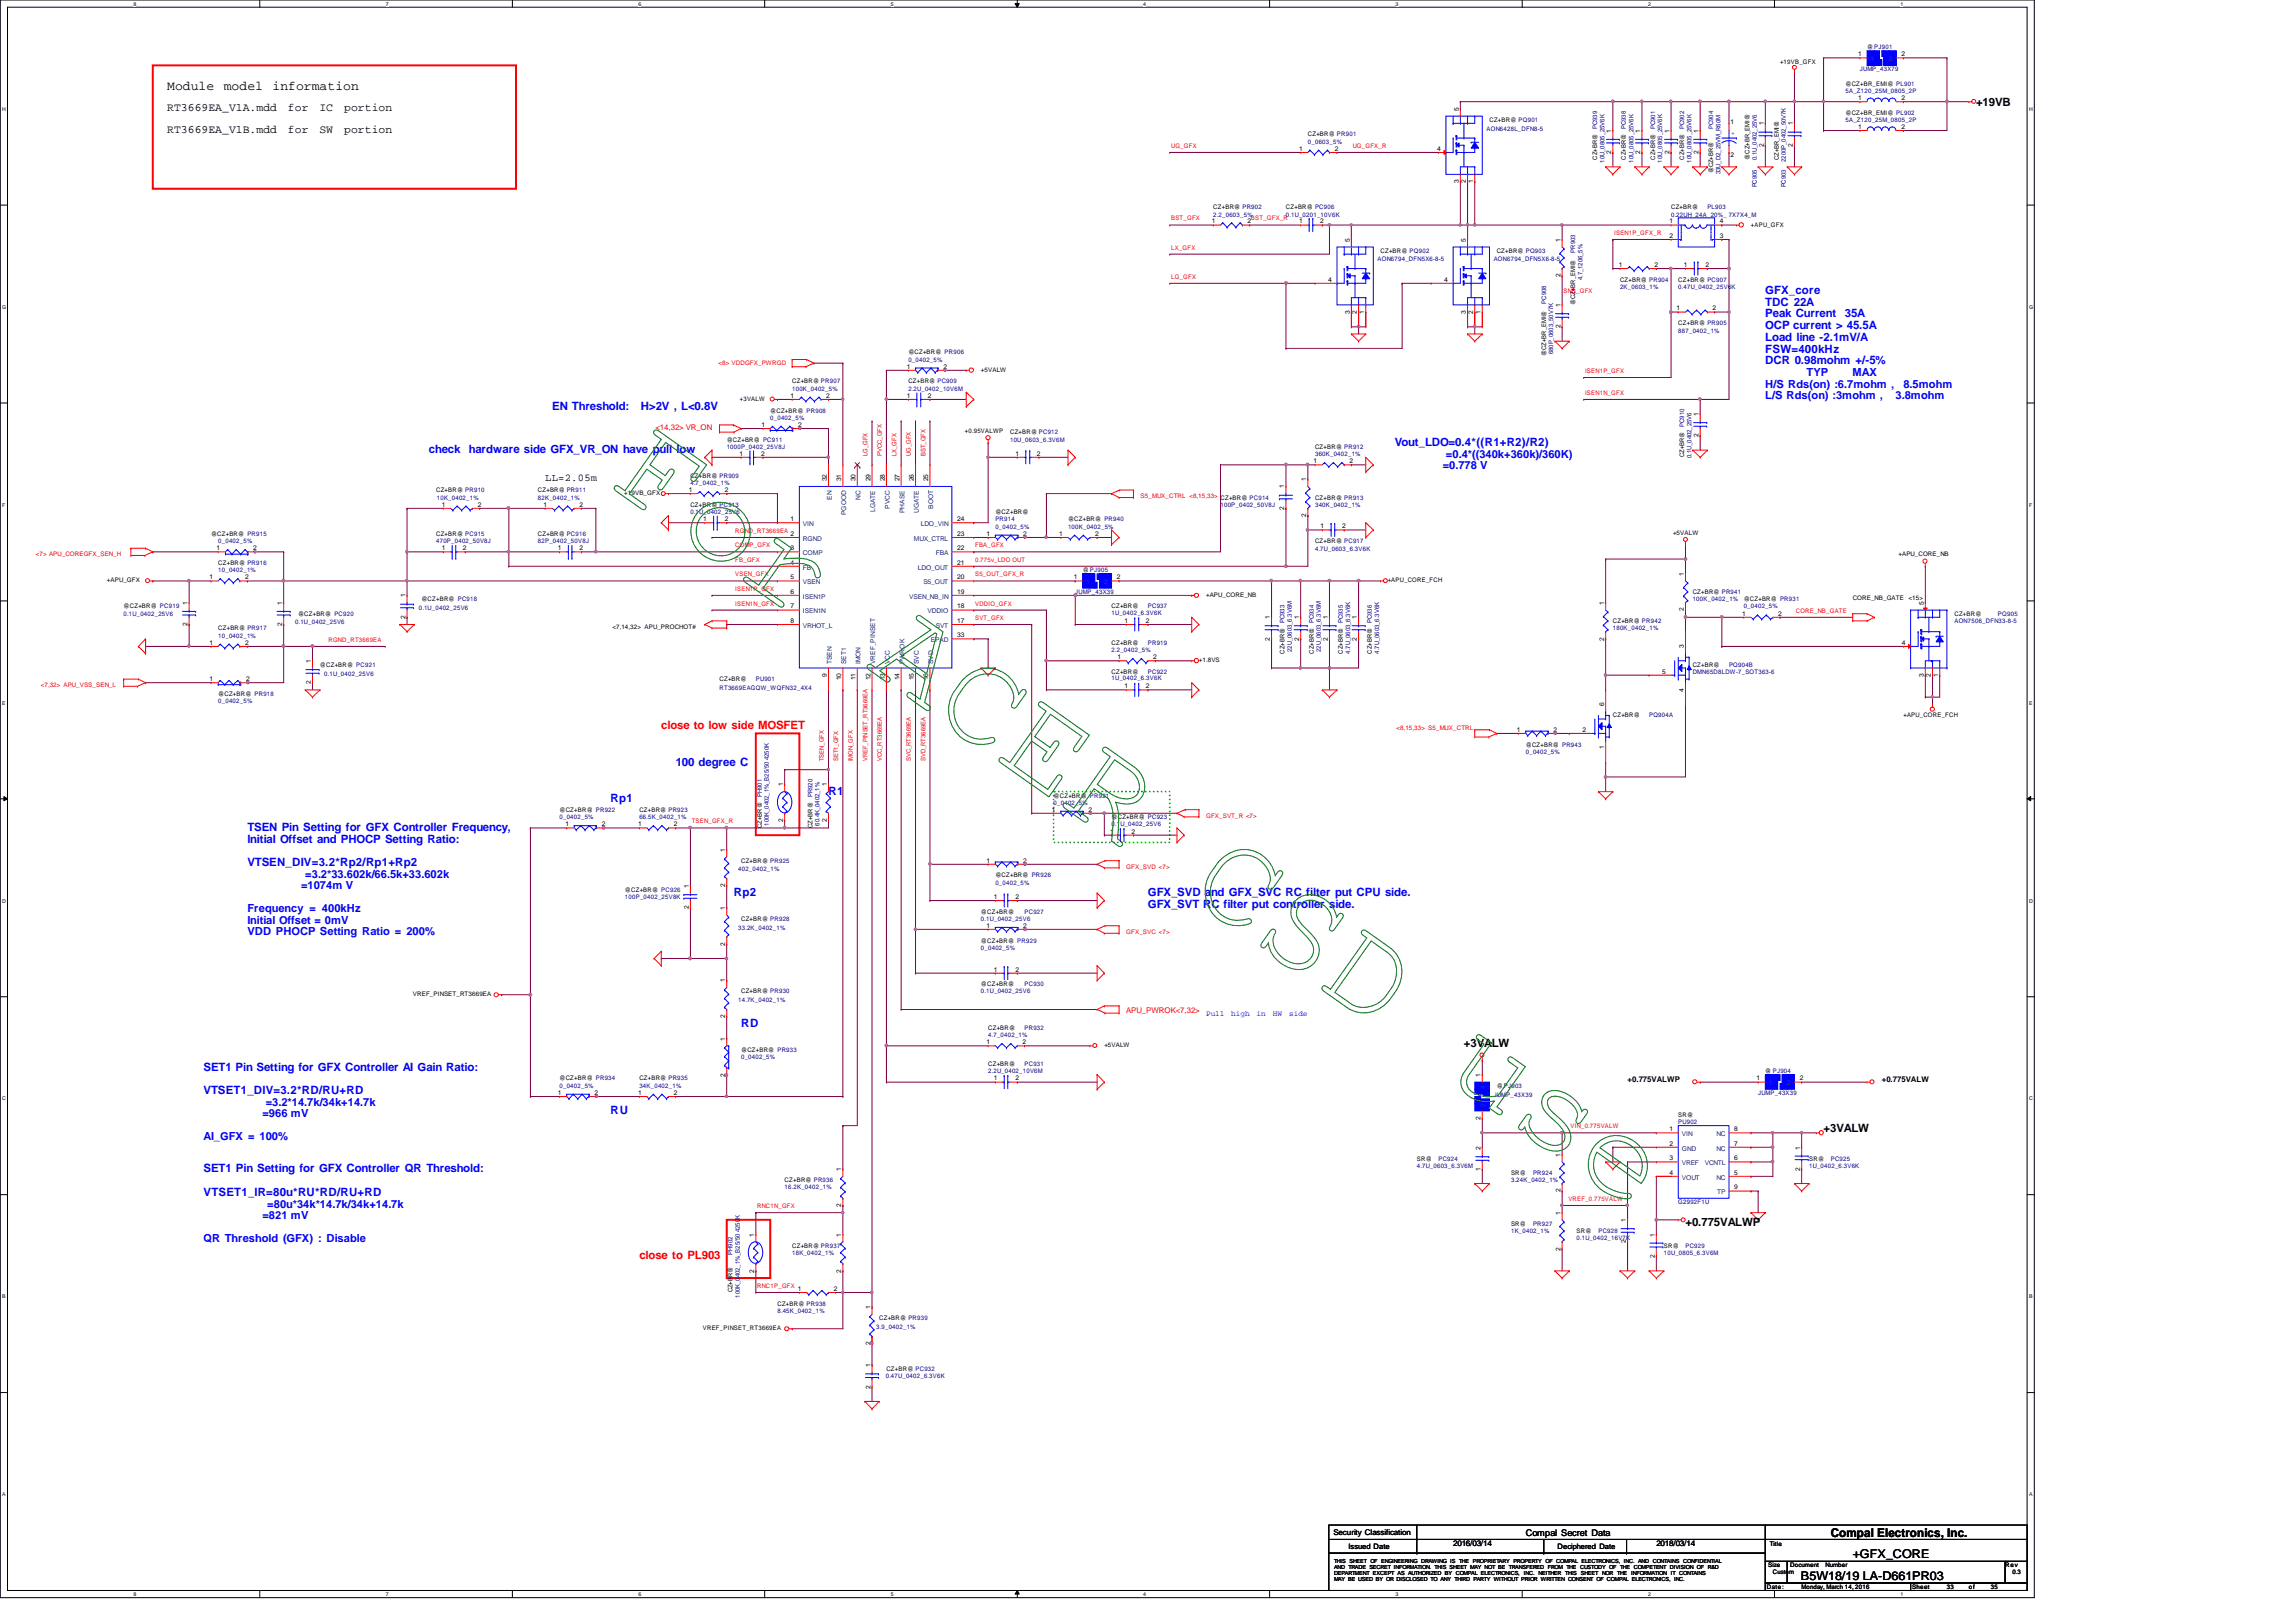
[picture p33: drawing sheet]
<svg xmlns="http://www.w3.org/2000/svg" width="297mm" height="210mm" viewBox="0 0 297 210" stroke-linecap="round" stroke-linejoin="round" font-family="sans-serif">
<defs><g id="words">
<g font-size="1.7">
<text x="21.6" y="11.6">Module</text>
<text x="29" y="11.6">model</text>
<text x="35.3" y="11.6">information</text>
</g>
<g font-size="1.6">
<text x="236.9" y="198.8">Compal Electronics, Inc.</text>
<text x="239.7" y="201.6">+GFX_CORE</text>
<text x="233" y="204.4">B5W18/19 LA-D661PR03</text>
</g>
<g font-size="1.5">
<text x="21.6" y="14.4">RT3669EA_V1A.mdd</text>
<text x="21.6" y="17.2">RT3669EA_V1B.mdd</text>
<text x="37.2" y="14.4">for</text>
<text x="37.2" y="17.2">for</text>
<text x="41.3" y="14.4">IC</text>
<text x="41.3" y="17.2">SW</text>
<text x="44.5" y="14.4">portion</text>
<text x="44.5" y="17.2">portion</text>
<text x="255.6" y="13.7">+19VB</text>
<text x="189.4" y="135.6">+3VALW</text>
<text x="235.9" y="146.4">+3VALW</text>
<text x="218.1" y="158.7">+0.775VALWP</text>
</g>
<g font-size="1.5" fill="#00f">
<text x="228.4" y="38">GFX_core</text>
<text x="228.4" y="39.5">TDC 22A</text>
<text x="228.4" y="41.1">Peak Current</text>
<text x="238.7" y="41.1">35A</text>
<text x="228.4" y="42.6">OCP current &gt; 45.5A</text>
<text x="228.4" y="44.1">Load line -2.1mV/A</text>
<text x="228.4" y="45.6">FSW=400kHz</text>
<text x="228.4" y="47.2">DCR 0.98mohm +/-5%</text>
<text x="71.5" y="53">EN Threshold:</text>
<text x="82.9" y="53">H&gt;2V , L&lt;0.8V</text>
<text x="55.5" y="58.7">check</text>
<text x="60.7" y="58.7">hardware side GFX_VR_ON have pull low</text>
<text x="180.5" y="57.7">Vout_LDO=0.4*((R1+R2)/R2)</text>
<text x="87.4" y="99.1">100 degree C</text>
<text x="32" y="107.5">TSEN Pin Setting for GFX Controller Frequency,</text>
<text x="79" y="103.8">Rp1</text>
<text x="107.2" y="102.8">R1</text>
<text x="32" y="109.1">Initial Offset and PHOCP Setting Ratio:</text>
<text x="32" y="112.1">VTSEN_DIV=3.2*Rp2/Rp1+Rp2</text>
<text x="95" y="116">Rp2</text>
<text x="148.5" y="116">GFX_SVD and GFX_SVC RC filter put CPU side.</text>
<text x="148.5" y="117.5">GFX_SVT RC filter put controller side.</text>
<text x="95.9" y="132.9">RD</text>
<text x="26.3" y="138.6">SET1 Pin Setting for GFX Controller AI Gain Ratio:</text>
<text x="26.3" y="141.6">VTSET1_DIV=3.2*RD/RU+RD</text>
<text x="79" y="144.2">RU</text>
<text x="26.3" y="151.7">SET1 Pin Setting for GFX Controller QR Threshold:</text>
<text x="26.3" y="154.8">VTSET1_IR=80u*RU*RD/RU+RD</text>
</g>
<g font-size="1.5" fill="#f00">
<text x="85.6" y="94.4">close to low side MOSFET</text>
<text x="82.7" y="163">close to PL903</text>
</g>
<g font-size="1.4" fill="#00f">
<text x="228.4" y="50.2">H/S Rds(on) :6.7mohm ,</text>
<text x="228.4" y="51.6">L/S Rds(on) :3mohm ,</text>
<text x="233.7" y="48.7">TYP</text>
<text x="239.6" y="48.7">MAX</text>
<text x="245.2" y="51.6">3.8mohm</text>
<text x="246.2" y="50.2">8.5mohm</text>
<text x="187.1" y="59.3">=0.4*((340k+360k)/360K)</text>
<text x="186.6" y="60.7">=0.778 V</text>
<text x="39.5" y="113.6">=3.2*33.602k/66.5k+33.602k</text>
<text x="32" y="118.1">Frequency = 400kHz</text>
<text x="32" y="119.5">Initial Offset = 0mV</text>
<text x="38.9" y="115.1">=1074m V</text>
<text x="32" y="121">VDD PHOCP Setting Ratio = 200%</text>
<text x="34.4" y="143.1">=3.2*14.7k/34k+14.7k</text>
<text x="26.3" y="147.6">AI_GFX = 100%</text>
<text x="33.9" y="144.6">=966 mV</text>
<text x="26.3" y="160.7">QR Threshold (GFX) : Disable</text>
<text x="33.9" y="157.8">=821 mV</text>
<text x="34.6" y="156.3">=80u*34k*14.7k/34k+14.7k</text>
</g>
<text font-size="1.4" x="70.5" y="62.2">LL=2.05m</text>
<text font-size="1.2" x="197.4" y="198.7">Compal Secret Data</text>
<g font-size="1" fill="#f00">
<text x="84.8" y="55.7">&lt;14,32&gt; VR_ON</text>
<text x="145.7" y="131.1">APU_PWROK&lt;7,32&gt;</text>
</g>
<g font-size="1" fill="#00f">
<text x="156" y="131.5">Pull</text>
<text x="159.3" y="131.5">high</text>
<text x="162.6" y="131.5">in</text>
<text x="164.7" y="131.5">HW</text>
<text x="166.8" y="131.5">side</text>
</g>
<g font-size="1">
<text x="210.6" y="140">+0.775VALWP</text>
<text x="243.5" y="140">+0.775VALW</text>
<text x="172.5" y="198.6">Security Classification</text>
<text x="174.5" y="200.4">Issued Date</text>
<text x="188" y="200.1">2016/03/14</text>
<text x="201.5" y="200.5">Deciphered Date</text>
<text x="214.3" y="200.1">2018/03/14</text>
</g>
<g font-size=".8">
<text x="230.3" y="8.3">+19VB_GFX</text>
<text x="238.8" y="11.1">@CZ+BR_EMI@ PL901</text>
<text x="240.4" y="7.3">1</text>
<text x="241.6" y="6.4">@ PJ901</text>
<text x="246" y="7.3">2</text>
<text x="169.2" y="17.7">CZ+BR@ PR901</text>
<text x="188.7" y="14.4" transform="rotate(-90 188.7 14.4)">5</text>
<text x="192.7" y="15.8">CZ+BR@ PQ901</text>
<text x="208.4" y="17.2" transform="rotate(-90 208.4 17.2)">1</text>
<text x="212.2" y="17.2" transform="rotate(-90 212.2 17.2)">1</text>
<text x="216" y="17.2" transform="rotate(-90 216 17.2)">1</text>
<text x="219.7" y="17.2" transform="rotate(-90 219.7 17.2)">1</text>
<text x="223.9" y="16">1</text>
<text x="228.2" y="16.2" transform="rotate(-90 228.2 16.2)">1</text>
<text x="231.9" y="16.2" transform="rotate(-90 231.9 16.2)">1</text>
<text x="238.8" y="14.9">@CZ+BR_EMI@ PL902</text>
<text x="240.4" y="16.7">1</text>
<text x="240.4" y="13">1</text>
<text x="246" y="16.7">2</text>
<text x="246" y="13">2</text>
<text x="168.1" y="19.5">1</text>
<text x="172.7" y="19.5">2</text>
<text x="185.9" y="19.5">4</text>
<text x="188.7" y="23.7" transform="rotate(-90 188.7 23.7)">3</text>
<text x="189.6" y="23.7" transform="rotate(-90 189.6 23.7)">2</text>
<text x="190.6" y="23.7" transform="rotate(-90 190.6 23.7)">1</text>
<text x="206.6" y="20.7" transform="rotate(-90 206.6 20.7)">CZ+BR@</text>
<text x="208.4" y="19.9" transform="rotate(-90 208.4 19.9)">2</text>
<text x="210.4" y="20.7" transform="rotate(-90 210.4 20.7)">CZ+BR@</text>
<text x="212.2" y="19.9" transform="rotate(-90 212.2 19.9)">2</text>
<text x="214.1" y="20.7" transform="rotate(-90 214.1 20.7)">CZ+BR@</text>
<text x="216" y="19.9" transform="rotate(-90 216 19.9)">2</text>
<text x="217.9" y="20.7" transform="rotate(-90 217.9 20.7)">CZ+BR@</text>
<text x="219.7" y="19.9" transform="rotate(-90 219.7 19.9)">2</text>
<text x="221.7" y="22.4" transform="rotate(-90 221.7 22.4)">@CZ+BR@</text>
<text x="223.9" y="20.3">2</text>
<text x="226.4" y="20.7" transform="rotate(-90 226.4 20.7)">@CZ+BR_EMI@</text>
<text x="228.2" y="19" transform="rotate(-90 228.2 19)">2</text>
<text x="230.1" y="20.7" transform="rotate(-90 230.1 20.7)">CZ+BR_EMI@</text>
<text x="231.9" y="19" transform="rotate(-90 231.9 19)">2</text>
<text x="156.8" y="28.9">1</text>
<text x="157" y="27.1">CZ+BR@ PR902</text>
<text x="161.4" y="28.9">2</text>
<text x="166.4" y="27.1">CZ+BR@ PC906</text>
<text x="168.1" y="28.9">1</text>
<text x="170.8" y="28.9">2</text>
<text x="216" y="28.9">1</text>
<text x="216.2" y="27.1">CZ+BR@</text>
<text x="222.5" y="28.9">4</text>
<text x="226.5" y="29.3">+APU_GFX</text>
<text x="174.6" y="31.3" transform="rotate(-90 174.6 31.3)">5</text>
<text x="178.6" y="32.7">CZ+BR@ PQ902</text>
<text x="189.6" y="31.3" transform="rotate(-90 189.6 31.3)">5</text>
<text x="193.6" y="32.7">CZ+BR@ PQ903</text>
<text x="201.9" y="35.9" transform="rotate(-90 201.9 35.9)">2</text>
<text x="201.9" y="31.3" transform="rotate(-90 201.9 31.3)">1</text>
<text x="209.4" y="34.5">1</text>
<text x="214" y="34.5">2</text>
<text x="216" y="30.8">2</text>
<text x="217.8" y="34.5">1</text>
<text x="220.6" y="34.5">2</text>
<text x="222.5" y="30.8">3</text>
<text x="171.8" y="36.4">4</text>
<text x="174.6" y="40.6" transform="rotate(-90 174.6 40.6)">3</text>
<text x="175.6" y="40.6" transform="rotate(-90 175.6 40.6)">2</text>
<text x="176.5" y="40.6" transform="rotate(-90 176.5 40.6)">1</text>
<text x="186.9" y="36.4">4</text>
<text x="189.6" y="40.6" transform="rotate(-90 189.6 40.6)">3</text>
<text x="190.6" y="40.6" transform="rotate(-90 190.6 40.6)">2</text>
<text x="191.6" y="40.6" transform="rotate(-90 191.6 40.6)">1</text>
<text x="201.9" y="39.7" transform="rotate(-90 201.9 39.7)">1</text>
<text x="203.8" y="39.5" transform="rotate(-90 203.8 39.5)">@CZ+BR_EMI@</text>
<text x="209.6" y="36.4">CZ+BR@ PR904</text>
<text x="216.9" y="40.2">1</text>
<text x="217.1" y="36.4">CZ+BR@ PC907</text>
<text x="221.6" y="40.2">2</text>
<text x="117.3" y="47.7">1</text>
<text x="117.5" y="45.8">@CZ+BR@ PR906</text>
<text x="122" y="47.7">2</text>
<text x="200" y="46.1" transform="rotate(-90 200 46.1)">@CZ+BR_EMI@</text>
<text x="201.9" y="42.5" transform="rotate(-90 201.9 42.5)">2</text>
<text x="217.1" y="42.1">CZ+BR@ PR905</text>
<text x="95.7" y="51.9">+3VALW</text>
<text x="99.6" y="53.4">@CZ+BR@ PR908</text>
<text x="102.3" y="51.5">1</text>
<text x="102.5" y="49.6">CZ+BR@ PR907</text>
<text x="106.9" y="51.5">2</text>
<text x="117.3" y="51.5">1</text>
<text x="117.5" y="49.6">CZ+BR@ PC909</text>
<text x="120.1" y="51.5">2</text>
<text x="126.9" y="48.1">+5VALW</text>
<text x="219.7" y="53.8" transform="rotate(-90 219.7 53.8)">1</text>
<text x="94" y="57.1">@CZ+BR@ PC911</text>
<text x="95.7" y="59">1</text>
<text x="98.5" y="59">2</text>
<text x="98.5" y="55.2">1</text>
<text x="103.2" y="55.2">2</text>
<text x="124.8" y="56">+0.95VALWP</text>
<text x="130.7" y="56.2">CZ+BR@ PC912</text>
<text x="131.4" y="59">1</text>
<text x="134.2" y="59">2</text>
<text x="169.9" y="59.9">1</text>
<text x="170.1" y="58.1">CZ+BR@ PR912</text>
<text x="174.6" y="59.9">2</text>
<text x="217.9" y="59.2" transform="rotate(-90 217.9 59.2)">CZ+BR@</text>
<text x="219.7" y="56.6" transform="rotate(-90 219.7 56.6)">2</text>
<text x="56.4" y="63.7">CZ+BR@ PR910</text>
<text x="57.1" y="65.6">1</text>
<text x="61.8" y="65.6">2</text>
<text x="69.6" y="63.7">CZ+BR@ PR911</text>
<text x="70.3" y="65.6">1</text>
<text x="75" y="65.6">2</text>
<text x="80.8" y="64.1">+19VB_GFX</text>
<text x="89.1" y="63.7">1</text>
<text x="89.3" y="65.6">CZ+BR@ PC913</text>
<text x="89.3" y="61.8">CZ+BR@ PR909</text>
<text x="93.8" y="63.7">2</text>
<text x="107" y="62.3" transform="rotate(-90 107 62.3)">32</text>
<text x="108.8" y="62.3" transform="rotate(-90 108.8 62.3)">31</text>
<text x="110.7" y="62.3" transform="rotate(-90 110.7 62.3)">30</text>
<text x="112.6" y="62.3" transform="rotate(-90 112.6 62.3)">29</text>
<text x="114.5" y="62.3" transform="rotate(-90 114.5 62.3)">28</text>
<text x="116.4" y="62.3" transform="rotate(-90 116.4 62.3)">27</text>
<text x="118.2" y="62.3" transform="rotate(-90 118.2 62.3)">26</text>
<text x="120.1" y="62.3" transform="rotate(-90 120.1 62.3)">25</text>
<text x="157.9" y="64.6">CZ+BR@ PC914</text>
<text x="166.2" y="66" transform="rotate(-90 166.2 66)">2</text>
<text x="166.2" y="63.2" transform="rotate(-90 166.2 63.2)">1</text>
<text x="169" y="62.3" transform="rotate(-90 169 62.3)">1</text>
<text x="170.1" y="64.6">CZ+BR@ PR913</text>
<text x="27.3" y="69.3">@CZ+BR@ PR915</text>
<text x="28" y="71.2">1</text>
<text x="32.8" y="71.2">2</text>
<text x="56.4" y="69.3">CZ+BR@ PC915</text>
<text x="57.1" y="71.2">1</text>
<text x="59.9" y="71.2">2</text>
<text x="69.6" y="69.3">CZ+BR@ PC916</text>
<text x="72.2" y="71.2">1</text>
<text x="75" y="71.2">2</text>
<text x="91" y="67.4">1</text>
<text x="93.8" y="67.4">2</text>
<text x="102.3" y="71.2">3</text>
<text x="102.3" y="69.3">2</text>
<text x="102.3" y="67.4">1</text>
<text x="123.8" y="69.3">23</text>
<text x="123.8" y="71.2">22</text>
<text x="123.8" y="67.4">24</text>
<text x="127.6" y="69.3">1</text>
<text x="128.8" y="66.5">@CZ+BR@</text>
<text x="132.4" y="69.3">2</text>
<text x="137" y="69.3">1</text>
<text x="138.2" y="67.5">@CZ+BR@ PR940</text>
<text x="141.7" y="69.3">2</text>
<text x="169" y="66.9" transform="rotate(-90 169 66.9)">2</text>
<text x="170.1" y="70.3">CZ+BR@ PC917</text>
<text x="170.9" y="68.4">1</text>
<text x="173.6" y="68.4">2</text>
<text x="216.4" y="69.2">+5VALW</text>
<text x="13.8" y="75.4">+APU_GFX</text>
<text x="27.1" y="75">1</text>
<text x="28.2" y="73.1">CZ+BR@ PR916</text>
<text x="31.7" y="75">2</text>
<text x="52.4" y="77.3" transform="rotate(-90 52.4 77.3)">1</text>
<text x="54.5" y="77.8">@CZ+BR@ PC918</text>
<text x="102.3" y="76.8">6</text>
<text x="102.3" y="75">5</text>
<text x="102.3" y="73.1">4</text>
<text x="123.8" y="76.8">19</text>
<text x="123.8" y="73.1">21</text>
<text x="123.8" y="75">20</text>
<text x="138.9" y="75">1</text>
<text x="140.1" y="74">@ PJ905</text>
<text x="144.5" y="75">2</text>
<text x="156" y="77.3">+APU_CORE_NB</text>
<text x="179.5" y="75.4">+APU_CORE_FCH</text>
<text x="217.8" y="74.5" transform="rotate(-90 217.8 74.5)">1</text>
<text x="219" y="76.9">CZ+BR@ PR941</text>
<text x="225.6" y="77.8">@CZ+BR@ PR931</text>
<text x="239.7" y="77.6">CORE_NB_GATE</text>
<text x="245.6" y="72">+APU_CORE_NB</text>
<text x="246.9" y="77.6">&lt;15&gt;</text>
<text x="16" y="78.7">@CZ+BR@ PC919</text>
<text x="24.3" y="81" transform="rotate(-90 24.3 81)">2</text>
<text x="24.3" y="78.3" transform="rotate(-90 24.3 78.3)">1</text>
<text x="27.1" y="83.4">1</text>
<text x="28.2" y="81.6">CZ+BR@ PR917</text>
<text x="31.7" y="83.4">2</text>
<text x="36.5" y="81" transform="rotate(-90 36.5 81)">2</text>
<text x="36.5" y="78.3" transform="rotate(-90 36.5 78.3)">1</text>
<text x="38.6" y="79.7">@CZ+BR@ PC920</text>
<text x="52.4" y="80.1" transform="rotate(-90 52.4 80.1)">2</text>
<text x="79.2" y="81.4">&lt;7,14,32&gt; APU_PROCHOT#</text>
<text x="102.3" y="78.7">7</text>
<text x="102.3" y="80.6">8</text>
<text x="123.8" y="78.7">18</text>
<text x="123.8" y="80.6">17</text>
<text x="123.8" y="82.5">33</text>
<text x="143.8" y="78.7">CZ+BR@</text>
<text x="143.8" y="83.4">CZ+BR@</text>
<text x="145.5" y="80.6">1</text>
<text x="148.2" y="80.6">2</text>
<text x="164.3" y="82.9" transform="rotate(-90 164.3 82.9)">2</text>
<text x="164.3" y="80.1" transform="rotate(-90 164.3 80.1)">1</text>
<text x="168.1" y="82.9" transform="rotate(-90 168.1 82.9)">2</text>
<text x="168.1" y="80.1" transform="rotate(-90 168.1 80.1)">1</text>
<text x="171.8" y="82.9" transform="rotate(-90 171.8 82.9)">2</text>
<text x="171.8" y="80.1" transform="rotate(-90 171.8 80.1)">1</text>
<text x="175.6" y="82.9" transform="rotate(-90 175.6 82.9)">2</text>
<text x="175.6" y="80.1" transform="rotate(-90 175.6 80.1)">1</text>
<text x="207.5" y="82.9" transform="rotate(-90 207.5 82.9)">2</text>
<text x="207.5" y="78.3" transform="rotate(-90 207.5 78.3)">1</text>
<text x="208.7" y="80.6">CZ+BR@ PR942</text>
<text x="217.8" y="83.9" transform="rotate(-90 217.8 83.9)">3</text>
<text x="217.8" y="79.1" transform="rotate(-90 217.8 79.1)">2</text>
<text x="225.4" y="79.7">1</text>
<text x="230" y="79.7">2</text>
<text x="246" y="83.4">4</text>
<text x="248.9" y="78.3" transform="rotate(-90 248.9 78.3)">5</text>
<text x="252.9" y="79.7">CZ+BR@</text>
<text x="27.1" y="88.1">1</text>
<text x="31.8" y="88.1">2</text>
<text x="40.2" y="88.5" transform="rotate(-90 40.2 88.5)">2</text>
<text x="40.2" y="85.8" transform="rotate(-90 40.2 85.8)">1</text>
<text x="41.4" y="86.3">@CZ+BR@ PC921</text>
<text x="93.1" y="88.1">CZ+BR@</text>
<text x="107" y="87.6" transform="rotate(-90 107 87.6)">9</text>
<text x="108.8" y="88.1" transform="rotate(-90 108.8 88.1)">10</text>
<text x="110.7" y="88.1" transform="rotate(-90 110.7 88.1)">11</text>
<text x="112.6" y="88.1" transform="rotate(-90 112.6 88.1)">12</text>
<text x="114.5" y="88.1" transform="rotate(-90 114.5 88.1)">13</text>
<text x="116.4" y="88.1" transform="rotate(-90 116.4 88.1)">14</text>
<text x="118.2" y="88.1" transform="rotate(-90 118.2 88.1)">15</text>
<text x="120.1" y="88.1" transform="rotate(-90 120.1 88.1)">16</text>
<text x="143.8" y="87.2">CZ+BR@</text>
<text x="144.6" y="85.3">1</text>
<text x="145.5" y="89.1">1</text>
<text x="148.2" y="89.1">2</text>
<text x="149.2" y="85.3">2</text>
<text x="155.1" y="85.7">+1.8VS</text>
<text x="166.2" y="84.6" transform="rotate(-90 166.2 84.6)">CZ+BR@</text>
<text x="170" y="84.6" transform="rotate(-90 170 84.6)">CZ+BR@</text>
<text x="173.7" y="84.6" transform="rotate(-90 173.7 84.6)">CZ+BR@</text>
<text x="177.5" y="84.6" transform="rotate(-90 177.5 84.6)">CZ+BR@</text>
<text x="215" y="87.2">5</text>
<text x="217.8" y="89.5" transform="rotate(-90 217.8 89.5)">4</text>
<text x="219" y="86.3">CZ+BR@</text>
<text x="248.9" y="87.6" transform="rotate(-90 248.9 87.6)">3</text>
<text x="249.8" y="87.6" transform="rotate(-90 249.8 87.6)">2</text>
<text x="250.7" y="87.6" transform="rotate(-90 250.7 87.6)">1</text>
<text x="28.2" y="90">@CZ+BR@ PR918</text>
<text x="196.3" y="94.7">1</text>
<text x="201" y="94.7">2</text>
<text x="204.7" y="94.7">2</text>
<text x="207.5" y="91.4" transform="rotate(-90 207.5 91.4)">6</text>
<text x="208.7" y="92.8">CZ+BR@</text>
<text x="246.2" y="92.8">+APU_CORE_FCH</text>
<text x="101.3" y="101.8" transform="rotate(-90 101.3 101.8)">1</text>
<text x="107" y="101.8" transform="rotate(-90 107 101.8)">1</text>
<text x="197.4" y="96.6">@CZ+BR@ PR943</text>
<text x="207.5" y="97" transform="rotate(-90 207.5 97)">1</text>
<text x="72.4" y="105.1">@CZ+BR@ PR922</text>
<text x="73.1" y="106.9">1</text>
<text x="77.8" y="106.9">2</text>
<text x="82.5" y="106.9">1</text>
<text x="82.7" y="105.1">CZ+BR@ PR923</text>
<text x="87.2" y="106.9">2</text>
<text x="98.5" y="107.1" transform="rotate(-90 98.5 107.1)">CZ+BR@</text>
<text x="101.3" y="106.4" transform="rotate(-90 101.3 106.4)">2</text>
<text x="105.1" y="107.1" transform="rotate(-90 105.1 107.1)">CZ+BR@</text>
<text x="107" y="106.4" transform="rotate(-90 107 106.4)">2</text>
<text x="136.1" y="105">1</text>
<text x="136.3" y="103.2">@CZ+BR@ PR921</text>
<text x="140.8" y="105">2</text>
<text x="143.6" y="107.9">1</text>
<text x="143.8" y="106">@CZ+BR@ PC923</text>
<text x="146.4" y="107.9">2</text>
<text x="93.8" y="110.2" transform="rotate(-90 93.8 110.2)">1</text>
<text x="95.9" y="111.6">CZ+BR@ PR925</text>
<text x="127.6" y="111.6">1</text>
<text x="128.8" y="113.5">@CZ+BR@ PR926</text>
<text x="132.4" y="111.6">2</text>
<text x="80.9" y="115.4">@CZ+BR@ PC926</text>
<text x="89.1" y="117.7" transform="rotate(-90 89.1 117.7)">2</text>
<text x="89.1" y="114.9" transform="rotate(-90 89.1 114.9)">1</text>
<text x="93.8" y="117.7" transform="rotate(-90 93.8 117.7)">1</text>
<text x="93.8" y="114.9" transform="rotate(-90 93.8 114.9)">2</text>
<text x="95.9" y="119.2">CZ+BR@ PR928</text>
<text x="126.9" y="118.2">@CZ+BR@</text>
<text x="128.6" y="116.3">1</text>
<text x="131.4" y="116.3">2</text>
<text x="93.8" y="122.4" transform="rotate(-90 93.8 122.4)">2</text>
<text x="126.9" y="122">@CZ+BR@ PR929</text>
<text x="127.6" y="120.1">1</text>
<text x="128.6" y="125.7">1</text>
<text x="131.4" y="125.7">2</text>
<text x="132.4" y="120.1">2</text>
<text x="53.4" y="128.9">VREF_PINSET_RT3669EA</text>
<text x="93.8" y="131.8" transform="rotate(-90 93.8 131.8)">2</text>
<text x="93.8" y="127.1" transform="rotate(-90 93.8 127.1)">1</text>
<text x="95.9" y="128.6">CZ+BR@ PR930</text>
<text x="126.9" y="127.6">@CZ+BR@</text>
<text x="93.8" y="134.7" transform="rotate(-90 93.8 134.7)">1</text>
<text x="95.9" y="136.1">@CZ+BR@ PR933</text>
<text x="127.6" y="135.1">1</text>
<text x="127.8" y="133.3">CZ+BR@</text>
<text x="127.8" y="138">CZ+BR@</text>
<text x="132.3" y="135.1">2</text>
<text x="142.9" y="135.5">+5VALW</text>
<text x="72.2" y="141.7">1</text>
<text x="72.4" y="139.8">@CZ+BR@ PR934</text>
<text x="76.9" y="141.7">2</text>
<text x="82.5" y="141.7">1</text>
<text x="82.7" y="139.8">CZ+BR@ PR935</text>
<text x="87.2" y="141.7">2</text>
<text x="93.8" y="139.4" transform="rotate(-90 93.8 139.4)">2</text>
<text x="128.6" y="139.8">1</text>
<text x="131.4" y="139.8">2</text>
<text x="191.6" y="139.4" transform="rotate(-90 191.6 139.4)">1</text>
<text x="193.6" y="140.8">@ PJ903</text>
<text x="227.2" y="139.8">1</text>
<text x="228.4" y="138.9">@ PJ904</text>
<text x="232.8" y="139.8">2</text>
<text x="191.6" y="148.8" transform="rotate(-90 191.6 148.8)">2</text>
<text x="191.6" y="144.9" transform="rotate(-90 191.6 144.9)">2</text>
<text x="201.9" y="149.7" transform="rotate(-90 201.9 149.7)">1</text>
<text x="216" y="148.3">2</text>
<text x="216" y="146.4">1</text>
<text x="217.1" y="144.5">SR@</text>
<text x="224.4" y="148.3">7</text>
<text x="224.4" y="146.4">8</text>
<text x="232.9" y="148.8" transform="rotate(-90 232.9 148.8)">1</text>
<text x="101.5" y="153">CZ+BR@ PR936</text>
<text x="108.8" y="151.6" transform="rotate(-90 108.8 151.6)">1</text>
<text x="183.3" y="150.2">SR@</text>
<text x="191.6" y="151.5" transform="rotate(-90 191.6 151.5)">1</text>
<text x="195.5" y="152.1">SR@</text>
<text x="201.9" y="154.3" transform="rotate(-90 201.9 154.3)">2</text>
<text x="216" y="150.2">3</text>
<text x="216" y="152">4</text>
<text x="224.4" y="152">5</text>
<text x="224.4" y="150.2">6</text>
<text x="224.4" y="153.9">9</text>
<text x="232.9" y="151.5" transform="rotate(-90 232.9 151.5)">2</text>
<text x="234.1" y="150.2">SR@</text>
<text x="97.6" y="160" transform="rotate(-90 97.6 160)">1</text>
<text x="102.5" y="161.5">CZ+BR@ PR937</text>
<text x="108.8" y="160" transform="rotate(-90 108.8 160)">1</text>
<text x="108.8" y="156.2" transform="rotate(-90 108.8 156.2)">2</text>
<text x="195.5" y="158.6">SR@</text>
<text x="201.9" y="161.8" transform="rotate(-90 201.9 161.8)">2</text>
<text x="201.9" y="157.2" transform="rotate(-90 201.9 157.2)">1</text>
<text x="204" y="159.6">SR@</text>
<text x="210.4" y="160.9" transform="rotate(-90 210.4 160.9)">2</text>
<text x="210.4" y="158.2" transform="rotate(-90 210.4 158.2)">1</text>
<text x="214.1" y="160" transform="rotate(-90 214.1 160)">1</text>
<text x="215.3" y="161.5">SR@</text>
<text x="94.8" y="167.3" transform="rotate(-90 94.8 167.3)">CZ+BR@</text>
<text x="97.6" y="164.7" transform="rotate(-90 97.6 164.7)">2</text>
<text x="103.2" y="167">1</text>
<text x="107.9" y="167">2</text>
<text x="108.8" y="164.7" transform="rotate(-90 108.8 164.7)">2</text>
<text x="214.1" y="162.8" transform="rotate(-90 214.1 162.8)">2</text>
<text x="90.9" y="172.2">VREF_PINSET_RT3669EA</text>
<text x="100.6" y="169">CZ+BR@ PR938</text>
<text x="112.6" y="169.4" transform="rotate(-90 112.6 169.4)">1</text>
<text x="113.7" y="170.9">CZ+BR@ PR939</text>
<text x="112.6" y="179.7" transform="rotate(-90 112.6 179.7)">2</text>
<text x="112.6" y="177" transform="rotate(-90 112.6 177)">1</text>
<text x="112.6" y="174.1" transform="rotate(-90 112.6 174.1)">2</text>
<text x="114.7" y="177.4">CZ+BR@ PC932</text>
<text x="228.8" y="202.8">Size</text>
<text x="229" y="200.1">Title</text>
<text x="229.4" y="203.8">Custom</text>
<text x="231.6" y="202.8">Document</text>
<text x="236.2" y="202.8">Number</text>
<text x="259.4" y="202.8">Re v</text>
<text x="260.3" y="203.8">0.3</text>
<text x="228.6" y="205.6">Date:</text>
<text x="233.1" y="205.6">Monday, March 14, 2016</text>
<text x="247.4" y="205.6">Sheet</text>
<text x="251.9" y="205.6">33</text>
<text x="254.7" y="205.6">of</text>
<text x="257.6" y="205.6">35</text>
</g>
<g font-size=".8" fill="#000080">
<text x="240.6" y="9.2">JUMP_43X79</text>
<text x="192.3" y="16.9">AON6428L_DFN8-5</text>
<text x="206.6" y="16.7" transform="rotate(-90 206.6 16.7)">PC939</text>
<text x="210.4" y="16.7" transform="rotate(-90 210.4 16.7)">PC938</text>
<text x="214.1" y="16.7" transform="rotate(-90 214.1 16.7)">PC901</text>
<text x="217.9" y="16.7" transform="rotate(-90 217.9 16.7)">PC902</text>
<text x="221.7" y="16.7" transform="rotate(-90 221.7 16.7)">PC904</text>
<text x="238.8" y="15.8">5A_Z120_25M_0805_2P</text>
<text x="238.8" y="12">5A_Z120_25M_0805_2P</text>
<text x="169.2" y="18.6">0_0603_5%</text>
<text x="207.6" y="21" transform="rotate(-90 207.6 21)">10U_0805_25V6K</text>
<text x="211.3" y="21" transform="rotate(-90 211.3 21)">10U_0805_25V6K</text>
<text x="215" y="21" transform="rotate(-90 215 21)">10U_0805_25V6K</text>
<text x="218.8" y="21" transform="rotate(-90 218.8 21)">10U_0805_25V6K</text>
<text x="222.6" y="22.6" transform="rotate(-90 222.6 22.6)">33U_D2_25VM_R60M</text>
<text x="227.3" y="20.7" transform="rotate(-90 227.3 20.7)">0.1U_0402_25V6</text>
<text x="231.1" y="21" transform="rotate(-90 231.1 21)">2200P_0402_50V7K</text>
<text x="157" y="28">2.2_0603_5%</text>
<text x="166.4" y="28">0.1U_0201_10V6K</text>
<text x="216.2" y="28">0.22UH_24A_20%_ 7X7X4_M</text>
<text x="220.9" y="27.1">PL903</text>
<text x="227.3" y="24.3" transform="rotate(-90 227.3 24.3)">PC905</text>
<text x="231.1" y="24.3" transform="rotate(-90 231.1 24.3)">PC903</text>
<text x="178.2" y="33.8">AON6794_DFN5X6-8-5</text>
<text x="193.2" y="33.8">AON6794_DFN5X6-8-5</text>
<text x="203.8" y="32.7" transform="rotate(-90 203.8 32.7)">PR903</text>
<text x="200" y="39.3" transform="rotate(-90 200 39.3)">PC908</text>
<text x="204.7" y="36.3" transform="rotate(-90 204.7 36.3)">4.7_1206_5%</text>
<text x="209.6" y="37.4">2K_0603_1%</text>
<text x="217.1" y="37.4">0.47U_0402_25V6K</text>
<text x="117.5" y="46.8">0_0402_5%</text>
<text x="201" y="45.8" transform="rotate(-90 201 45.8)">680P_0603_50V7K</text>
<text x="217.1" y="43.1">887_0402_1%</text>
<text x="102.5" y="50.5">100K_0402_5%</text>
<text x="117.5" y="50.5">2.2U_0402_10V6M</text>
<text x="94" y="58.1">1000P_0402_25V8J</text>
<text x="99.6" y="54.3">0_0402_5%</text>
<text x="130.7" y="57.1">10U_0603_6.3V6M</text>
<text x="170.1" y="59">360K_0402_1%</text>
<text x="217.9" y="55.2" transform="rotate(-90 217.9 55.2)">PC910</text>
<text x="218.8" y="59.3" transform="rotate(-90 218.8 59.3)">0.1U_0402_25V6</text>
<text x="56.5" y="64.6">10K_0402_1%</text>
<text x="69.6" y="64.6">82K_0402_1%</text>
<text x="89.3" y="62.8">4.7_0402_1%</text>
<text x="157.9" y="65.6">100P_0402_50V8J</text>
<text x="170.1" y="65.6">340K_0402_1%</text>
<text x="28.2" y="70.3">0_0402_5%</text>
<text x="56.4" y="70.3">470P_0402_50V8J</text>
<text x="69.6" y="70.3">82P_0402_50V8J</text>
<text x="89.3" y="66.5">0.1U_0402_25V6</text>
<text x="128.8" y="67.5">PR914</text>
<text x="128.8" y="68.4">0_0402_5%</text>
<text x="138.2" y="68.4">100K_0402_5%</text>
<text x="170.1" y="71.2">4.7U_0603_6.3V6K</text>
<text x="28.2" y="74">10_0402_1%</text>
<text x="139.1" y="76.9">JUMP_43X39</text>
<text x="219" y="77.8">100K_0402_1%</text>
<text x="16" y="79.7">0.1U_0402_25V6</text>
<text x="28.2" y="82.5">10_0402_1%</text>
<text x="38.2" y="80.8">0.1U_0402_25V6</text>
<text x="54.2" y="79">0.1U_0402_25V6</text>
<text x="143.8" y="79.6">1U_0402_6.3V6K</text>
<text x="148.5" y="78.7">PC937</text>
<text x="148.5" y="83.4">PR919</text>
<text x="166.2" y="80.6" transform="rotate(-90 166.2 80.6)">PC933</text>
<text x="170" y="80.6" transform="rotate(-90 170 80.6)">PC934</text>
<text x="173.7" y="80.6" transform="rotate(-90 173.7 80.6)">PC935</text>
<text x="177.5" y="80.6" transform="rotate(-90 177.5 80.6)">PC936</text>
<text x="208.7" y="81.6">180K_0402_1%</text>
<text x="225.6" y="78.7">0_0402_5%</text>
<text x="252.9" y="80.6">AON7506_DFN33-8-5</text>
<text x="258.5" y="79.7">PQ905</text>
<text x="41.9" y="87.4">0.1U_0402_25V6</text>
<text x="93.1" y="89.3">RT3669EAGQW_WQFN32_4X4</text>
<text x="97.8" y="88.1">PU901</text>
<text x="143.8" y="84.4">2.2_0402_5%</text>
<text x="143.8" y="88.1">1U_0402_6.3V6K</text>
<text x="148.5" y="87.2">PC922</text>
<text x="167.1" y="84.4" transform="rotate(-90 167.1 84.4)">22U_0603_6.3V6M</text>
<text x="170.9" y="84.4" transform="rotate(-90 170.9 84.4)">22U_0603_6.3V6M</text>
<text x="174.7" y="84.6" transform="rotate(-90 174.7 84.6)">4.7U_0603_6.3V6K</text>
<text x="178.4" y="84.6" transform="rotate(-90 178.4 84.6)">4.7U_0603_6.3V6K</text>
<text x="219" y="87.2">DMN65D8LDW-7_SOT363-6</text>
<text x="223.7" y="86.3">PQ904B</text>
<text x="28.2" y="91">0_0402_5%</text>
<text x="213.4" y="92.8">PQ904A</text>
<text x="197.4" y="97.5">0_0402_5%</text>
<text x="72.4" y="106">0_0402_5%</text>
<text x="82.7" y="106">66.5K_0402_1%</text>
<text x="98.5" y="103.2" transform="rotate(-90 98.5 103.2)">PH901</text>
<text x="99.5" y="106.8" transform="rotate(-90 99.5 106.8)">100K_0402_1%_B25/50 4250K</text>
<text x="105.1" y="103.2" transform="rotate(-90 105.1 103.2)">PR920</text>
<text x="106" y="106.8" transform="rotate(-90 106 106.8)">60.4K_0402_1%</text>
<text x="136.3" y="104.1">0_0402_5%</text>
<text x="143.8" y="106.9">0.1U_0402_25V6</text>
<text x="95.5" y="112.8">402_0402_1%</text>
<text x="80.9" y="116.3">100P_0402_25V8K</text>
<text x="126.9" y="119.2">0.1U_0402_25V6</text>
<text x="128.8" y="114.5">0_0402_5%</text>
<text x="132.5" y="118.2">PC927</text>
<text x="95.5" y="120.3">33.2K_0402_1%</text>
<text x="126.9" y="122.9">0_0402_5%</text>
<text x="95.5" y="129.7">14.7K_0402_1%</text>
<text x="126.9" y="128.6">0.1U_0402_25V6</text>
<text x="132.5" y="127.6">PC930</text>
<text x="95.9" y="137">0_0402_5%</text>
<text x="127.8" y="134.2">4.7_0402_1%</text>
<text x="132.5" y="133.3">PR932</text>
<text x="132.5" y="138">PC931</text>
<text x="72.4" y="140.8">0_0402_5%</text>
<text x="82.7" y="140.8">34K_0402_1%</text>
<text x="127.8" y="138.9">2.2U_0402_10V6M</text>
<text x="193.2" y="141.9">JUMP_43X39</text>
<text x="227.5" y="141.7">JUMP_43X39</text>
<text x="217.1" y="145.5">PU902</text>
<text x="101.5" y="153.9">16.2K_0402_1%</text>
<text x="183.3" y="151.1">4.7U_0603_6.3V6M</text>
<text x="186.1" y="150.2">PC924</text>
<text x="195.5" y="153">3.24K_0402_1%</text>
<text x="198.3" y="152.1">PR924</text>
<text x="217.1" y="155.8">G2992F1U</text>
<text x="234.1" y="151.1">1U_0402_6.3V6K</text>
<text x="236.9" y="150.2">PC925</text>
<text x="195.5" y="159.6">1K_0402_1%</text>
<text x="198.3" y="158.6">PR927</text>
<text x="204" y="160.5">0.1U_0402_16V7K</text>
<text x="206.8" y="159.6">PC928</text>
<text x="218.1" y="161.5">PC929</text>
<text x="94.8" y="162.4" transform="rotate(-90 94.8 162.4)">PH902</text>
<text x="95.7" y="167.9" transform="rotate(-90 95.7 167.9)">100K_0402_1%_B25/50 4250K</text>
<text x="102.5" y="162.4">18K_0402_1%</text>
<text x="215.3" y="162.4">10U_0805_6.3V6M</text>
<text x="100.6" y="169.9">8.45K_0402_1%</text>
<text x="113.4" y="172">3.9_0402_1%</text>
<text x="114.6" y="178.3">0.47U_0402_6.3V6K</text>
</g>
<g font-size=".8" fill="#004080">
<text x="242" y="7.9">1</text>
<text x="244.4" y="7.9">2</text>
<text x="107.6" y="64.6" transform="rotate(-90 107.6 64.6)">EN</text>
<text x="111.3" y="64.7" transform="rotate(-90 111.3 64.7)">NC</text>
<text x="115.1" y="65.9" transform="rotate(-90 115.1 65.9)">PVCC</text>
<text x="120.7" y="65.9" transform="rotate(-90 120.7 65.9)">BOOT</text>
<text x="103.9" y="71.8">COMP</text>
<text x="103.9" y="70">RGND</text>
<text x="103.9" y="68.1">VIN</text>
<text x="109.5" y="66.7" transform="rotate(-90 109.5 66.7)">PGOOD</text>
<text x="113.2" y="66.3" transform="rotate(-90 113.2 66.3)">LGATE</text>
<text x="117" y="66.4" transform="rotate(-90 117 66.4)">PHASE</text>
<text x="118.2" y="70">MUX_CTRL</text>
<text x="118.9" y="66.4" transform="rotate(-90 118.9 66.4)">UGATE</text>
<text x="119.1" y="68.1">LDO_VIN</text>
<text x="121.1" y="71.8">FBA</text>
<text x="103.9" y="77.5">ISEN1P</text>
<text x="103.9" y="75.6">VSEN</text>
<text x="103.9" y="73.7">FB</text>
<text x="117.6" y="77.5">VSEN_NB_IN</text>
<text x="118.7" y="73.7">LDO_OUT</text>
<text x="119.5" y="75.6">S5_OUT</text>
<text x="140.5" y="75.6">1</text>
<text x="142.9" y="75.6">2</text>
<text x="103.9" y="79.4">ISEN1N</text>
<text x="103.9" y="81.2">VRHOT_L</text>
<text x="120" y="79.4">VDDIO</text>
<text x="120.4" y="83.1">EPAD</text>
<text x="121.1" y="81.2">SVT</text>
<text x="107.6" y="86" transform="rotate(-90 107.6 86)">TSEN</text>
<text x="109.5" y="86" transform="rotate(-90 109.5 86)">SET1</text>
<text x="111.3" y="86" transform="rotate(-90 111.3 86)">IMON</text>
<text x="113.2" y="86" transform="rotate(-90 113.2 86)">VREF_PINSET</text>
<text x="115.1" y="86" transform="rotate(-90 115.1 86)">VCC</text>
<text x="117" y="86" transform="rotate(-90 117 86)">PWROK</text>
<text x="118.9" y="86" transform="rotate(-90 118.9 86)">SVC</text>
<text x="120.7" y="86" transform="rotate(-90 120.7 86)">SVD</text>
<text x="192.2" y="143.3" transform="rotate(-90 192.2 143.3)">2</text>
<text x="192.2" y="141" transform="rotate(-90 192.2 141)">1</text>
<text x="228.9" y="140.5">1</text>
<text x="231.2" y="140.5">2</text>
<text x="217.6" y="148.9">GND</text>
<text x="217.6" y="147">VIN</text>
<text x="222.1" y="148.9">NC</text>
<text x="222.1" y="147">NC</text>
<text x="217.6" y="150.8">VREF</text>
<text x="217.6" y="152.7">VOUT</text>
<text x="220.6" y="150.8">VCNTL</text>
<text x="222.1" y="152.7">NC</text>
<text x="222.2" y="154.6">TP</text>
</g>
<text font-size=".8" fill="#00f" x="224" y="17.5">+</text>
<g font-size=".8" fill="#f00">
<text x="151.5" y="19.1">UG_GFX</text>
<text x="175" y="19.1">UG_GFX_R</text>
<text x="151.5" y="28.5">BST_GFX</text>
<text x="161.8" y="28.5">BST_GFX_R</text>
<text x="151.5" y="32.3">LX_GFX</text>
<text x="208.8" y="30.4">ISEN1P_GFX_R</text>
<text x="151.5" y="36.1">LG_GFX</text>
<text x="202.3" y="37.9">SNB_GFX</text>
<text x="93" y="47.3">&lt;8&gt; VDDGFX_PWRGD</text>
<text x="205.1" y="51.1">ISEN1N_GFX</text>
<text x="205.1" y="48.3">ISEN1P_GFX</text>
<text x="112.2" y="59" transform="rotate(-90 112.2 59)">LG_GFX</text>
<text x="114.1" y="59" transform="rotate(-90 114.1 59)">PVCC_GFX</text>
<text x="116" y="59" transform="rotate(-90 116 59)">LX_GFX</text>
<text x="117.9" y="59" transform="rotate(-90 117.9 59)">UG_GFX</text>
<text x="119.7" y="59" transform="rotate(-90 119.7 59)">BST_GFX</text>
<text x="147.6" y="64.5">S5_MUX_CTRL &lt;8,15,33&gt;</text>
<text x="95.1" y="69">RGND_RT3669EA</text>
<text x="95.1" y="70.8">COMP_GFX</text>
<text x="126.1" y="70.8">FBA_GFX</text>
<text x="4.7" y="72">&lt;7&gt; APU_COREGFX_SEN_H</text>
<text x="95.1" y="76.5">ISEN1P_GFX</text>
<text x="95.1" y="72.7">FB_GFX</text>
<text x="95.1" y="74.6">VSEN_GFX</text>
<text x="126.1" y="72.7">0.775v_LDO OUT</text>
<text x="126.1" y="74.6">S5_OUT_GFX_R</text>
<text x="42.5" y="83.1">RGND_RT3669EA</text>
<text x="95.1" y="78.4">ISEN1N_GFX</text>
<text x="126.1" y="80.2">SVT_GFX</text>
<text x="126.1" y="78.4">VDDIO_GFX</text>
<text x="232.3" y="79.3">CORE_NB_GATE</text>
<text x="5.3" y="88.9">&lt;7,32&gt; APU_VSS_SEN_L</text>
<text x="180.7" y="94.5">&lt;8,15,33&gt; S5_MUX_CTRL</text>
<text x="106.6" y="98.5" transform="rotate(-90 106.6 98.5)">TSEN_GFX</text>
<text x="108.5" y="98.5" transform="rotate(-90 108.5 98.5)">SET1_GFX</text>
<text x="110.3" y="98.5" transform="rotate(-90 110.3 98.5)">IMON_GFX</text>
<text x="112.2" y="98.5" transform="rotate(-90 112.2 98.5)">VREF_PINSET_RT3669EA</text>
<text x="114.1" y="98.5" transform="rotate(-90 114.1 98.5)">VCC_RT3669EA</text>
<text x="117.9" y="98.5" transform="rotate(-90 117.9 98.5)">SVC_RT3669EA</text>
<text x="119.7" y="98.5" transform="rotate(-90 119.7 98.5)">SVD_RT3669EA</text>
<text x="89.5" y="106.6">TSEN_GFX_R</text>
<text x="156" y="105.8">GFX_SVT_R &lt;7&gt;</text>
<text x="145.7" y="112.4">GFX_SVD &lt;7&gt;</text>
<text x="145.7" y="120.9">GFX_SVC &lt;7&gt;</text>
<text x="203.2" y="146">VIN_0.775VALW</text>
<text x="202.9" y="155.4">VREF_0.775VALW</text>
<text x="98" y="156.3">RNC1N_GFX</text>
<text x="98" y="166.7">RNC1P_GFX</text>
</g>
<g font-size=".7">
<text x="17.3" y=".7">8</text>
<text x="49.9" y=".7">7</text>
<text x="82.6" y=".7">6</text>
<text x="115.2" y=".7">5</text>
<text x="147.9" y=".7">4</text>
<text x="180.5" y=".7">3</text>
<text x="213.2" y=".7">2</text>
<text x="245.9" y=".7">1</text>
<text x=".3" y="14.4">H</text>
<text x="262.5" y="14.4">H</text>
<text x=".3" y="40">G</text>
<text x="262.5" y="40">G</text>
<text x=".3" y="65.6">F</text>
<text x="262.5" y="65.6">F</text>
<text x=".3" y="91.2">E</text>
<text x="262.5" y="91.2">E</text>
<text x=".3" y="116.8">D</text>
<text x="262.5" y="116.8">D</text>
<text x=".3" y="142.4">C</text>
<text x="262.5" y="142.4">C</text>
<text x=".3" y="168">B</text>
<text x="262.5" y="168">B</text>
<text x=".3" y="193.6">A</text>
<text x="262.5" y="193.6">A</text>
<text x="172.6" y="202.3">THIS SHEET OF ENGINEERING DRAWING IS THE PROPRIETARY PROPERTY OF COMPAL ELECTRONICS, INC. AND CONTAINS CONFIDENTIAL</text>
<text x="172.6" y="203.8">DEPARTMENT EXCEPT AS AUTHORIZED BY COMPAL ELECTRONICS,</text>
<text x="172.6" y="203.1">AND TRADE SECRET INFORMATION. THIS SHEET MAY NOT BE TRANSFERED FROM THE CUSTODY OF THE COMPETENT DIVISION OF R&amp;D</text>
<text x="197.1" y="203.8">INC.</text>
<text x="199" y="203.8">NEITHER THIS SHEET NOR THE INFORMATION IT CONTAINS</text>
<text x="17.3" y="206.5">8</text>
<text x="49.9" y="206.5">7</text>
<text x="82.6" y="206.5">6</text>
<text x="115.2" y="206.5">5</text>
<text x="147.9" y="206.5">4</text>
<text x="172.6" y="204.6">MAY BE USED BY OR DISCLOSED TO ANY THIRD PARTY WITHOUT PRIOR WRITTEN CONSENT OF COMPAL ELECTRONICS, INC.</text>
<text x="180.5" y="206.5">3</text>
<text x="213.2" y="206.5">2</text>
<text x="245.9" y="206.5">1</text>
</g>
</g></defs>
<path d="M0 0h263.2v206.8h-263.2zM1 .9h261.3v204.9h-261.3z" fill="none" stroke="#000" stroke-width=".13"/>
<g fill="#fff">
<path d="M17.3 .1h.3v.7h-.3z"/>
<path d="M17.3 205.9h.3v.8h-.3z"/>
</g>
<path d="M33.6 0v.9M33.6 205.8v1" fill="none" stroke="#000" stroke-width=".13"/>
<g fill="#fff">
<path d="M49.9 .1h.4v.7h-.4z"/>
<path d="M49.9 205.9h.4v.8h-.4z"/>
</g>
<path d="M66.3 0v.9M66.3 205.8v1" fill="none" stroke="#000" stroke-width=".13"/>
<g fill="#fff">
<path d="M82.6 .1h.4v.7h-.4z"/>
<path d="M82.6 205.9h.4v.8h-.4z"/>
</g>
<path d="M98.9 0v.9M98.9 205.8v1" fill="none" stroke="#000" stroke-width=".13"/>
<g fill="#fff">
<path d="M115.2 .1h.4v.7h-.4z"/>
<path d="M115.2 205.9h.4v.8h-.4z"/>
</g>
<path d="M131.3 .5h.6l-.3 .4zM131.6 0v.9M131.6 205.8l.3 .5h-.6zM131.6 205.8v1" fill="none" stroke="#000" stroke-width=".13"/>
<path d="M131.3 .5h.6l-.3 .4zM131.6 205.8l.3 .5h-.6z" fill="#000"/>
<g fill="#fff">
<path d="M147.9 .1h.4v.7h-.4z"/>
<path d="M147.9 205.9h.4v.8h-.4z"/>
</g>
<path d="M164.2 0v.9M164.2 205.8v1" fill="none" stroke="#000" stroke-width=".13"/>
<g fill="#fff">
<path d="M180.5 .1h.4v.7h-.4z"/>
<path d="M180.5 205.9h.4v.8h-.4z"/>
</g>
<path d="M196.9 0v.9M196.9 205.8v1" fill="none" stroke="#000" stroke-width=".13"/>
<g fill="#fff">
<path d="M213.2 .1h.4v.7h-.4z"/>
<path d="M213.2 205.9h.4v.8h-.4z"/>
</g>
<path d="M229.6 0v.9M229.6 205.8v1" fill="none" stroke="#000" stroke-width=".13"/>
<g fill="#fff">
<path d="M245.9 .1h.3v.7h-.3z"/>
<path d="M245.9 205.9h.3v.8h-.3z"/>
<path d="M.3 13.7h.5v.8h-.5z"/>
<path d="M262.5 13.7h.5v.8h-.5z"/>
<path d="M.3 39.3h.5v.8h-.5z"/>
<path d="M262.5 39.3h.5v.8h-.5z"/>
</g>
<path d="M0 26.5h1M262.3 26.5h.9" fill="none" stroke="#000" stroke-width=".13"/>
<g fill="#fff">
<path d="M.3 64.9h.4v.8h-.4z"/>
<path d="M262.5 64.9h.4v.8h-.4z"/>
</g>
<path d="M0 52.2h1M262.3 52.2h.9" fill="none" stroke="#000" stroke-width=".13"/>
<g fill="#fff">
<path d="M.3 90.6h.5v.7h-.5z"/>
<path d="M262.5 90.6h.5v.7h-.5z"/>
</g>
<path d="M0 77.8h1M262.3 77.8h.9" fill="none" stroke="#000" stroke-width=".13"/>
<g fill="#fff">
<path d="M.3 116.2h.5v.7h-.5z"/>
<path d="M262.5 116.2h.5v.7h-.5z"/>
</g>
<path d="M0 103.4h1M.5 103.1l.5 .3-.5 .2zM262.3 103.4l.4-.3v.5zM262.3 103.4h.9" fill="none" stroke="#000" stroke-width=".13"/>
<path d="M.5 103.1l.5 .3-.5 .2zM262.3 103.4l.4-.3v.5z" fill="#000"/>
<g fill="#fff">
<path d="M.3 141.8h.5v.7h-.5z"/>
<path d="M262.5 141.8h.5v.7h-.5z"/>
</g>
<path d="M0 129h1M262.3 129h.9" fill="none" stroke="#000" stroke-width=".13"/>
<g fill="#fff">
<path d="M.3 167.4h.5v.7h-.5z"/>
<path d="M262.5 167.4h.5v.7h-.5z"/>
</g>
<path d="M0 154.6h1M262.3 154.6h.9" fill="none" stroke="#000" stroke-width=".13"/>
<g fill="#fff">
<path d="M.3 193h.5v.8h-.5z"/>
<path d="M262.5 193h.5v.8h-.5z"/>
</g>
<path d="M0 180.2h1M262.3 180.2h.9" fill="none" stroke="#000" stroke-width=".13"/>
<path d="M19.8 8.5h47v15.9h-47zM97.8 94.9h5.6v13.2h-5.6zM94 157.9h5.6v7.5h-5.6z" fill="none" stroke="#f00" stroke-width=".25"/>
<path d="M136.3 102.4h15v6.6h-15z" fill="none" stroke="#0f0" stroke-width=".25" stroke-dasharray="0 .5"/>
<path d="M235.9 13.2h.1M235.9 13.2h4.7M235.9 13.2v3.7" fill="none" stroke="#800040" stroke-width=".13"/>
<path d="M235.8 13h.2v.2h-.2z" fill-rule="evenodd" fill="#f0f"/>
<path d="M235.8 13h.2v.2h-.2z" fill="none" stroke="#f0f" stroke-width=".13"/>
<path d="M235.9 16.9h.1M235.9 16.9h4.7M246.2 16.9h.1M251.9 13.2h.1M251.9 13.2v3.7h-5.7M251.9 13.2h2.8M216.2 34.8h.1M216.2 34.8v5.6" fill="none" stroke="#800040" stroke-width=".13"/>
<path d="M216 40.3h.3v.2h-.3z" fill-rule="evenodd" fill="#f0f"/>
<path d="M216 40.3h.3v.2h-.3z" fill="none" stroke="#f0f" stroke-width=".13"/>
<path d="M173 19.7h.1M173 19.7h13.1M232.2 9.4h.1M232.2 13.2h.1M232.2 9.4v3.8M232.2 13.2h3.7M220 56.4h.1M220 51.7h.1M220 51.7v1.9M220 56.4v1.9" fill="none" stroke="#800040" stroke-width=".13"/>
<path d="M219.8 51.5h.2v.3h-.2z" fill-rule="evenodd" fill="#f0f"/>
<path d="M219.8 51.5h.2v.3h-.2z" fill="none" stroke="#f0f" stroke-width=".13"/>
<path d="M172 29.1h.1M172 29.1v3.8M222.8 29.1h.1M222.8 29.1h1.9M223.7 31h.1M223.7 31v3.8" fill="none" stroke="#800040" stroke-width=".13"/>
<path d="M171.9 29h.2v.2h-.2z" fill-rule="evenodd" fill="#f0f"/>
<path d="M171.9 29h.2v.2h-.2z" fill="none" stroke="#f0f" stroke-width=".13"/>
<path d="M161.7 29.1h.1M161.7 29.1h6.6M172 29.1h.1M172 29.1h2.8M190.8 29.1h.1M190.8 29.1h11.3" fill="none" stroke="#800040" stroke-width=".13"/>
<path d="M201.9 29h.3v.2h-.3z" fill-rule="evenodd" fill="#f0f"/>
<path d="M201.9 29h.3v.2h-.3z" fill="none" stroke="#f0f" stroke-width=".13"/>
<path d="M190.7 29h.2v.2h-.2z" fill-rule="evenodd" fill="#f0f"/>
<path d="M190.7 29h.2v.2h-.2z" fill="none" stroke="#f0f" stroke-width=".13"/>
<path d="M208.7 34.8h.1M208.7 34.8h.9M214.3 34.8h.1M214.3 34.8h1.9M220.9 34.8h.1M220.9 34.8h2.8" fill="none" stroke="#800040" stroke-width=".13"/>
<path d="M216 34.6h.3v.3h-.3z" fill-rule="evenodd" fill="#f0f"/>
<path d="M216 34.6h.3v.3h-.3z" fill="none" stroke="#f0f" stroke-width=".13"/>
<path d="M216.2 34.8h.1M216.2 34.8h1.9M222.8 31h.1M222.8 31h.9M223.7 34.8h.1M223.7 34.8v5.6" fill="none" stroke="#800040" stroke-width=".13"/>
<path d="M223.6 40.3h.2v.2h-.2z" fill-rule="evenodd" fill="#f0f"/>
<path d="M223.6 40.3h.2v.2h-.2z" fill="none" stroke="#f0f" stroke-width=".13"/>
<path d="M223.6 34.6h.2v.3h-.2z" fill-rule="evenodd" fill="#f0f"/>
<path d="M223.6 34.6h.2v.3h-.2z" fill="none" stroke="#f0f" stroke-width=".13"/>
<path d="M216.2 13.2h.1M216.2 13.2v3.7M208.7 31h.1M208.7 31v3.8" fill="none" stroke="#800040" stroke-width=".13"/>
<path d="M216 13h.3v.2h-.3z" fill-rule="evenodd" fill="#f0f"/>
<path d="M216 13h.3v.2h-.3z" fill="none" stroke="#f0f" stroke-width=".13"/>
<path d="M220 19.7h.1M220 13.2h.1M220 13.2v3.7M220 19.7v1.9" fill="none" stroke="#800040" stroke-width=".13"/>
<path d="M219.8 13h.2v.2h-.2z" fill-rule="evenodd" fill="#f0f"/>
<path d="M219.8 13h.2v.2h-.2z" fill="none" stroke="#f0f" stroke-width=".13"/>
<path d="M212.4 13.2h.1M212.4 13.2h7.6M216.2 13.2h.1M188.9 23.5h.1M188.9 23.5v5.6M204.9 51.7h.1M204.9 51.7h18.8M220 51.7h.1" fill="none" stroke="#800040" stroke-width=".13"/>
<path d="M188.8 29h.2v.2h-.2z" fill-rule="evenodd" fill="#f0f"/>
<path d="M188.8 29h.2v.2h-.2z" fill="none" stroke="#f0f" stroke-width=".13"/>
<g fill="none" stroke="#800040" stroke-width=".13">
<path d="M188.9 13.2h.1M188.9 13.2v.9M216.2 19.7h.1M216.2 19.7v1.9M190.8 23.5h.1M190.8 23.5v5.6M202.1 29.1h.1M202.1 35.7h.1M202.1 29.1v1.9M202.1 35.7v3.8M174.8 42.3h.1M175.8 42.3h.1"/>
<path d="M175.8 40.4h.1M175.8 40.4v1.9M176.7 40.4h.1M176.7 40.4v1.9h-1.9"/>
</g>
<path d="M175.6 42.1h.3v.3h-.3z" fill-rule="evenodd" fill="#f0f"/>
<path d="M175.6 42.1h.3v.3h-.3z" fill="none" stroke="#f0f" stroke-width=".13"/>
<path d="M246.2 13.2h.1M246.2 13.2h5.7M189.9 29.1h.1M189.9 29.1h.9M202.1 29.1h.1M202.1 29.1h14.1M174.8 40.4h.1M174.8 40.4v1.9M202.1 42.3h.1M202.1 42.3v1.9M204.9 48.9h.1M204.9 48.9h11.3" fill="none" stroke="#800040" stroke-width=".13"/>
<path d="M251.7 13h.3v.2h-.3z" fill-rule="evenodd" fill="#f0f"/>
<path d="M251.7 13h.3v.2h-.3z" fill="none" stroke="#f0f" stroke-width=".13"/>
<path d="M228.4 13.2h.1M228.4 13.2h3.8M171.1 29.1h.1M171.1 29.1h.9" fill="none" stroke="#800040" stroke-width=".13"/>
<path d="M232 13h.3v.2h-.3z" fill-rule="evenodd" fill="#f0f"/>
<path d="M232 13h.3v.2h-.3z" fill="none" stroke="#f0f" stroke-width=".13"/>
<path d="M228.3 13h.2v.2h-.2z" fill-rule="evenodd" fill="#f0f"/>
<path d="M228.3 13h.2v.2h-.2z" fill="none" stroke="#f0f" stroke-width=".13"/>
<path d="M151.3 19.7h.1M151.3 19.7h17M151.3 29.1h.1M151.3 32.9h.1M151.3 36.7h.1M151.3 29.1h5.7M151.3 32.9h20.7M151.3 36.7h15.1" fill="none" stroke="#800040" stroke-width=".13"/>
<path d="M166.2 36.5h.3v.2h-.3z" fill-rule="evenodd" fill="#f0f"/>
<path d="M166.2 36.5h.3v.2h-.3z" fill="none" stroke="#f0f" stroke-width=".13"/>
<g fill="none" stroke="#800040" stroke-width=".13">
<path d="M223.7 19.7h.1M223.7 13.2h.1M223.7 13.2v2.8M223.7 19.7v1.9M223.7 13.2h4.7M228.4 18.8h.1M228.4 13.2h.1M228.4 13.2v2.8M228.4 18.8v2.8M232.2 18.8h.1M232.2 13.2h.1M232.2 13.2v2.8"/>
<path d="M232.2 18.8v2.8"/>
</g>
<path d="M223.6 13h.2v.2h-.2z" fill-rule="evenodd" fill="#f0f"/>
<path d="M223.6 13h.2v.2h-.2z" fill="none" stroke="#f0f" stroke-width=".13"/>
<g fill="none" stroke="#800040" stroke-width=".13">
<path d="M220 13.2h.1M220 13.2h3.7M166.4 36.7h.1M166.4 36.7v8.4M166.4 36.7h3.7M174.8 29.1h.1M174.8 29.1v1.9M181.4 36.7h.1M181.4 36.7h3.8M181.4 36.7v8.4h-15M188.9 29.1h.1M188.9 29.1h1"/>
<path d="M189.9 29.1h.1M189.9 29.1v1.9M208.7 31h.1M208.7 31h7.5M166.4 45.1h.1M175.8 42.3h.1M175.8 42.3v.9M189.9 42.3h.1M190.8 40.4h.1M190.8 40.4v1.9h-.9M191.8 40.4h.1M191.8 40.4v1.9"/>
<path d="M216.2 40.4h.1M216.2 40.4h.9M216.2 40.4v8.5M221.8 40.4h.1M221.8 40.4h1.9M223.7 40.4h.1M223.7 40.4v11.3M87.4 107.1h.1M87.4 107.1h1.9M89.3 107.1h.1M89.3 107.1v7.5"/>
</g>
<path d="M89.1 107h.3v.2h-.3z" fill-rule="evenodd" fill="#f0f"/>
<path d="M89.1 107h.3v.2h-.3z" fill="none" stroke="#f0f" stroke-width=".13"/>
<path d="M89.3 117.5h.1M89.3 117.5v6.5" fill="none" stroke="#800040" stroke-width=".13"/>
<path d="M89.1 123.9h.3v.3h-.3z" fill-rule="evenodd" fill="#f0f"/>
<path d="M89.1 123.9h.3v.3h-.3z" fill="none" stroke="#f0f" stroke-width=".13"/>
<path d="M107.2 99.6h.1M107.2 99.6v1.9M78.1 107.1h.1M78.1 107.1h4.6M85.6 124h.1M85.6 124h3.7" fill="none" stroke="#800040" stroke-width=".13"/>
<path d="M78 107h.2v.2h-.2z" fill-rule="evenodd" fill="#f0f"/>
<path d="M78 107h.2v.2h-.2z" fill="none" stroke="#f0f" stroke-width=".13"/>
<g fill="none" stroke="#800040" stroke-width=".13">
<path d="M109 89.3h.1M109 89.3v52.6M68.6 107.1h.1M68.6 107.1h4.7M89.3 107.1h4.7M94 107.1h.1M64.9 128.7h.1M64.9 128.7h3.7M68.6 128.7h.1M68.6 128.7v13.2M89.3 124h4.7M94 124h.1"/>
<path d="M68.6 141.9h.1M68.6 141.9h3.8M77.2 141.9h.1M77.2 141.9h5.5M87.4 141.9h6.6M94 141.9h.1"/>
</g>
<path d="M68.5 128.6h.2v.3h-.2z" fill-rule="evenodd" fill="#f0f"/>
<path d="M68.5 128.6h.2v.3h-.2z" fill="none" stroke="#f0f" stroke-width=".13"/>
<path d="M101.5 99.6h.1M101.5 99.6v1.9M107.2 89.3h.1M107.2 89.3v10.3h-5.7M68.6 107.1h.1M68.6 107.1v21.6M101.5 106.2h.1M101.5 107.1h.1M101.5 106.2v.9M107.2 106.2h.1M107.2 106.2v.9h-5.7" fill="none" stroke="#800040" stroke-width=".13"/>
<path d="M107 99.5h.3v.2h-.3z" fill-rule="evenodd" fill="#f0f"/>
<path d="M107 99.5h.3v.2h-.3z" fill="none" stroke="#f0f" stroke-width=".13"/>
<path d="M112.8 89.3v78M97.8 167.3h.1M97.8 167.3h5.6M108.1 167.3h.9M109 167.3h.1M112.8 167.3h.1" fill="none" stroke="#800040" stroke-width=".13"/>
<path d="M112.6 167.1h.3v.3h-.3z" fill-rule="evenodd" fill="#f0f"/>
<path d="M112.6 167.1h.3v.3h-.3z" fill="none" stroke="#f0f" stroke-width=".13"/>
<path d="M97.8 156.9h.1M97.8 156.9v2.9M97.8 156.9h11.2M109 156.9h.1M109 156.9v2.9M97.8 164.5h.1M97.8 164.5v2.8M109 164.5h.1M109 164.5v2.8" fill="none" stroke="#800040" stroke-width=".13"/>
<path d="M108.9 156.8h.2v.2h-.2z" fill-rule="evenodd" fill="#f0f"/>
<path d="M108.9 156.8h.2v.2h-.2z" fill="none" stroke="#f0f" stroke-width=".13"/>
<g fill="none" stroke="#800040" stroke-width=".13">
<path d="M110.9 89.3h.1M110.9 89.3v56.4h-1.9M114.7 135.3h.1M114.7 135.3h13.1M116.6 130.6h.1M116.6 130.6h25.3M132.5 135.3h.1M132.5 135.3h8.5M132.6 120.3h.1M132.6 120.3h9.3M109 156h.1M109 145.7h.1"/>
<path d="M109 145.7v5.6M109 156v.9M114.7 140h.1M114.7 140h14.1M131.6 140h.1M131.6 140h10.3"/>
</g>
<path d="M132.5 120.1h.2v.3h-.2z" fill-rule="evenodd" fill="#f0f"/>
<path d="M132.5 120.1h.2v.3h-.2z" fill="none" stroke="#f0f" stroke-width=".13"/>
<g fill="none" stroke="#800040" stroke-width=".13">
<path d="M114.7 89.3h.1M114.7 89.3v46M120.3 116.5h.1M120.3 111.8h.1M120.3 111.8h7.5M120.3 116.5h8.5M120.3 111.8v4.7M131.6 116.5h.1M131.6 116.5h10.3M132.6 111.8h.1M132.6 111.8h9.3M118.4 125.9h.1"/>
<path d="M118.4 120.3h.1M118.4 125.9h10.4M118.4 120.3h9.4M131.6 125.9h.1M131.6 125.9h10.3"/>
</g>
<path d="M114.5 135.2h.3v.2h-.3z" fill-rule="evenodd" fill="#f0f"/>
<path d="M114.5 135.2h.3v.2h-.3z" fill="none" stroke="#f0f" stroke-width=".13"/>
<path d="M116.6 89.3h.1M116.6 89.3v41.3M118.4 89.3h.1M118.4 89.3v31M114.7 135.3h.1M114.7 135.3v4.7" fill="none" stroke="#800040" stroke-width=".13"/>
<path d="M118.3 120.1h.2v.3h-.2z" fill-rule="evenodd" fill="#f0f"/>
<path d="M118.3 120.1h.2v.3h-.2z" fill="none" stroke="#f0f" stroke-width=".13"/>
<path d="M120.3 89.3h.1M120.3 89.3v22.5M118.4 120.3h.1M118.4 120.3v5.6" fill="none" stroke="#800040" stroke-width=".13"/>
<path d="M120.2 111.7h.2v.2h-.2z" fill-rule="evenodd" fill="#f0f"/>
<path d="M120.2 111.7h.2v.2h-.2z" fill="none" stroke="#f0f" stroke-width=".13"/>
<path d="M142.9 105.2h.1M142.9 105.2h9.4" fill="none" stroke="#800040" stroke-width=".13"/>
<path d="M142.7 105.1h.3v.3h-.3z" fill-rule="evenodd" fill="#f0f"/>
<path d="M142.7 105.1h.3v.3h-.3z" fill="none" stroke="#f0f" stroke-width=".13"/>
<g fill="none" stroke="#800040" stroke-width=".13">
<path d="M135.4 85.5h.1M135.4 89.3h.1M135.4 89.3h10.3M135.4 85.5h9.4M135.4 85.5v3.8M148.5 89.3h.1M148.5 89.3h5.7M149.5 85.5h.1M149.5 85.5h4.7M141.1 105.2h.1M141.1 105.2h1.8M142.9 108.1h.1"/>
<path d="M142.9 105.2h.1M142.9 108.1h.9M142.9 105.2v2.9M146.6 108.1h.1M146.6 108.1h5.7"/>
</g>
<path d="M135.2 85.4h.3v.2h-.3z" fill-rule="evenodd" fill="#f0f"/>
<path d="M135.2 85.4h.3v.2h-.3z" fill="none" stroke="#f0f" stroke-width=".13"/>
<path d="M126 73.3h.1M126 73.3h40.4M126 82.7h.1M126 80.8h.1M126 82.7h1.8M126 80.8h7.5M127.8 82.7h.1M127.8 82.7v3.7M133.5 80.8h.1M133.5 80.8v24.4M133.5 105.2h.1M133.5 105.2h2.8" fill="none" stroke="#800040" stroke-width=".13"/>
<path d="M166.2 73.1h.3v.3h-.3z" fill-rule="evenodd" fill="#f0f"/>
<path d="M166.2 73.1h.3v.3h-.3z" fill="none" stroke="#f0f" stroke-width=".13"/>
<g fill="none" stroke="#800040" stroke-width=".13">
<path d="M112.8 54.5h.1M112.8 54.5v5.7M114.7 47.9h.1M114.7 51.7h.1M114.7 47.9v12.3M114.7 47.9h2.8M116.6 54.5h.1M116.6 54.5v5.7M118.4 54.5h.1M118.4 54.5v5.7M120.3 54.5h.1M120.3 54.5v5.7"/>
<path d="M127.8 57.3h.1M127.8 57.3v1.9M126 71.4h.1M126 71.4h31.9M166.4 73.3h.1M166.4 60.2h.1M166.4 65.8h.1M166.4 73.3h2.8M166.4 60.2h2.8M166.4 60.2v2.7M166.4 65.8v7.5"/>
</g>
<path d="M114.5 51.5h.3v.3h-.3z" fill-rule="evenodd" fill="#f0f"/>
<path d="M114.5 51.5h.3v.3h-.3z" fill="none" stroke="#f0f" stroke-width=".13"/>
<g fill="none" stroke="#800040" stroke-width=".13">
<path d="M100.6 51.7h.1M100.6 51.7h1.9M105.3 47h.1M105.3 47h3.7M107.2 51.7h.1M107.2 51.7h1.8M109 47h.1M109 51.7h.1M109 47v13.2M114.7 51.7h.1M114.7 51.7h2.8M120.3 51.7h.1"/>
<path d="M120.3 51.7h4.7M122.3 47.9h.1M122.3 47.9h2.7"/>
</g>
<path d="M108.9 51.5h.2v.3h-.2z" fill-rule="evenodd" fill="#f0f"/>
<path d="M108.9 51.5h.2v.3h-.2z" fill="none" stroke="#f0f" stroke-width=".13"/>
<path d="M92.1 59.2h.1M92.1 59.2h3.8M95.9 55.5h.1M95.9 55.5h2.8M98.7 59.2h.1M98.7 59.2h8.5M103.5 55.5h.1M103.5 55.5h3.7" fill="none" stroke="#800040" stroke-width=".13"/>
<path d="M107 59h.3v.3h-.3z" fill-rule="evenodd" fill="#f0f"/>
<path d="M107 59h.3v.3h-.3z" fill="none" stroke="#f0f" stroke-width=".13"/>
<path d="M107.2 55.5h.1M107.2 59.2h.1M107.2 55.5v4.7M86.5 63.9h.1M86.5 63.9h2.8M94 63.9h.1M94 63.9h6.6M100.6 63.9h.1M100.6 63.9v3.7M36.7 83.7h3.7M40.4 83.7h.1" fill="none" stroke="#800040" stroke-width=".13"/>
<path d="M40.3 83.5h.2v.2h-.2z" fill-rule="evenodd" fill="#f0f"/>
<path d="M40.3 83.5h.2v.2h-.2z" fill="none" stroke="#f0f" stroke-width=".13"/>
<path d="M52.7 65.8h.1M52.7 65.8v5.6M77.1 65.8h.1M77.1 71.4h.1M77.1 65.8v5.6M77.1 71.4h23.5M92.1 77h.1M92.1 69.6h.1M92.1 79h.1M92.1 77h8.5M92.1 69.6h8.5M92.1 79h8.5" fill="none" stroke="#800040" stroke-width=".13"/>
<path d="M77 71.3h.2v.2h-.2z" fill-rule="evenodd" fill="#f0f"/>
<path d="M77 71.3h.2v.2h-.2z" fill="none" stroke="#f0f" stroke-width=".13"/>
<path d="M65.8 71.4h.1M65.8 71.4h6.6" fill="none" stroke="#800040" stroke-width=".13"/>
<path d="M65.6 71.3h.3v.2h-.3z" fill-rule="evenodd" fill="#f0f"/>
<path d="M65.6 71.3h.3v.2h-.3z" fill="none" stroke="#f0f" stroke-width=".13"/>
<path d="M65.8 65.8h.1M65.8 65.8h4.7" fill="none" stroke="#800040" stroke-width=".13"/>
<path d="M65.6 65.6h.3v.3h-.3z" fill-rule="evenodd" fill="#f0f"/>
<path d="M65.6 65.6h.3v.3h-.3z" fill="none" stroke="#f0f" stroke-width=".13"/>
<g fill="none" stroke="#800040" stroke-width=".13">
<path d="M52.7 65.8h.1M52.7 71.4h.1M52.7 71.4h4.7M52.7 65.8h4.7M60.2 71.4h.1M62.1 65.8h.1M62.1 65.8h3.7M65.8 65.8h.1M65.8 65.8v5.6h-5.6M75.2 65.8h.1M75.2 71.4h.1M75.2 71.4h1.9"/>
<path d="M75.2 65.8h1.9"/>
</g>
<path d="M52.5 71.3h.2v.2h-.2z" fill-rule="evenodd" fill="#f0f"/>
<path d="M52.5 71.3h.2v.2h-.2z" fill="none" stroke="#f0f" stroke-width=".13"/>
<path d="M19.8 71.4h.1M19.8 71.4h8.4M24.5 75.2h.1M24.5 75.2h2.8M24.5 83.7h.1M24.5 83.7h2.8" fill="none" stroke="#800040" stroke-width=".13"/>
<path d="M24.3 83.5h.2v.2h-.2z" fill-rule="evenodd" fill="#f0f"/>
<path d="M24.3 83.5h.2v.2h-.2z" fill="none" stroke="#f0f" stroke-width=".13"/>
<path d="M32 75.2h.1M32 75.2h4.7M18.8 88.3h.1M18.8 88.3h8.5" fill="none" stroke="#800040" stroke-width=".13"/>
<path d="M36.5 75h.3v.3h-.3z" fill-rule="evenodd" fill="#f0f"/>
<path d="M36.5 75h.3v.3h-.3z" fill="none" stroke="#f0f" stroke-width=".13"/>
<path d="M32 83.7h.1M32 83.7h4.7" fill="none" stroke="#800040" stroke-width=".13"/>
<path d="M36.5 83.5h.3v.2h-.3z" fill-rule="evenodd" fill="#f0f"/>
<path d="M36.5 83.5h.3v.2h-.3z" fill="none" stroke="#f0f" stroke-width=".13"/>
<path d="M32.1 88.3h.1M36.7 83.7h.1M36.7 83.7v4.6h-4.6" fill="none" stroke="#800040" stroke-width=".13"/>
<path d="M31.9 88.2h.3v.2h-.3z" fill-rule="evenodd" fill="#f0f"/>
<path d="M31.9 88.2h.3v.2h-.3z" fill="none" stroke="#f0f" stroke-width=".13"/>
<path d="M33 71.4h.1M33 71.4h3.7" fill="none" stroke="#800040" stroke-width=".13"/>
<path d="M32.9 71.3h.2v.2h-.2z" fill-rule="evenodd" fill="#f0f"/>
<path d="M32.9 71.3h.2v.2h-.2z" fill="none" stroke="#f0f" stroke-width=".13"/>
<path d="M24.5 75.2h.1M24.5 75.2v2.8M36.7 75.2h.1M36.7 75.2v2.8" fill="none" stroke="#800040" stroke-width=".13"/>
<path d="M24.3 75h.2v.3h-.2z" fill-rule="evenodd" fill="#f0f"/>
<path d="M24.3 75h.2v.3h-.2z" fill="none" stroke="#f0f" stroke-width=".13"/>
<g fill="none" stroke="#800040" stroke-width=".13">
<path d="M19.8 75.2h.1M19.8 75.2h4.7M36.7 71.4h.1M36.7 75.2h.1M36.7 71.4v3.8M52.7 71.4h.1M52.7 71.4v3.8h-16M65.8 71.4h.1M65.8 73.3h.1M65.8 71.4v1.9M65.8 73.3h34.8M86.5 67.6h.1"/>
<path d="M86.5 67.6h4.7M94 67.6h.1M94 67.6h6.6M126 79h.1M126 79h9.4M157.9 60.2h.1M157.9 60.2v11.2M169.2 60.2h.1M169.2 60.2v1.8M18.8 83.7h.1M24.5 80.8h.1M24.5 80.8v2.9h-5.7"/>
<path d="M36.7 80.8h.1M36.7 80.8v2.9M94 80.8h.1M94 80.8h6.6"/>
</g>
<path d="M169 60h.3v.2h-.3z" fill-rule="evenodd" fill="#f0f"/>
<path d="M169 60h.3v.2h-.3z" fill="none" stroke="#f0f" stroke-width=".13"/>
<path d="M169.2 60.2h.1M169.2 68.6h.1M169.2 60.2h.9M169.2 68.6v4.7M174.8 60.2h.1M174.8 60.2h1.9M102.5 172h.1M109 167.3h.1M109 167.3v4.7h-6.5" fill="none" stroke="#800040" stroke-width=".13"/>
<path d="M108.9 167.1h.2v.3h-.2z" fill-rule="evenodd" fill="#f0f"/>
<path d="M108.9 167.1h.2v.3h-.2z" fill="none" stroke="#f0f" stroke-width=".13"/>
<path d="M94 107.1h.1M94 107.1v2.8M94 107.1h7.5M101.5 107.1h.1M112.8 172.9h.1M112.8 179.5h.1M112.8 172.9v1M112.8 179.5v1.9" fill="none" stroke="#800040" stroke-width=".13"/>
<path d="M93.8 107h.3v.2h-.3z" fill-rule="evenodd" fill="#f0f"/>
<path d="M93.8 107h.3v.2h-.3z" fill="none" stroke="#f0f" stroke-width=".13"/>
<path d="M101.4 107h.2v.2h-.2z" fill-rule="evenodd" fill="#f0f"/>
<path d="M101.4 107h.2v.2h-.2z" fill="none" stroke="#f0f" stroke-width=".13"/>
<path d="M94 117.5h.1M94 114.6v2.9M94 124h.1M94 126.9h.1M94 122.2v4.7" fill="none" stroke="#800040" stroke-width=".13"/>
<path d="M93.8 123.9h.3v.3h-.3z" fill-rule="evenodd" fill="#f0f"/>
<path d="M93.8 123.9h.3v.3h-.3z" fill="none" stroke="#f0f" stroke-width=".13"/>
<path d="M94 134.4h.1M94 139.2h.1M94 131.6v2.8M94 139.1v.1" fill="none" stroke="#800040" stroke-width=".13"/>
<path d="M93.8 139h.3v.3h-.3z" fill-rule="evenodd" fill="#f0f"/>
<path d="M93.8 139h.3v.3h-.3z" fill="none" stroke="#f0f" stroke-width=".13"/>
<path d="M94 141.9h15M109 141.9h.1" fill="none" stroke="#800040" stroke-width=".13"/>
<path d="M93.8 141.8h.3v.2h-.3z" fill-rule="evenodd" fill="#f0f"/>
<path d="M93.8 141.8h.3v.2h-.3z" fill="none" stroke="#f0f" stroke-width=".13"/>
<path d="M52.7 75.2h.1M52.7 75.2v1.8M52.7 75.2h47.9" fill="none" stroke="#800040" stroke-width=".13"/>
<path d="M52.5 75h.2v.3h-.2z" fill-rule="evenodd" fill="#f0f"/>
<path d="M52.5 75h.2v.3h-.2z" fill="none" stroke="#f0f" stroke-width=".13"/>
<g fill="none" stroke="#800040" stroke-width=".13">
<path d="M52.7 79.9h.1M52.7 79.9v.9M40.4 83.7h.1M40.4 88.3h.1M40.4 83.7v1.8M40.4 88.3v1M40.4 83.7h9.4M49.8 83.7h.1M109 167.3h3.8M112.8 167.3h.1M112.8 169.2h.1M112.8 176.7h.1"/>
<path d="M112.8 167.3v1.9M112.8 173.9v2.8"/>
</g>
<path d="M112.6 173.7h.3v.2h-.3z" fill-rule="evenodd" fill="#f0f"/>
<path d="M112.6 173.7h.3v.2h-.3z" fill="none" stroke="#f0f" stroke-width=".13"/>
<path d="M127.8 59.2h.1M127.8 59.2v8.4M126 69.6h1.8M127.8 69.6h.1" fill="none" stroke="#800040" stroke-width=".13"/>
<path d="M127.7 59h.2v.3h-.2z" fill-rule="evenodd" fill="#f0f"/>
<path d="M127.7 59h.2v.3h-.2z" fill="none" stroke="#f0f" stroke-width=".13"/>
<path d="M127.8 59.2h.1M127.8 59.2h3.8M134.4 59.2h.1M134.4 59.2h3.8M126 67.6h.1M126 67.6h1.8M135.4 63.9h.1M135.4 63.9v5.7M169.2 68.6h.1M169.2 68.6h1.9M173.9 68.6h.1M173.9 68.6h2.8" fill="none" stroke="#800040" stroke-width=".13"/>
<path d="M135.2 69.4h.3v.2h-.3z" fill-rule="evenodd" fill="#f0f"/>
<path d="M135.2 69.4h.3v.2h-.3z" fill="none" stroke="#f0f" stroke-width=".13"/>
<path d="M132.6 69.6h.1M132.6 69.6h2.8" fill="none" stroke="#800040" stroke-width=".13"/>
<path d="M132.5 69.4h.2v.2h-.2z" fill-rule="evenodd" fill="#f0f"/>
<path d="M132.5 69.4h.2v.2h-.2z" fill="none" stroke="#f0f" stroke-width=".13"/>
<path d="M208.7 148.5h.1M208.7 148.5v1.9M229.4 150.4h.1M229.4 150.4v1.8" fill="none" stroke="#800040" stroke-width=".13"/>
<path d="M229.2 150.2h.2v.2h-.2z" fill-rule="evenodd" fill="#f0f"/>
<path d="M229.2 150.2h.2v.2h-.2z" fill="none" stroke="#f0f" stroke-width=".13"/>
<g fill="none" stroke="#800040" stroke-width=".13">
<path d="M191.8 146.6h.1M191.8 151.3h.1M191.8 146.6v1.9M191.8 151.3v1.9M214.3 157.9h.1M214.3 152.2h.1M214.3 152.2v7.6M226.5 154.1h.1M226.5 154.1h1M227.5 154.1h.1M227.5 154.1v2.8M229.4 146.6h.1"/>
<path d="M229.4 146.6v1.9M233.1 146.6h.1M233.1 146.6h1.9M202.1 161.6h.1M202.1 161.6v2.9"/>
</g>
<path d="M214.2 157.7h.2v.3h-.2z" fill-rule="evenodd" fill="#f0f"/>
<path d="M214.2 157.7h.2v.3h-.2z" fill="none" stroke="#f0f" stroke-width=".13"/>
<path d="M226.5 152.2h.1M226.5 148.5h.1M226.5 152.2h2.9M226.5 148.5h2.9M229.4 148.5h.1M229.4 148.5v1.9" fill="none" stroke="#800040" stroke-width=".13"/>
<path d="M229.2 148.3h.2v.3h-.2z" fill-rule="evenodd" fill="#f0f"/>
<path d="M229.2 148.3h.2v.3h-.2z" fill="none" stroke="#f0f" stroke-width=".13"/>
<g fill="none" stroke="#800040" stroke-width=".13">
<path d="M202.1 156h.1M202.1 156h8.5M202.1 156v.9M210.6 156h.1M210.6 156v1.9M226.5 150.4h.1M226.5 146.6h.1M226.5 150.4h2.9M226.5 146.6h6.6M229.4 146.6h.1M233.1 151.3h.1M233.1 151.3v1.9"/>
<path d="M210.6 160.7h.1M210.6 160.7v3.8M214.3 162.6h.1M214.3 162.6v1.9"/>
</g>
<path d="M233 146.5h.2v.2h-.2z" fill-rule="evenodd" fill="#f0f"/>
<path d="M233 146.5h.2v.2h-.2z" fill="none" stroke="#f0f" stroke-width=".13"/>
<path d="M229.2 146.5h.2v.2h-.2z" fill-rule="evenodd" fill="#f0f"/>
<path d="M229.2 146.5h.2v.2h-.2z" fill="none" stroke="#f0f" stroke-width=".13"/>
<path d="M202.1 154.1h.1M202.1 154.1v1.9" fill="none" stroke="#800040" stroke-width=".13"/>
<path d="M201.9 155.9h.3v.2h-.3z" fill-rule="evenodd" fill="#f0f"/>
<path d="M201.9 155.9h.3v.2h-.3z" fill="none" stroke="#f0f" stroke-width=".13"/>
<path d="M210.6 150.4h.1M210.6 150.4h3.7M210.6 150.4v5.6M214.3 157.9h.1M214.3 157.9h2.8M220 140h.1M220 140h7.5M233.1 140h.1M233.1 140h8.5" fill="none" stroke="#800040" stroke-width=".13"/>
<path d="M210.4 155.9h.2v.2h-.2z" fill-rule="evenodd" fill="#f0f"/>
<path d="M210.4 155.9h.2v.2h-.2z" fill="none" stroke="#f0f" stroke-width=".13"/>
<path d="M191.8 146.6h.1M191.8 146.6h10.3M202.1 146.6h.1M202.1 146.6v2.8" fill="none" stroke="#800040" stroke-width=".13"/>
<path d="M201.9 146.5h.3v.2h-.3z" fill-rule="evenodd" fill="#f0f"/>
<path d="M201.9 146.5h.3v.2h-.3z" fill="none" stroke="#f0f" stroke-width=".13"/>
<path d="M191.6 146.5h.2v.2h-.2z" fill-rule="evenodd" fill="#f0f"/>
<path d="M191.6 146.5h.2v.2h-.2z" fill="none" stroke="#f0f" stroke-width=".13"/>
<g fill="none" stroke="#800040" stroke-width=".13">
<path d="M235.9 7.5h.1M235.9 7.5h4.7M235.9 7.5v5.7M246.2 7.5h.1M246.2 7.5h5.7M251.9 7.5h.1M251.9 7.5v5.7M126 75.2h13.1M126 77h13.1M135.4 63.9h.1M135.4 79h.1M135.4 63.9h8.4"/>
<path d="M135.4 79v6.5M139.1 75.2h.1M139.1 77h.1M191.8 137.2h.1M191.8 137.2v1.9M191.8 144.7h.1M191.8 144.7v1.9M202.1 146.6h.1M202.1 146.6h12.2M208.7 148.5h.1M208.7 148.5h5.6M214.3 152.2h.1"/>
<path d="M214.3 152.2h1.9M233.1 146.6h.1M233.1 146.6v1.9"/>
</g>
<path d="M139 76.9h.2v.3h-.2z" fill-rule="evenodd" fill="#f0f"/>
<path d="M139 76.9h.2v.3h-.2z" fill="none" stroke="#f0f" stroke-width=".13"/>
<path d="M135.4 69.6h.1M135.4 69.6h1.8M141.9 69.6h.1M141.9 69.6h1.9M144.8 75.2h.1M144.8 75.2h23.5M164.5 75.2h.1M164.5 75.2v4.7" fill="none" stroke="#800040" stroke-width=".13"/>
<path d="M168.1 75h.2v.3h-.2z" fill-rule="evenodd" fill="#f0f"/>
<path d="M168.1 75h.2v.3h-.2z" fill="none" stroke="#f0f" stroke-width=".13"/>
<path d="M164.3 75h.3v.3h-.3z" fill-rule="evenodd" fill="#f0f"/>
<path d="M164.3 75h.3v.3h-.3z" fill="none" stroke="#f0f" stroke-width=".13"/>
<path d="M168.3 75.2h.1M168.3 75.2v4.7M172 75.2h.1M172 75.2v4.7" fill="none" stroke="#800040" stroke-width=".13"/>
<path d="M171.9 75h.2v.3h-.2z" fill-rule="evenodd" fill="#f0f"/>
<path d="M171.9 75h.2v.3h-.2z" fill="none" stroke="#f0f" stroke-width=".13"/>
<path d="M175.8 75.2h.1M175.8 75.2v4.7" fill="none" stroke="#800040" stroke-width=".13"/>
<path d="M175.6 75h.3v.3h-.3z" fill-rule="evenodd" fill="#f0f"/>
<path d="M175.6 75h.3v.3h-.3z" fill="none" stroke="#f0f" stroke-width=".13"/>
<path d="M164.5 82.7h.1M164.5 82.7v3.7M168.3 86.4h.1M168.3 86.4h3.7" fill="none" stroke="#800040" stroke-width=".13"/>
<path d="M171.9 86.3h.2v.3h-.2z" fill-rule="evenodd" fill="#f0f"/>
<path d="M171.9 86.3h.2v.3h-.2z" fill="none" stroke="#f0f" stroke-width=".13"/>
<path d="M175.8 75.2h.1M175.8 75.2h2.8M164.5 86.4h.1M168.3 82.7h.1M168.3 82.7v3.7h-3.8M172 82.7h.1M172 86.4h.1M172 82.7v6.6M175.8 82.7h.1M175.8 82.7v3.7h-3.8" fill="none" stroke="#800040" stroke-width=".13"/>
<path d="M168.1 86.3h.2v.3h-.2z" fill-rule="evenodd" fill="#f0f"/>
<path d="M168.1 86.3h.2v.3h-.2z" fill="none" stroke="#f0f" stroke-width=".13"/>
<path d="M157.9 60.2h.1M157.9 60.2h8.5" fill="none" stroke="#800040" stroke-width=".13"/>
<path d="M166.2 60h.3v.2h-.3z" fill-rule="evenodd" fill="#f0f"/>
<path d="M166.2 60h.3v.2h-.3z" fill="none" stroke="#f0f" stroke-width=".13"/>
<path d="M169.2 66.7h.1M169.2 66.7v1.9" fill="none" stroke="#800040" stroke-width=".13"/>
<path d="M169 68.4h.3v.3h-.3z" fill-rule="evenodd" fill="#f0f"/>
<path d="M169 68.4h.3v.3h-.3z" fill="none" stroke="#f0f" stroke-width=".13"/>
<path d="M168.3 75.2h.1M168.3 75.2h7.5M172 75.2h.1M193.6 94.9h.1M193.6 94.9h2.9M201.2 94.9h.1M207.7 87.4h.1M207.7 87.4v1.9M207.7 87.4h5.7" fill="none" stroke="#800040" stroke-width=".13"/>
<path d="M207.6 87.2h.2v.3h-.2z" fill-rule="evenodd" fill="#f0f"/>
<path d="M207.6 87.2h.2v.3h-.2z" fill="none" stroke="#f0f" stroke-width=".13"/>
<g fill="none" stroke="#800040" stroke-width=".13">
<path d="M207.7 72.3h.1M207.7 72.3v5.7M218.1 79.9h.1M218.1 72.3h.1M218.1 72.3v2M218.1 79.9v1.8M207.7 82.7h.1M207.7 98.7h.1M207.7 82.7v4.7M207.7 98.7v1.8M218.1 91.1h.1M218.1 91.1v9.4h-10.4"/>
<path d="M207.7 100.5h.1"/>
</g>
<path d="M207.6 100.4h.2v.3h-.2z" fill-rule="evenodd" fill="#f0f"/>
<path d="M207.6 100.4h.2v.3h-.2z" fill="none" stroke="#f0f" stroke-width=".13"/>
<path d="M207.7 72.3h.1M207.7 72.3h10.4M207.7 100.5h.1M207.7 100.5v1.9" fill="none" stroke="#800040" stroke-width=".13"/>
<path d="M217.9 72.2h.3v.3h-.3z" fill-rule="evenodd" fill="#f0f"/>
<path d="M217.9 72.2h.3v.3h-.3z" fill="none" stroke="#f0f" stroke-width=".13"/>
<path d="M189.9 40.4h.1M189.9 40.4v1.9M190.8 42.3h.1M190.8 42.3h1M190.8 42.3v.9M218.1 70.5h.1M218.1 79h.1M218.1 70.5v1.8M218.1 79v.9" fill="none" stroke="#800040" stroke-width=".13"/>
<path d="M190.7 42.1h.2v.3h-.2z" fill-rule="evenodd" fill="#f0f"/>
<path d="M190.7 42.1h.2v.3h-.2z" fill="none" stroke="#f0f" stroke-width=".13"/>
<path d="M189.9 23.5h.1M189.9 23.5v5.6" fill="none" stroke="#800040" stroke-width=".13"/>
<path d="M189.7 29h.3v.2h-.3z" fill-rule="evenodd" fill="#f0f"/>
<path d="M189.7 29h.3v.2h-.3z" fill="none" stroke="#f0f" stroke-width=".13"/>
<path d="M174.8 29.1h.1M174.8 29.1h14.1" fill="none" stroke="#800040" stroke-width=".13"/>
<path d="M174.7 29h.2v.2h-.2z" fill-rule="evenodd" fill="#f0f"/>
<path d="M174.7 29h.2v.2h-.2z" fill="none" stroke="#f0f" stroke-width=".13"/>
<g fill="none" stroke="#800040" stroke-width=".13">
<path d="M208.7 13.2h.1M208.7 13.2v3.7M212.4 19.7h.1M212.4 13.2h.1M212.4 13.2v3.7M212.4 19.7v1.9M139.1 77h.1M139.1 77v3.8M139.1 77h15.1M154.2 77h.1M139.1 80.8h.1M139.1 80.8h6.6"/>
<path d="M148.5 80.8h.1M148.5 80.8h5.7"/>
</g>
<path d="M212.3 13h.2v.2h-.2z" fill-rule="evenodd" fill="#f0f"/>
<path d="M212.3 13h.2v.2h-.2z" fill="none" stroke="#f0f" stroke-width=".13"/>
<path d="M188.9 13.2h.1M188.9 13.2h19.8M208.7 19.7h.1M208.7 19.7v1.9" fill="none" stroke="#800040" stroke-width=".13"/>
<path d="M208.5 13h.3v.2h-.3z" fill-rule="evenodd" fill="#f0f"/>
<path d="M208.5 13h.3v.2h-.3z" fill="none" stroke="#f0f" stroke-width=".13"/>
<path d="M208.7 13.2h.1M208.7 13.2h3.7M222.8 79.9h.1M222.8 79.9h2.8M230.3 79.9h.1M230.3 79.9h9.4M32 88.3h.1M132.5 111.8h.1M94 139.2v2.7M94 141.9h.1" fill="none" stroke="#800040" stroke-width=".13"/>
<path d="M132.5 111.7h.2v.2h-.2z" fill-rule="evenodd" fill="#f0f"/>
<path d="M132.5 111.7h.2v.2h-.2z" fill="none" stroke="#f0f" stroke-width=".13"/>
<path d="M201.2 94.9h1.8M203 94.9h.1M132.5 120.3h.1" fill="none" stroke="#800040" stroke-width=".13"/>
<path d="M201.1 94.8h.2v.2h-.2z" fill-rule="evenodd" fill="#f0f"/>
<path d="M201.1 94.8h.2v.2h-.2z" fill="none" stroke="#f0f" stroke-width=".13"/>
<path d="M103.4 55.5h.1" fill="none" stroke="#800040" stroke-width=".13"/>
<path d="M103.4 55.3h.2v.2h-.2z" fill-rule="evenodd" fill="#f0f"/>
<path d="M103.4 55.3h.2v.2h-.2z" fill="none" stroke="#f0f" stroke-width=".13"/>
<path d="M122.2 47.9h.1M132.5 69.6h.1M78 107.1h.1" fill="none" stroke="#800040" stroke-width=".13"/>
<path d="M122.2 47.8h.2v.2h-.2z" fill-rule="evenodd" fill="#f0f"/>
<path d="M122.2 47.8h.2v.2h-.2z" fill="none" stroke="#f0f" stroke-width=".13"/>
<path d="M77.1 141.9h.1" fill="none" stroke="#800040" stroke-width=".13"/>
<path d="M77 141.8h.3v.2h-.3z" fill-rule="evenodd" fill="#f0f"/>
<path d="M77 141.8h.3v.2h-.3z" fill="none" stroke="#f0f" stroke-width=".13"/>
<path d="M141 105.2h.1" fill="none" stroke="#800040" stroke-width=".13"/>
<path d="M141 105.1h.2v.3h-.2z" fill-rule="evenodd" fill="#f0f"/>
<path d="M141 105.1h.2v.3h-.2z" fill="none" stroke="#f0f" stroke-width=".13"/>
<path d="M32.9 71.4h.1M249.1 73.3h.1M249.1 73.3v4.7M249.1 87.4h.1M249.1 90.2h.1M249.1 87.4v2.8M250 90.2h.1M250 87.4h.1M250 87.4v3.7M250.9 87.4h.1M250.9 87.4v2.8h-1.8" fill="none" stroke="#800040" stroke-width=".13"/>
<path d="M249.9 90.1h.2v.2h-.2z" fill-rule="evenodd" fill="#f0f"/>
<path d="M249.9 90.1h.2v.2h-.2z" fill="none" stroke="#f0f" stroke-width=".13"/>
<path d="M218.1 79.9h.1M218.1 79.9h4.7v3.8M222.8 83.7h.1M222.8 83.7h23.4" fill="none" stroke="#800040" stroke-width=".13"/>
<path d="M222.6 79.7h.3v.3h-.3z" fill-rule="evenodd" fill="#f0f"/>
<path d="M222.6 79.7h.3v.3h-.3z" fill="none" stroke="#f0f" stroke-width=".13"/>
<path d="M217.9 79.7h.3v.3h-.3z" fill-rule="evenodd" fill="#f0f"/>
<path d="M217.9 79.7h.3v.3h-.3z" fill="none" stroke="#f0f" stroke-width=".13"/>
<g fill="none" stroke="#f00" stroke-width=".13">
<path d="M220 16.9h.1M220 19.7h.1M220 16.9v1M220 18.8v.9M228.4 16h.1M228.4 18.8h.1M228.4 16v.9M228.4 17.9v.9M232.2 9.4h.1M232.2 16h.1M232.2 18.8h.1M232.2 9v.4"/>
<path d="M232.2 16v.9M232.2 17.9v.9M254.7 13.2h.1M254.7 13.2h.4M168.3 29.1h.1M168.3 29.1h.9M170.1 29.1h1M171.1 29.1h.1M202.1 31h.1M202.1 35.7h.1M202.1 31v1M202.1 34.8v.9"/>
<path d="M207.7 21.6h.1M207.7 21.6h1.9M207.7 21.6l1 1M208.7 22.6h.1M209.6 21.6h.1M209.6 34.8h.1M209.6 21.6l-.9 1M209.6 34.8h1M211.5 21.6h.1M211.5 21.6h1.9M211.5 21.6l.9 1M212.4 22.6h.1"/>
<path d="M213.4 21.6h.1M213.4 21.6l-1 1M213.4 34.8h.9M214.3 34.8h.1M215.3 21.6h.1M215.3 21.6h1.8M215.3 21.6l.9 1M216.2 22.6h.1M217.1 21.6h.1M217.1 21.6l-.9 1M219 21.6h.1M219 21.6h1.9"/>
<path d="M219 21.6l1 1M220 22.6h.1M220.9 21.6h.1M220.9 21.6l-.9 1M222.8 21.6h.1M222.8 21.6h1.9M222.8 21.6l.9 1M223.7 22.6h.1M224.7 29.1h.1M224.7 21.6h.1M224.7 29.1h.3M224.7 21.6l-1 1"/>
<path d="M227.5 21.6h.1M227.5 21.6h1.9M227.5 21.6l.9 1M228.4 22.6h.1M229.4 21.6h.1M229.4 21.6l-1 1M231.2 21.6h.1M231.2 21.6h1.9M231.2 21.6l1 1M232.2 22.6h.1M233.1 21.6h.1M233.1 21.6l-.9 1"/>
<path d="M91.2 59.2h.1M91.2 59.2l.9 1M92.1 58.3h.1M92.1 58.3v1.9M92.1 58.3l-.9 .9M93.1 55h.1M93.1 55.9h.1M93.1 55h1.8M93.1 55.9h1.8M93.1 55v.9M94.9 55h.1M94.9 55l1 .5"/>
<path d="M94.9 55.9h.1M95.9 55.5h.1M95.9 55.5l-1 .4M100.2 51.7h.4M100.6 51.7h.1M102.5 47.5h.1M102.5 46.5h.1M102.5 47.5h1.8M102.5 46.5h1.8M102.5 46.5v1M104.3 47.5h.1M104.3 46.5h.1"/>
<path d="M104.3 46.5l1 .5M105.3 47h.1M105.3 47l-1 .5M125 47.9h.1M125 52.6h.1M125 50.8h.1M125 47.9h.4M125 50.8v1.8M125 50.8l1 .9M126 51.7h.1M126 51.7l-1 .9M127.8 57.3h.1"/>
<path d="M127.8 56.9v.4M138.2 58.3h.1M138.2 58.3v1.9M138.2 58.3l.9 .9M139.1 59.2h.1M139.1 59.2l-.9 1M174.8 43.2h.1M174.8 43.2h1.9M174.8 43.2l1 1M175.8 44.2h.1M176.7 43.2h.1M176.7 59.2h.1"/>
<path d="M176.7 43.2l-.9 1M176.7 59.2v1.9M176.7 59.2l1 1M189.9 43.2h.1M189.9 43.2h1.9M189.9 43.2l.9 1M190.8 44.2h.1M191.8 43.2h.1M191.8 43.2l-1 1M201.2 44.2h.1M201.2 44.2h1.8M201.2 44.2l.9 .9"/>
<path d="M202.1 45.1h.1M203 44.2h.1M203 44.2l-.9 .9M219 58.3h.1M219 58.3h1.9M219 58.3l1 .9M220 59.2h.1M220.9 58.3h.1M220.9 58.3l-.9 .9M16.9 71.9h.1M16.9 71h.1M16.9 71.9h1.9"/>
<path d="M16.9 71h1.9M16.9 71v.9M18.8 71.9h.1M18.8 71h.1M18.8 71l1 .4M19.4 75.2h.4M19.8 75.2h.1M19.8 71.4h.1M19.8 71.4l-1 .5M24.5 78h.1M24.5 78v1M24.5 79.9v.9"/>
<path d="M27.3 75.2h.1M27.3 75.2h.9M31 75.2h1M32 75.2h.1M85.6 67.6h.1M85.6 67.6l.9 1M86.1 63.9h.4M86.5 66.7h.1M86.5 68.6h.1M86.5 63.9h.1M86.5 66.7v1.9M86.5 66.7l-.9 .9"/>
<path d="M91.2 67.6h.1M91.2 67.6h.9M92.1 60.2h.1M93.1 67.6h.9M94 67.6h.1M138.2 60.2h.1M143.8 70.5h.1M143.8 68.6h.1M143.8 63.9h.1M143.8 68.6v1.9M143.8 68.6l1 1M143.8 63.9l1 .5"/>
<path d="M144.8 69.6h.1M144.8 64.4h.1M144.8 69.6l-1 .9M144.8 64.4h1.8M144.9 63.4h.1M144.9 63.4l-1.1 .5M144.9 63.4h1.7M146.6 63.4h.1M146.6 64.4h.1M146.6 63.4v1M154.2 77h.1M154.2 79.9h.1"/>
<path d="M154.2 79.9v1.8M154.2 77h.3M154.2 79.9l.9 .9M170.1 60.2h.1M170.1 60.2h1M173.9 60.2h.9M174.8 60.2h.1M175.8 79.9h.1M175.8 79.9v.9M176.7 69.6h.1M176.7 67.6h.1M176.7 61.1h.1"/>
<path d="M176.7 67.6v2M176.7 67.6l1 1M177.7 68.6h.1M177.7 60.2h.1M177.7 68.6l-1 1M177.7 60.2l-1 .9M178.6 75.2h.1M178.6 75.2h.4M218.1 70.5h.1M218.1 74.3h.1M218.1 79h.1M218.1 70.1v.4"/>
<path d="M218.1 74.3v.9M218.1 78v1M239.7 79.4h.1M239.7 79.4v.9M239.7 79.4h1.9M241.6 79.4h.1M241.6 79.4l.9 .5M242.5 79.9h.1M242.5 79.9l-.9 .4M249.1 73.3h.1M249.1 72.9v.4M16 88.8h.1"/>
<path d="M16 87.9h.1M16 88.8h1.8M16 87.9h1.9M16 87.9v.9M17.8 88.8h.1M17.9 83.7h.1M17.9 87.9h.1M17.9 83.7l.9 .9M17.9 87.9l.9 .4M18.8 82.7h.1M18.8 84.6h.1M18.8 88.3h.1"/>
<path d="M18.8 82.7v1.9M18.8 82.7l-.9 1M18.8 88.3l-1 .5M24.5 80.8h.1M27.3 88.3h.1M27.3 88.3h.9M31.2 88.3h.9M32.1 88.3h.1M39.5 89.3h.1M39.5 89.3h1.9M39.5 89.3l.9 .9M40.4 90.2h.1"/>
<path d="M41.4 89.3h.1M41.4 89.3l-1 .9M51.7 80.8h.1M51.7 80.8h1.9M51.7 80.8l1 .9M52.7 81.7h.1M53.6 80.8h.1M53.6 80.8l-.9 .9M91.2 80.8h.1M91.2 80.8l.9 .5M92.1 80.3h.1M92.1 81.3h.1"/>
<path d="M92.1 80.3l-.9 .5M92.1 80.3h1.9M92.1 81.3h1.9M94 80.3h.1M94 81.3h.1M94 80.3v1M126.9 86.4h.1M126.9 86.4h1.9M126.9 86.4l.9 1M127.8 87.4h.1M128.8 86.4h.1M128.8 86.4l-1 1"/>
<path d="M145.7 80.8h.1M145.7 80.8h.9M147.6 80.8h.9M148.5 80.8h.1M154.2 90.2h.1M154.2 88.3h.1M154.2 85.5h.1M154.2 81.7h.1M154.2 88.3v1.9M154.2 88.3l.9 1M154.2 85.5h.3M155.1 89.3h.1"/>
<path d="M155.1 80.8h.1M155.1 89.3l-.9 .9M155.1 80.8l-.9 .9M171.1 89.3h.1M171.1 89.3h1.9M171.1 89.3l.9 .9M172 90.2h.1M173 89.3h.1M173 89.3l-1 .9M175.8 82.7h.1M175.8 81.7v1M190.8 95.4h.1"/>
<path d="M190.8 94.4h.1M190.8 95.4h1.8M190.8 94.4h1.9M190.8 94.4v1M192.6 95.4h.1M192.7 94.4h.1M192.7 94.4l.9 .5M193.6 94.9h.1M193.6 94.9l-1 .5M239.7 80.3h.1M239.7 80.3h1.9M241.6 80.3h.1"/>
<path d="M250 91.1h.1M250 91.1v.4M89.3 114.6h.1M89.3 117.5h.1M89.3 114.6v1M89.3 116.5v1M128.8 116.5h.1M128.8 116.5h.9M130.7 116.5h.9M131.6 116.5h.1M136.3 105.2h.1M136.3 105.2h.9"/>
<path d="M140.2 105.2h.9M141.1 105.2h.1M141.9 117.5h.1M141.9 115.6h.1M141.9 111.8h.1M141.9 115.6v1.9M141.9 115.6l1 .9M141.9 111.8l1 .5M142.9 116.5h.1M142.9 112.3h.1M142.9 116.5l-1 1M142.9 112.3h1.9"/>
<path d="M143 119.8h.1M143 111.4h.1M143 119.8l-1.1 .5M143 119.8h1.8M143 111.4l-1.1 .4M143 111.4h1.8M144.8 119.8h.1M144.8 111.4h.1M144.8 112.3h.1M144.8 111.4v.9M144.8 119.8v1M152.3 109h.1"/>
<path d="M152.3 107.1h.1M152.3 105.2h.1M152.3 107.1v1.9M152.3 107.1l.9 1M152.3 105.2l.9 .5M153.2 108.1h.1M153.2 105.7h.1M153.2 108.1l-.9 .9M153.2 105.7h1.9M153.3 104.8h.1M153.3 104.8l-1 .4M153.3 104.8h1.8"/>
<path d="M155.1 104.8h.1M155.1 105.7h.1M155.1 104.8v.9M206.8 102.4h.1M206.8 102.4h1.9M206.8 102.4l.9 1M207.7 103.4h.1M208.7 102.4h.1M208.7 102.4l-1 1M64.5 128.7h.4M64.9 128.7h.1M84.6 124h.1"/>
<path d="M84.6 124l1 1M85.6 123.1h.1M85.6 125h.1M85.6 123.1v1.9M85.6 123.1l-1 .9M141 135.3h.1M141 135.3h.4M141.9 139.1h.1M141.9 126.9h.1M141.9 125h.1M141.9 130.6h.1M141.9 120.3h.1"/>
<path d="M141.9 125v1.9M141.9 139.1v1.9M141.9 139.1l1 .9M141.9 125l1 .9M141.9 130.6l1.1 .5M141.9 120.3l1 .5M142.9 125.9h.1M142.9 130.2h.1M142.9 120.8h.1M142.9 125.9l-1 1M142.9 130.2h1.9M142.9 130.2l-1 .4"/>
<path d="M142.9 120.8h1.9M143 131.1h.1M143 131.1h1.8M144.8 131.1h.1M144.8 130.2h.1M144.8 120.8h.1M144.8 130.2v.9M191.8 137.2h.1M191.8 136.8v.4M72.4 141.9h.1M72.4 141.9h.9M76.2 141.9h1"/>
<path d="M77.2 141.9h.1M141.9 141h.1M142.9 140h.1M142.9 140l-1 1M190.8 153.2h.1M190.8 153.2h1.9M190.8 153.2l1 .9M191.8 154.1h.1M192.7 153.2h.1M192.7 153.2l-.9 .9M202.1 149.4h.1M202.1 154.1h.1"/>
<path d="M202.1 156.9h.1M202.1 149.4v1M202.1 153.2v.9M202.1 156.9v1M207.7 150.4h.1M207.7 150.4h1.9M207.7 150.4l1 .9M208.7 151.3h.1M209.6 150.4h.1M209.6 150.4l-.9 .9M217.1 157.9h.1M217.1 157.9h.4"/>
<path d="M219.6 140h.4M220 140h.1M226.5 156.9h.1M226.5 156.9h1.9M226.5 156.9l1 1M227.5 157.9h.1M228.4 156.9h.1M228.4 156.9l-.9 1M232.2 153.2h.1M232.2 153.2h1.9M232.2 153.2l.9 .9M233.1 154.1h.1"/>
<path d="M234.1 153.2h.1M234.1 153.2l-1 .9M235 146.6h.1M235 146.6h.4M241.6 140h.1M241.6 140h.3M102.1 172h.4M102.5 172h.1M201.2 164.5h.1M201.2 164.5h1.8M201.2 164.5l.9 .9M202.1 165.4h.1"/>
<path d="M202.1 161.6h.1M202.1 160.7v.9M203 164.5h.1M203 164.5l-.9 .9M209.6 164.5h.1M209.6 164.5h1.9M209.6 164.5l1 .9M210.6 165.4h.1M211.5 164.5h.1M211.5 164.5l-.9 .9M213.4 164.5h.1M213.4 164.5h1.9"/>
<path d="M213.4 164.5l.9 .9M214.3 165.4h.1M215.3 164.5h.1M215.3 164.5l-1 .9M111.9 181.4h.1M111.9 181.4h1.8M111.9 181.4l.9 .9M112.8 182.3h.1M113.7 181.4h.1M113.7 181.4l-.9 .9"/>
<circle cx="232.2" cy="8.7" r=".26"/>
<circle cx="255.3" cy="13.1" r=".26"/>
<circle cx="225.3" cy="29.1" r=".29"/>
<circle cx="99.9" cy="51.6" r=".26"/>
<circle cx="125.7" cy="47.9" r=".29"/>
<circle cx="127.8" cy="56.6" r=".27"/>
<circle cx="19.1" cy="75.1" r=".26"/>
<circle cx="85.8" cy="63.9" r=".26"/>
<circle cx="154.8" cy="77" r=".27"/>
<circle cx="179.2" cy="75.1" r=".26"/>
<circle cx="218.1" cy="69.8" r=".26"/>
<circle cx="249" cy="72.6" r=".27"/>
<circle cx="154.8" cy="85.5" r=".29"/>
<circle cx="250" cy="91.8" r=".27"/>
<circle cx="64.2" cy="128.7" r=".27"/>
<circle cx="141.6" cy="135.3" r=".26"/>
<circle cx="191.7" cy="136.5" r=".26"/>
<circle cx="219.3" cy="140" r=".27"/>
<circle cx="242.2" cy="140" r=".26"/>
<circle cx="217.8" cy="157.9" r=".26"/>
<circle cx="235.6" cy="146.6" r=".27"/>
<circle cx="101.8" cy="172" r=".27"/>
</g>
<g fill="none" stroke="#000" stroke-width=".13">
<path d="M171.9 197.4h56.5v1.8h-56.5zM171.9 199.2h56.5v1.8h-56.5zM183.3 199.2h.1M183.3 197.4v3.6M199.7 199.2v1.8M210.4 199.2v1.8M228.4 197.4h33.9v1.8h-33.9zM228.4 199.2h33.9v2.9h-33.9zM171.9 201h56.5v4.8h-56.5zM183.3 201h.1M199.7 201h.1M210.4 201h.1"/>
<path d="M228.4 202.1h2.8v2.8h-2.8zM228.4 204.9h18.8v.9h-18.8zM231.2 202.1h28.2v2.8h-28.2zM247.2 204.9h15.1v.9h-15.1zM259.4 202.1h2.9v2.8h-2.9z"/>
</g>
<g fill="none" stroke="#00f" stroke-width=".13">
<path d="M219.1 18.5h1.7M219.1 18h1.7M220 18h.1M220 18.5h.1M220 17.9v.1M220 18.5v.3M220.8 18.5h.1M220.8 18h.1M227.5 17.6h1.7M227.5 17.1h1.7M228.4 17.1h.1M228.4 17.6h.1"/>
<path d="M228.4 16.9v.2M228.4 17.6v.3M229.2 17.6h.1M229.2 17.1h.1M231.3 17.6h1.7M231.3 17.1h1.7M232.2 17.1h.1M232.2 17.6h.1M232.2 16.9v.2M232.2 17.6v.3M233 17.6h.1M233 17.1h.1"/>
<path d="M169.2 29.1h.2M169.4 29.1h.1M169.4 28.3h.1M169.4 28.3v1.7M169.8 28.3h.1M169.8 29.1h.1M169.8 29.1h.3M169.8 28.3v1.7M201.8 32.8h.1M201.8 33.9h.1M201.8 32.8l.5 .6M201.8 33.9l.5 .6"/>
<path d="M202.1 34.8h.1M202.1 32l.2 .2M202.3 32.2h.1M202.3 33.4h.1M202.3 34.5h.1M202.3 32.2l-.5 .6M202.3 33.4l-.5 .5M202.3 34.5l-.2 .3M210.8 34.5h.1M210.8 34.5l-.2 .3M210.8 34.5l.6 .6M211.4 35.1h.1"/>
<path d="M212 34.5h.1M212 34.5l-.6 .6M212 34.5l.5 .6M212.5 35.1h.1M213.1 34.5h.1M213.1 34.5l-.6 .6M213.1 34.5l.3 .3M213.4 34.8h.1M171.4 59.9h.1M171.4 59.9l-.3 .3M171.4 59.9l.5 .5M172.5 59.9h.1"/>
<path d="M172.5 59.9l-.6 .5M172.5 59.9l.6 .5M173.6 59.9h.1M173.6 59.9l-.5 .5M173.6 59.9l.3 .3M23.6 79.6h1.7M23.6 79.1h1.7M24.5 79.1h.1M24.5 79.6h.1M24.5 79v.1M24.5 79.6v.3M25.3 79.6h.1"/>
<path d="M25.3 79.1h.1M28.5 74.9h.1M28.5 74.9l-.3 .3M28.5 74.9l.6 .5M29.1 75.4h.1M29.6 74.9h.1M29.6 74.9l-.5 .5M29.6 74.9l.6 .5M30.2 75.4h.1M30.8 74.9h.1M30.8 74.9l-.6 .5M30.8 74.9l.2 .3"/>
<path d="M31 75.2h.1M92.1 67.6h.2M92.3 67.6h.1M92.3 68.5h.1M92.3 66.8v1.7M92.8 68.5h.1M92.8 67.6h.1M92.8 67.6h.3M92.8 66.8v1.7M146.8 80h.1M146.8 80v1.7M147.3 80h.1"/>
<path d="M147.3 80v1.7M171.9 60.4h.1M173.1 60.4h.1M173.9 60.2h.1M217.8 76h.1M217.8 77.1h.1M217.8 76l.6 .6M217.8 77.1l.6 .6M218.1 78h.1M218.1 75.2l.3 .2M218.4 75.4h.1M218.4 76.6h.1"/>
<path d="M218.4 77.7h.1M218.4 75.4l-.6 .6M218.4 76.6l-.6 .5M218.4 77.7l-.3 .3M28.2 88.6h.1M28.2 88.6h2.8M28.5 88.1h.1M28.5 88.1l-.3 .2v.3M28.5 88.1l.6 .5M29.1 88.6h.1M29.6 88.1h.1M29.6 88.1l-.5 .5"/>
<path d="M29.6 88.1l.6 .5M30.2 88.6h.1M30.8 88.1h.1M30.8 88.1l-.6 .5M30.8 88.1l.2 .2M31 88.3h.1M31 88.6h.1M31.2 88.6h.1M31.2 88.2v.4M146.6 80.8h.2M146.8 80.8h.1M147.3 80.8h.1"/>
<path d="M147.3 80.8h.3M174.9 81.5h1.7M174.9 81h1.7M175.8 81h.1M175.8 81.5h.1M175.8 80.8v.2M175.8 81.5v.2M176.6 81.5h.1M176.6 81h.1M88.5 116.2h.1M88.5 115.8h.1M88.5 116.2h1.7"/>
<path d="M88.5 115.8h1.7M89.3 115.8h.1M89.3 116.2h.1M89.3 115.6v.2M89.3 116.2v.3M129.7 116.5h.2M129.9 116.5h.1M129.9 115.7h.1M129.9 115.7v1.7M130.4 115.7h.1M130.4 116.5h.1M130.4 116.5h.3"/>
<path d="M130.4 115.7v1.7M137.2 105h.1M137.2 105v.2l.3 .3M137.2 105h2.9M137.5 105.5h.1M138.1 105h.1M138.1 105l-.6 .5M138.1 105l.5 .5M138.6 105.5h.1M139.2 105h.1M139.2 105l-.6 .5M139.2 105l.6 .5"/>
<path d="M139.8 105.5h.1M140.1 105.2h.1M140.1 105h.1M140.1 105.2l-.3 .3M140.2 105h.1M140.2 105v.3M73.3 141.6h.1M73.3 141.6v.3l.3 .3M73.3 141.6h2.9M73.6 142.2h.1M74.2 141.6h.1M74.2 141.6l-.6 .6"/>
<path d="M74.2 141.6l.6 .6M74.8 142.2h.1M75.3 141.6h.1M75.3 141.6l-.5 .6M75.3 141.6l.6 .6M75.9 142.2h.1M76.2 141.9h.1M76.2 141.6h.1M76.2 141.9l-.3 .3M76.2 141.6v.4M201.8 151.2h.1M201.8 152.3h.1"/>
<path d="M201.8 158.7h.1M201.8 159.9h.1M201.8 151.2l.5 .6M201.8 152.3l.5 .6M201.8 158.7l.5 .6M201.8 159.9l.5 .5M202.1 153.2h.1M202.1 150.4l.2 .2M202.1 157.9l.2 .3M202.3 150.6h.1M202.3 151.8h.1M202.3 152.9h.1"/>
<path d="M202.3 158.2h.1M202.3 159.3h.1M202.3 150.6l-.5 .6M202.3 151.8l-.5 .5M202.3 152.9l-.2 .3M202.3 158.2l-.5 .5M202.3 159.3l-.5 .6M202.1 160.7h.1M202.3 160.4h.1M202.3 160.4l-.2 .3"/>
</g>
<path d="M140.1 74.3h.9v1.8h-.9z" fill-rule="evenodd" fill="#00f"/>
<path d="M140.1 74.3h.9v1.8h-.9z" fill="none" stroke="#00f" stroke-width=".13"/>
<path d="M141 74.3h.6v1.8h-.6z" fill-rule="evenodd" fill="#00f"/>
<path d="M141 74.3h.6v1.8h-.6z" fill="none" stroke="#00f" stroke-width=".13"/>
<path d="M141.6 75.4h.3v.7h-.3z" fill-rule="evenodd" fill="#00f"/>
<path d="M141.6 75.4h.3v.7h-.3z" fill="none" stroke="#00f" stroke-width=".13"/>
<path d="M141.9 74.3h.3v.7h-.3z" fill-rule="evenodd" fill="#00f"/>
<path d="M141.9 74.3h.3v.7h-.3z" fill="none" stroke="#00f" stroke-width=".13"/>
<path d="M142.2 74.3h.7v1.8h-.7z" fill-rule="evenodd" fill="#00f"/>
<path d="M142.2 74.3h.7v1.8h-.7z" fill="none" stroke="#00f" stroke-width=".13"/>
<path d="M142.9 74.3h.9v1.8h-.9z" fill-rule="evenodd" fill="#00f"/>
<g fill="none" stroke="#00f" stroke-width=".13">
<path d="M215.3 18.5h1.7M215.3 18h1.7M216.2 18h.1M216.2 18.5h.1M216.2 17.9v.1M216.2 18.5v.3M217 18.5h.1M217 18h.1M241.6 16.9a.44 .44 0 0 1 .4-.5 .44 .44 0 0 1 .4 .5M242.5 16.9a.47 .47 0 0 1 .4-.5 .47 .47 0 0 1 .5 .5M243.5 16.9a.44 .44 0 0 1 .4-.5 .44 .44 0 0 1 .4 .5M244.4 16.9a.44 .44 0 0 1 .4-.5 .44 .44 0 0 1 .5 .5"/>
<path d="M103.7 51.4h.1M103.7 51.4l-.3 .3M103.7 51.4l.6 .5M104.3 51.9h.1M104.8 51.4h.1M104.8 51.4l-.5 .5M104.8 51.4l.6 .5M105.4 51.9h.1M106 51.4h.1M106 51.4l-.6 .5M106 51.4l.2 .3M106.2 51.7h.1"/>
<path d="M132.5 59.2h.2M132.7 59.2h.1M132.7 58.3h.1M132.7 58.3v1.7M133.2 58.3h.1M133.2 59.2h.1M133.2 59.2h.3M133.2 58.3v1.7M29.2 71.7h.1M29.2 71.7h2.8M29.5 71.1h.1M29.5 71.1l-.3 .3v.3"/>
<path d="M29.5 71.1l.5 .6M30 71.7h.1M30.6 71.1h.1M30.6 71.1l-.6 .6M30.6 71.1l.6 .6M31.2 71.7h.1M31.7 71.1h.1M31.7 71.1l-.5 .6M31.7 71.1l.3 .3M32 71.4h.1M32 71.7h.1M32.1 71.7h.1"/>
<path d="M32.1 71.3v.4M35.9 79.6h1.6M35.9 79.1h1.6M36.7 79.1h.1M36.7 79.6h.1M36.7 79v.1M36.7 79.6v.3M37.5 79.6h.1M37.5 79.1h.1M142.9 74.3h.9v1.8h-.9zM39.6 87.1h1.7M39.6 86.7h1.7"/>
<path d="M40.4 86.7h.1M40.4 87.1h.1M40.4 86.4v.3M40.4 87.1v.3M41.3 87.1h.1M41.3 86.7h.1M93.7 128.1h.1M93.7 129.2h.1M93.7 130.3h.1M93.7 128.1l.6 .6M93.7 129.2l.6 .6M93.7 130.3l.3 .3"/>
<path d="M94 130.6h.1M94 127.8l-.3 .3M94.3 128.7h.1M94.3 129.8h.1M94.3 128.7l-.6 .5M94.3 129.8l-.6 .5M129.7 125.9h.2M129.9 125.9h.1M129.9 125.1h.1M129.9 125.1v1.7M130.4 125.1h.1M130.4 125.9h.1"/>
<path d="M130.4 125.9h.3M130.4 125.1v1.7M217.1 145.7h6.6v9.4h-6.6z"/>
</g>
<g fill="none" stroke="#f00" stroke-width=".13">
<path d="M216.2 16.9h.1M216.2 19.7h.1M216.2 16.9v1M216.2 18.8v.9M240.6 16.9h.1M240.6 16.9h1M245.3 16.9h.9M246.2 16.9h.1M102.5 51.7h.1M102.5 51.7h.9M106.2 51.7h1M107.2 51.7h.1"/>
<path d="M131.6 59.2h.1M131.6 59.2h.9M133.5 59.2h.9M134.4 59.2h.1M28.2 71.4h.1M28.2 71.4h1M32.1 71.4h.9M33 71.4h.1M36.7 78h.1M36.7 78v1M36.7 79.9v.9M139.1 75.2h.1"/>
<path d="M139.1 75.2h1M143.8 75.2h1M144.8 75.2h.1M36.7 80.8h.1M40.4 85.5h.1M40.4 88.3h.1M40.4 85.5v.9M40.4 87.4v.9M94 126.9h.1M94 131.6h.1M94 126.9v.9M94 130.6v1"/>
<path d="M128.8 125.9h.1M128.8 125.9h.9M130.7 125.9h.9M131.6 125.9h.1M214.3 150.4h.1M214.3 152.2h.1M214.3 148.5h.1M214.3 146.6h.1M214.3 152.2h2.8M214.3 150.4h2.8M214.3 148.5h2.8M214.3 146.6h2.8"/>
<path d="M223.7 152.2h2.8M223.7 150.4h2.8M223.7 148.5h2.8M223.7 146.6h2.8M223.7 154.1h2.8M226.5 152.2h.1M226.5 150.4h.1M226.5 148.5h.1M226.5 146.6h.1M226.5 154.1h.1"/>
</g>
<path d="M250.9 82.3l.5 .8h-.9z" fill="#00f"/>
<path d="M250.9 82.3l.5 .8h-.9z" fill="none" stroke="#00f" stroke-width=".13"/>
<path d="M248.6 82.7l.3-.3v.6z" fill="#00f"/>
<g fill="none" stroke="#00f" stroke-width=".13">
<path d="M247.2 79h.1M247.2 79h4.7M247.2 79v7.4M248.2 79.9h.1M248.2 79v.9M249.1 79.9h.1M249.1 79v.9M249.6 79.9v1.8M250 79.9h.1M250 79v.9M250.9 79h.1M250.9 79v.9h-2.7"/>
<path d="M251.9 79h.1M251.9 79v7.4M247.2 86.4h.1M247.2 83.7h.1M247.2 86.4h4.7M248.2 81.7h.1M248.2 81.7v2h-1M248.5 83.4h.1M248.5 82.4h.1M248.5 81.5h.1M248.5 81.5v.5h.1M248.5 82.4v.6h.1"/>
<path d="M248.5 83.4v.5h.1M248.6 82.7l.3-.3v.6zM248.6 83.9h.1M248.6 83.4h.1M248.6 83h.1M248.6 82.4h.1M248.6 82h.1M248.6 81.5h.1M248.6 83.7h.1M248.6 81.5v.5M248.6 82.4v.6M248.6 83.4v.5"/>
<path d="M248.6 81.7h2.3M248.9 82.7h.1M248.9 82.7h.7M249.1 86.4h.1M249.6 81.7h.1M249.6 83.7h.1M249.6 82.7h.1M249.6 82.7v2.8M249.8 85.5h.1M249.9 85.5h.1M250 86.4h.1M250 85.5h.1"/>
<path d="M250 85.5v.9M250.5 82.3h.1M250.5 82.3h.9M250.9 83.1h.1M250.9 81.7h.1M250.9 85.5h.1M250.9 86.4h.1M250.9 81.7v.6M250.9 83.1v.6h-2.3M250.9 85.5v.9M250.9 85.5h-1.8v.9M251.9 86.4h.1"/>
</g>
<path d="M249.1 87.4h.1M249.1 86.4v1" fill="none" stroke="#f00" stroke-width=".13"/>
<path d="M248.8 78.7h.5l-.2 .3z" fill="#f00"/>
<path d="M248.8 78.7h.5l-.2 .3zM249.1 78h.1M249.1 78v1M250 87.4h.1M250 86.4v1" fill="none" stroke="#f00" stroke-width=".13"/>
<path d="M246.9 83.4l.3 .3-.3 .2z" fill="#f00"/>
<g fill="none" stroke="#f00" stroke-width=".13">
<path d="M212.4 16.9h.1M212.4 19.7h.1M212.4 16.9v1M212.4 18.8v.9M98.7 55.5h.1M98.7 55.5h.9M102.6 55.5h.9M103.5 55.5h.1M217.1 40.4h.1M217.1 40.4h1M220.9 40.4h.9M221.8 40.4h.1"/>
<path d="M52.7 77h.1M52.7 79.9h.1M52.7 77v1M52.7 79v.9M166.4 62.9h.1M166.4 65.8h.1M166.4 62.9v1M166.4 64.9v.9M168.3 79.9h.1M168.3 79.9v.9M27.3 83.7h.1M27.3 83.7h.9"/>
<path d="M31 83.7h1M32 83.7h.1M168.3 82.7h.1M168.3 81.7v1M246.2 83.7h.1M246.2 83.7h1M246.9 83.4l.3 .3-.3 .2zM250.9 87.4h.1M250.9 86.4v1M127.8 135.3h.1M127.8 135.3h1M131.6 135.3h.9"/>
<path d="M132.5 135.3h.1M97.8 159.8h.1M97.8 159.8v.9M97.8 164.5h.1M97.8 163.5v1M103.4 167.3h.1M103.4 167.3h.9M107.2 167.3h.9M108.1 167.3h.1"/>
</g>
<g fill="none" stroke="#00f" stroke-width=".13">
<path d="M211.6 18.5h1.7M211.6 18h1.7M212.4 18h.1M212.4 18.5h.1M212.4 17.9v.1M212.4 18.5v.3M213.3 18.5h.1M213.3 18h.1M99.6 55.7h.1M99.6 55.7h2.9M99.9 55.2h.1M99.9 55.2l-.3 .3v.2"/>
<path d="M99.9 55.2l.6 .5M100.5 55.7h.1M101 55.2h.1M101 55.2l-.5 .5M101 55.2l.6 .5M101.6 55.7h.1M102.2 55.2h.1M102.2 55.2l-.6 .5M102.2 55.2l.3 .3M102.5 55.5h.1M102.5 55.7h.1M102.6 55.7h.1"/>
<path d="M102.6 55.3v.4M218.4 40.1h.1M218.4 40.1l-.3 .3M218.4 40.1l.5 .6M218.9 40.7h.1M219.5 40.1h.1M219.5 40.1l-.6 .6M219.5 40.1l.5 .6M220 40.7h.1M220.6 40.1h.1M220.6 40.1l-.6 .6M220.6 40.1l.3 .3"/>
<path d="M220.9 40.4h.1M51.8 78.7h1.7M51.8 78.2h1.7M52.7 78.2h.1M52.7 78.7h.1M52.7 78v.2M52.7 78.7v.3M53.5 78.7h.1M53.5 78.2h.1M165.5 64.6h.1M165.5 64.1h.1M165.5 64.6h1.7"/>
<path d="M165.5 64.1h1.7M166.4 64.1h.1M166.4 64.6h.1M166.4 63.9v.2M166.4 64.6v.3M28.5 83.4h.1M28.5 83.4l-.3 .3M28.5 83.4l.6 .5M29.1 83.9h.1M29.6 83.4h.1M29.6 83.4l-.5 .5M29.6 83.4l.6 .5"/>
<path d="M30.2 83.9h.1M30.8 83.4h.1M30.8 83.4l-.6 .5M30.8 83.4l.2 .3M31 83.7h.1M167.4 81.5h1.7M167.4 81h1.7M168.3 81h.1M168.3 81.5h.1M168.3 80.8v.2M168.3 81.5v.2M169.1 81.5h.1"/>
<path d="M169.1 81h.1M216.2 87.4h.5M216.7 87.4h.1M216.7 85.5v1.9M217.1 87.9h.1M217.1 87.4h1M217.1 85v2.9M217.1 85.5h1M218.1 87.4h.1M218.1 85.5h.1M128.8 135.3l.3 .3M129.1 135.6h.1"/>
<path d="M129.6 135h.1M129.6 135l-.5 .6M129.6 135l.6 .6M130.2 135.6h.1M130.8 135h.1M130.8 135l-.6 .6M130.8 135l.5 .6M131.3 135.6h.1M131.6 135.3h.1M131.6 135.3l-.3 .3M97.2 161a.86 .86 0 0 1 .9-.2 .86 .86 0 0 1 .5 .8 1.41 1.41 0 0 1-.9 1.9 1.4 1.4 0 0 1-.8-1.9zM97.5 161.5h.1"/>
<path d="M97.5 162.7h.1M97.5 161.5l.5 .6M97.5 162.7l.5 .5M97.8 163.5h.1M97.8 160.7l.2 .3M98 161h.1M98 162.1h.1M98 163.2h.1M98 161l-.5 .5M98 162.1l-.5 .6M98 163.2l-.2 .3M104.3 167.3l.3 .3"/>
<path d="M104.6 167.6h.1M105.2 167h.1M105.2 167l-.6 .6M105.2 167l.5 .6M105.7 167.6h.1M106.3 167h.1M106.3 167l-.6 .6M106.3 167l.6 .6M106.9 167.6h.1M107.2 167.3h.1M107.2 167.3l-.3 .3"/>
</g>
<path d="M217.6 86v.9l-.5-.5z" fill="#00f"/>
<path d="M217.6 86v.9l-.5-.5zM217.6 86.4h.5M218.1 86.4h.1M218.1 88.3h.1M218.1 84.6h.1M218.1 84.6v.9M218.1 86.4v1.9M218.1 85h.4M218.5 86.7h.1M218.5 85h.1M218.5 86.7v1.2" fill="none" stroke="#00f" stroke-width=".13"/>
<path d="M218.5 86.2l.3 .5h-.5z" fill="#00f"/>
<path d="M218.1 87.9h.4M218.5 86.2l.3 .5h-.5zM218.5 86.2h.1M218.5 87.9h.1M218.5 85v1.2" fill="none" stroke="#00f" stroke-width=".13"/>
<path d="M213.4 87.4h.1M213.4 87.4h2.8M218.1 81.7h.1M218.1 91.1h.1M218.1 81.7v2.9M218.1 88.3v2.8" fill="none" stroke="#f00" stroke-width=".13"/>
<path d="M190.8 140h1.9v1h-1.9z" fill-rule="evenodd" fill="#00f"/>
<path d="M190.8 140h1.9v1h-1.9z" fill="none" stroke="#00f" stroke-width=".13"/>
<path d="M190.8 141h1.9v.6h-1.9z" fill-rule="evenodd" fill="#00f"/>
<path d="M190.8 141h1.9v.6h-1.9z" fill="none" stroke="#00f" stroke-width=".13"/>
<path d="M191.9 141.6h.8v.3h-.8z" fill-rule="evenodd" fill="#00f"/>
<path d="M191.9 141.6h.8v.3h-.8z" fill="none" stroke="#00f" stroke-width=".13"/>
<path d="M190.8 141.9h.8v.3h-.8z" fill-rule="evenodd" fill="#00f"/>
<path d="M190.8 141.9h.8v.3h-.8z" fill="none" stroke="#00f" stroke-width=".13"/>
<path d="M190.8 142.2h1.9v.6h-1.9z" fill-rule="evenodd" fill="#00f"/>
<path d="M190.8 142.2h1.9v.6h-1.9z" fill="none" stroke="#00f" stroke-width=".13"/>
<path d="M190.8 142.8h1.9v1h-1.9z" fill-rule="evenodd" fill="#00f"/>
<g fill="none" stroke="#00f" stroke-width=".13">
<path d="M188 36.7h.1M188.9 32.9h.1M188.9 34.8h.1M188.9 34.8v1.9h-.9M188.9 32v.9M189.3 34.5h.1M189.3 36.4h.1M189.3 35.4h.1M189.3 34.5v.6M189.3 35.4v.6M189.3 36.4v.5M189.4 34.5h.1"/>
<path d="M189.4 36.4h.1M189.4 35.4h.1M189.4 34.5v.6M189.4 35.4v.6M189.4 36.4v.5M189.4 34.8h2.4M189.7 35.7h.1M189.7 35.7h.6M189.9 39.5h.1M189.9 32.9h.1M189.9 32v.9M189.9 38.5v1"/>
<path d="M190.3 34.8h.1M190.3 36.7h.1M190.3 32.9v1.9M190.3 36.7v1.8M190.8 39.5h.1M190.8 32.9h.1M190.8 32v.9M190.8 38.5v1M191.8 34.8h.1M191.8 32h.1M191.8 36.1h.1M191.8 39.5h.1"/>
<path d="M191.8 32v.9h-2.9M191.8 34.8v.5M191.8 36.1v.6M191.8 38.5v1M118.4 51.7h.2M118.6 51.7h.1M118.6 52.5h.1M118.6 50.8v1.7M119.1 52.5h.1M119.1 51.7h.1M119.1 51.7h.3M119.1 50.8v1.7"/>
<path d="M83.7 107.1l.2 .3M83.9 107.4h.1M84.5 106.8h.1M84.5 106.8l-.6 .6M84.5 106.8l.6 .6M85.1 107.4h.1M85.6 106.8h.1M85.6 106.8l-.5 .6M85.6 106.8l.6 .6M86.2 107.4h.1M86.5 107.1h.1M86.5 107.1l-.3 .3"/>
<path d="M93.7 119.3h.1M93.7 119.3l.6 .5M94 118.4l.3 .3M94.3 118.7h.1M94.3 119.8h.1M94.3 118.7l-.6 .6M94.3 119.8l-.6 .6M93.7 120.4h.1M93.7 120.4l.6 .5M94 121.2h.1M94.3 120.9h.1M94.3 120.9l-.3 .3"/>
<path d="M190.8 142.8h1.9v1h-1.9zM213.4 161.4h1.7M213.4 160.9h1.7M214.3 160.9h.1M214.3 161.4h.1M214.3 160.7v.2M214.3 161.4v.2M215.1 161.4h.1M215.1 160.9h.1"/>
</g>
<g fill="none" stroke="#f00" stroke-width=".13">
<path d="M117.5 51.7h.1M117.5 51.7h.9M119.4 51.7h.9M120.3 51.7h.1M82.7 107.1h.1M82.7 107.1h1M86.5 107.1h.9M87.4 107.1h.1M94 117.5h.1M94 117.5v.9M94 122.2h.1M94 121.2v1"/>
<path d="M191.8 139.1h.1M191.8 139.1v.9M191.8 144.7h.1M191.8 143.8v.9M214.3 159.8h.1M214.3 159.8v.9M214.3 162.6h.1M214.3 161.6v1"/>
</g>
<path d="M191.8 35.3l.4 .8h-.9z" fill="#00f"/>
<path d="M189.4 36.7h.1M189.4 36.7h2.4M191.8 35.3l.4 .8h-.9z" fill="none" stroke="#00f" stroke-width=".13"/>
<path d="M189.4 35.7l.3-.3v.6z" fill="#00f"/>
<g fill="none" stroke="#00f" stroke-width=".13">
<path d="M188 32h4.7v7.5h-4.7zM189.4 35.7l.3-.3v.6zM189.9 38.5h1.9M190.3 35.7h.1M190.3 35.7v1M191.3 35.3h.9M191.8 38.5h.1M192.2 35.3h.1M145.7 85.5l.3 .3M146 85.8h.1M146.6 85.2h.1M146.6 85.2l-.6 .6"/>
<path d="M146.6 85.2l.5 .6M147.1 85.8h.1M147.7 85.2h.1M147.7 85.2l-.6 .6M147.7 85.2l.5 .6M148.2 85.8h.1M148.5 85.5h.1M148.5 85.5l-.3 .3M205.9 94.9h.4M206.3 94.9h.1M206.3 93v1.9M206.8 95.4h.1"/>
<path d="M206.8 94.9h.9M206.8 92.6v2.8M206.8 93h.9M207.7 94.9h.1M207.7 93h.1M83.7 141.9l.2 .3M83.9 142.2h.1M84.5 141.6h.1M84.5 141.6l-.6 .6M84.5 141.6l.6 .6M85.1 142.2h.1M85.6 141.6h.1"/>
<path d="M85.6 141.6l-.5 .6M85.6 141.6l.6 .6M86.2 142.2h.1M86.5 141.9h.1M86.5 141.9l-.3 .3"/>
</g>
<g fill="none" stroke="#f00" stroke-width=".13">
<path d="M185.2 36.7h.1M185.2 36.7h2.8M189.9 29.1h.1M189.9 29.1v2.9M189.9 39.5v2.8M190.8 39.5v2.8M191.8 39.5v2.8M189.9 42.3h.1M190.8 42.3h.1M191.8 42.3h.1M144.8 85.5h.1M144.8 85.5h.9"/>
<path d="M148.5 85.5h1M149.5 85.5h.1M82.7 141.9h.1M82.7 141.9h1M86.5 141.9h.9M87.4 141.9h.1"/>
</g>
<path d="M207.3 93.5v.9l-.5-.4z" fill="#00f"/>
<path d="M207.3 93.5v.9l-.5-.4zM207.3 94h.4M207.7 94h.1M207.7 95.8h.1M207.7 92.1h.1M207.7 92.1v.9M207.7 94v1.8M207.7 92.6h.5M208.2 94.1h.1M208.2 92.6h.1M208.2 94.1v1.3" fill="none" stroke="#00f" stroke-width=".13"/>
<path d="M208.2 93.7l.3 .4h-.6z" fill="#00f"/>
<g fill="none" stroke="#00f" stroke-width=".13">
<path d="M187.1 19.7h.1M188 16h.1M188 17.9h.1M188 17.9v1.8h-.9M188 15v1M188.4 17.6h.1M188.4 19.4h.1M188.4 18.5h.1M188.4 17.6v.5M188.4 18.5v.5M188.4 19.4v.6M188.5 17.6h.1"/>
<path d="M188.5 19.4h.1M188.5 18.5h.1M188.5 17.9h2.3M188.5 17.6v.5M188.5 18.5v.5M188.5 19.4v.6M188.8 18.8h.1M188.8 18.8h.6M188.9 16h.1M188.9 15v1M189.4 17.9h.1M189.4 19.7h.1"/>
<path d="M189.4 16v1.9M189.4 19.7v1.9M189.9 16h.1M189.9 15v1M190.3 18.4h.1M190.3 18.4h1M190.8 17.9h.1M190.8 15h.1M190.8 19.2h.1M190.8 15v1h-2.8M190.8 17.9v.5M190.8 19.2v.5"/>
<path d="M222.8 17.9h1.9M223.7 17.9h.1M223.7 18.2l.5 .1 .4 .2M223.7 18.2l-.5 .1-.4 .2M223.7 18.8h.1M223.7 16.9v1M223.7 18.2v.6M224.7 17.9h.1M188.9 22.6h.1M188.9 21.6v1M189.9 22.6h.1M189.9 21.6v1"/>
<path d="M190.8 22.6h.1M190.8 21.6v1M71.5 65.8l.3 .2M71.8 66h.1M72.3 65.5h.1M72.3 65.5l-.5 .5M72.3 65.5l.6 .5M72.9 66h.1M73.4 65.5h.1M73.4 65.5l-.5 .5M73.4 65.5l.6 .5M74 66h.1"/>
<path d="M74.3 65.8h.1M74.3 65.8l-.3 .2M138.2 69.6l.3 .2M138.5 69.8h.1M139 69.3h.1M139 69.3l-.5 .5M139 69.3l.6 .5M139.6 69.8h.1M140.2 69.3h.1M140.2 69.3l-.6 .5M140.2 69.3l.5 .5M140.7 69.8h.1"/>
<path d="M141 69.6h.1M141 69.6l-.3 .2M168.9 63.8h.1M168.9 64.9h.1M168.9 63.8l.6 .6M168.9 64.9l.6 .6M169.2 65.8h.1M169.2 62.9l.3 .3M169.5 63.2h.1M169.5 64.4h.1M169.5 65.5h.1M169.5 63.2l-.6 .6"/>
<path d="M169.5 64.4l-.6 .5M169.5 65.5l-.3 .3M207.7 95.4h.5M208.2 93.7l.3 .4h-.6zM208.2 93.7h.1M208.2 95.4h.1M208.2 92.6v1.1M209.7 159.5h1.7M209.7 159h1.7M210.6 159h.1M210.6 159.5h.1M210.6 158.8v.2"/>
<path d="M210.6 159.5v.3M211.4 159.5h.1M211.4 159h.1M108.8 161h.1M108.8 162.1h.1M108.8 163.2h.1M108.8 161l.5 .5M108.8 162.1l.5 .6M108.8 163.2l.2 .3M109 163.5h.1M109 160.7l-.2 .3M109.3 161.5h.1"/>
<path d="M109.3 162.7h.1M109.3 161.5l-.5 .6M109.3 162.7l-.5 .5"/>
</g>
<g fill="none" stroke="#f00" stroke-width=".13">
<path d="M223.7 16h.1M223.7 19.7h.1M223.7 16v.9M223.7 18.8v.9M70.5 65.8h.1M70.5 65.8h1M74.3 65.8h.9M75.2 65.8h.1M137.2 69.6h.1M137.2 69.6h1M141 69.6h.9M141.9 69.6h.1"/>
<path d="M169.2 62h.1M169.2 66.7h.1M169.2 62v.9M169.2 65.8v.9M203 94.9h.1M203 94.9h2.9M207.7 89.3h.1M207.7 98.7h.1M207.7 89.3v2.8M207.7 95.8v2.9M109 159.8h.1M109 159.8v.9"/>
<path d="M210.6 157.9h.1M210.6 157.9v.9M210.6 159.8v.9M109 164.5h.1M109 163.5v1M210.6 160.7h.1"/>
</g>
<path d="M190.8 18.4l.5 .8h-1z" fill="#00f"/>
<path d="M188.5 19.7h.1M188.5 19.7h2.3M190.8 18.4l.5 .8h-1z" fill="none" stroke="#00f" stroke-width=".13"/>
<path d="M188.5 18.8l.3-.3v.5z" fill="#00f"/>
<path d="M187.1 15h4.7v7.6h-4.7zM188.5 18.8l.3-.3v.5zM189.4 18.8h.1M189.4 18.8v.9M188.9 21.6h1.9M190.8 21.6h.1" fill="none" stroke="#00f" stroke-width=".13"/>
<path d="M186.8 19.5l.3 .2-.3 .3z" fill="#f00"/>
<g fill="none" stroke="#f00" stroke-width=".13">
<path d="M186.1 19.7h.1M186.1 19.7h1M186.8 19.5l.3 .2-.3 .3zM188.9 14.1h.1M188.9 14.1v.9M188.9 23.5h.1M188.9 22.6v.9M189.9 23.5h.1M189.9 22.6v.9M190.8 23.5h.1M190.8 22.6v.9M117.5 47.9h.1"/>
<path d="M117.5 47.9h.9M121.4 47.9h.9M122.3 47.9h.1M57.4 65.8h.1M57.4 65.8h.9M61.1 65.8h1M62.1 65.8h.1M233.1 148.5h.1M233.1 151.3h.1M233.1 148.5v.9M233.1 150.4v.9"/>
</g>
<g fill="none" stroke="#00f" stroke-width=".13">
<path d="M173 36.7h.1M173.9 32.9h.1M173.9 34.8h.1M173.9 34.8v1.9h-.9M173.9 32v.9M174.3 34.5h.1M174.3 36.4h.1M174.3 35.4h.1M174.3 34.5v.6M174.3 35.4v.6M174.3 36.4v.5M174.4 34.5h.1"/>
<path d="M174.4 36.4h.1M174.4 35.4h.1M174.4 34.5v.6M174.4 35.4v.6M174.4 36.4v.5M174.4 34.8h2.3M174.7 35.7h.1M174.7 35.7h.6M174.8 39.5h.1M174.8 32.9h.1M174.8 32v.9M174.8 38.5v1"/>
<path d="M175.3 34.8h.1M175.3 36.7h.1M175.3 32.9v1.9M175.3 36.7v1.8M175.8 39.5h.1M175.8 32.9h.1M175.8 32v.9M175.8 38.5v1M176.7 34.8h.1M176.7 32h.1M176.7 36.1h.1M176.7 39.5h.1"/>
<path d="M176.7 32v.9h-2.8M176.7 34.8v.5M176.7 36.1v.6M176.7 38.5v1M118.4 47.6h.1M118.4 47.6v.3l.3 .3M118.4 47.6h2.9M118.7 48.2h.1M119.3 47.6h.1M119.3 47.6l-.6 .6M119.3 47.6l.5 .6M119.8 48.2h.1"/>
<path d="M120.4 47.6h.1M120.4 47.6l-.6 .6M120.4 47.6l.6 .6M121 48.2h.1M121.3 47.9h.1M121.3 47.6h.1M121.3 47.9l-.3 .3M121.4 47.6h.1M121.4 47.6v.4M58.3 65.8l.3 .2M58.6 66h.1M59.1 65.5h.1"/>
<path d="M59.1 65.5l-.5 .5M59.1 65.5l.6 .5M59.7 66h.1M60.3 65.5h.1M60.3 65.5l-.6 .5M60.3 65.5l.5 .5M60.8 66h.1M61.1 65.8h.1M61.1 65.8l-.3 .2M232.2 150.1h1.7M232.2 149.6h1.7M233.1 149.6h.1"/>
<path d="M233.1 150.1h.1M233.1 149.4v.2M233.1 150.1v.3M233.9 150.1h.1M233.9 149.6h.1"/>
</g>
<path d="M176.7 35.3l.5 .8h-1z" fill="#00f"/>
<path d="M174.4 36.7h.1M174.4 36.7h2.3M176.7 35.3l.5 .8h-1z" fill="none" stroke="#00f" stroke-width=".13"/>
<path d="M174.4 35.7l.3-.3v.6z" fill="#00f"/>
<g fill="none" stroke="#00f" stroke-width=".13">
<path d="M173 32h4.7v7.5h-4.7zM174.4 35.7l.3-.3v.6zM174.8 38.5h1.9M175.3 35.7h.1M175.3 35.7v1M176.2 35.3h1M176.7 38.5h.1M177.2 35.3h.1M219 34.8h.2M219.2 34.8h.1M219.2 33.9h.1M219.2 33.9v1.7"/>
<path d="M219.7 33.9h.1M219.7 34.8h.1M219.7 34.8h.3M219.7 33.9v1.7M73.3 71.4h.2M73.5 71.4h.1M73.5 72.3h.1M73.5 70.6v1.7M74 72.3h.1M74 71.4h.1M74 71.4h.3M74 70.6v1.7"/>
<path d="M108.8 152.5h.1M108.8 153.7h.1M108.8 154.8h.1M108.8 152.5l.5 .6M108.8 153.7l.5 .5M108.8 154.8l.2 .3M109 155.1h.1M109 152.2l-.2 .3M109.3 153.1h.1M109.3 154.2h.1M109.3 153.1l-.5 .6M109.3 154.2l-.5 .6"/>
<path d="M190.9 149.7h1.7M190.9 150.2h1.7M191.8 150.2h.1M191.8 149.7h.1M191.8 149.4v.3M191.8 150.2v.2M192.6 149.7h.1M192.6 150.2h.1"/>
</g>
<g fill="none" stroke="#f00" stroke-width=".13">
<path d="M170.1 36.7h.1M170.1 36.7h2.9M174.8 29.1h.1M174.8 29.1v2.9M174.8 39.5v2.8M175.8 39.5v2.8M176.7 39.5v2.8M218.1 34.8h.1M218.1 34.8h.9M220 34.8h.9M220.9 34.8h.1M174.8 42.3h.1"/>
<path d="M175.8 42.3h.1M176.7 42.3h.1M72.4 71.4h.1M72.4 71.4h.9M74.3 71.4h.9M75.2 71.4h.1M109 151.3h.1M109 156h.1M109 151.3v.9M109 155.1v.9M191.8 151.3h.1M191.8 148.5h.1"/>
<path d="M191.8 148.5v.9M191.8 150.4v.9"/>
</g>
<path d="M241.6 6.6h.9v1.9h-.9z" fill-rule="evenodd" fill="#00f"/>
<path d="M241.6 6.6h.9v1.9h-.9z" fill="none" stroke="#00f" stroke-width=".13"/>
<path d="M242.5 6.6h.7v1.9h-.7z" fill-rule="evenodd" fill="#00f"/>
<path d="M242.5 6.6h.7v1.9h-.7z" fill="none" stroke="#00f" stroke-width=".13"/>
<path d="M243.2 7.7h.3v.8h-.3z" fill-rule="evenodd" fill="#00f"/>
<path d="M243.2 7.7h.3v.8h-.3z" fill="none" stroke="#00f" stroke-width=".13"/>
<path d="M243.5 6.6h.2v.7h-.2z" fill-rule="evenodd" fill="#00f"/>
<path d="M243.5 6.6h.2v.7h-.2z" fill="none" stroke="#00f" stroke-width=".13"/>
<path d="M243.7 6.6h.7v1.9h-.7z" fill-rule="evenodd" fill="#00f"/>
<path d="M243.7 6.6h.7v1.9h-.7z" fill="none" stroke="#00f" stroke-width=".13"/>
<path d="M244.4 6.6h.9v1.9h-.9z" fill-rule="evenodd" fill="#00f"/>
<g fill="none" stroke="#00f" stroke-width=".13">
<path d="M169.5 19.4h.1M169.5 19.4l-.3 .3M169.5 19.4l.5 .6M170.6 19.4h.1M170.6 19.4l-.6 .6M170.6 19.4l.5 .6M171.7 19.4h.1M171.7 19.4l-.6 .6M171.7 19.4l.3 .3M172 19.7h.1M242.4 13.1a.45 .45 0 0 0-.4-.4 .45 .45 0 0 0-.4 .5M243.4 13.1a.47 .47 0 0 0-.5-.4 .47 .47 0 0 0-.4 .5"/>
<path d="M244.3 13.1a.45 .45 0 0 0-.4-.4 .45 .45 0 0 0-.4 .5M244.4 6.6h.9v1.9h-.9zM245.3 13.1a.45 .45 0 0 0-.5-.4 .45 .45 0 0 0-.4 .5M158.2 28.8h.1M158.2 28.8l-.3 .3M158.2 28.8l.5 .6M158.7 29.4h.1M159.3 28.8h.1M159.3 28.8l-.6 .6M159.3 28.8l.6 .6M159.9 29.4h.1M160.4 28.8h.1"/>
<path d="M160.4 28.8l-.5 .6M160.4 28.8l.3 .3M160.7 29.1h.1M170 20h.1M171.1 20h.1M96.8 59.2h.2M97 59.2h.1M97 58.3v1.7M97.5 59.2h.1M97.5 59.2h.3M97.5 58.3v1.7M201.2 41.1h1.7"/>
<path d="M201.2 40.6h1.7M202.1 40.6h.1M202.1 41.1h.1M202.1 40.4v.2M202.1 41.1v.3M202.9 41.1h.1M202.9 40.6h.1M219.1 55.2h1.7M219.1 54.7h1.7M220 54.7h.1M220 55.2h.1M220 54.5v.2"/>
<path d="M220 55.2v.3M220.8 55.2h.1M220.8 54.7h.1M58.3 71.4h.2M58.5 71.4h.1M58.5 72.3h.1M58.5 70.6v1.7M59 72.3h.1M59 71.4h.1M59 71.4h.2M59 70.6v1.7M90.5 63.6h.1"/>
<path d="M90.5 63.6l-.2 .3M90.5 63.6l.6 .6M91.1 64.2h.1M91.6 63.6h.1M91.6 63.6l-.5 .6M91.6 63.6l.6 .6M92.2 64.2h.1M92.8 63.6h.1M92.8 63.6l-.6 .6M92.8 63.6l.3 .3M93.1 63.9h.1M97 60h.1"/>
<path d="M97.5 60h.1M103.4 62.9h19.7v23.5h-19.7zM172 68.6h.2M172.2 68.6h.1M172.2 67.7h.1M172.2 67.7v1.7M172.7 67.7h.1M172.7 68.6h.1M172.7 68.6h.3M172.7 67.7v1.7M226.5 79.9l.3 .2M227.4 79.6h.1"/>
<path d="M227.4 79.6l-.6 .5M227.4 79.6l.5 .5M228.5 79.6h.1M228.5 79.6l-.6 .5M228.5 79.6l.6 .5M229.4 79.9h.1M229.4 79.9l-.3 .2M146.6 89.3h.2M146.8 89.3h.1M146.8 88.4h.1M146.8 88.4v1.7M147.3 88.4h.1"/>
<path d="M147.3 89.3h.1M147.3 89.3h.3M147.3 88.4v1.7M163.7 81.5h1.7M163.7 81h1.7M164.5 81h.1M164.5 81.5h.1M164.5 80.8v.2M164.5 81.5v.2M165.4 81.5h.1M165.4 81h.1M171.1 81.5h1.7"/>
<path d="M171.1 81h1.7M172 81h.1M172 81.5h.1M172 80.8v.2M172 81.5v.2M172.8 81.5h.1M172.8 81h.1M197.4 94.6h.1M197.4 94.6v.3l.3 .3M197.4 94.6h2.8M197.7 95.2h.1M198.2 94.6h.1"/>
<path d="M198.2 94.6l-.5 .6M198.2 94.6l.6 .6M198.8 95.2h.1M199.3 94.6h.1M199.3 94.6l-.5 .6M199.3 94.6l.6 .6M199.9 95.2h.1M200.2 94.9h.1M200.2 94.6h.1M200.2 94.9l-.3 .3M200.3 94.6h.1M200.3 94.6v.4"/>
<path d="M226.8 80.1h.1M227.9 80.1h.1M229.1 80.1h.1M74.3 106.8h.1M74.3 106.8v.3l.2 .3M74.3 106.8h2.8M74.5 107.4h.1M75.1 106.8h.1M75.1 106.8l-.6 .6M75.1 106.8l.6 .6M75.7 107.4h.1M76.2 106.8h.1"/>
<path d="M76.2 106.8l-.5 .6M76.2 106.8l.6 .6M76.8 107.4h.1M77.1 107.1h.1M77.1 106.8h.1M77.1 107.1l-.3 .3M77.2 106.8h.1M77.2 106.8v.4M93.7 111.2h.1M93.7 112.3h.1M93.7 113.4h.1M93.7 111.2l.6 .5"/>
<path d="M93.7 112.3l.6 .6M93.7 113.4l.3 .3M94 113.7h.1M94 110.9l-.3 .3M94.3 111.7h.1M94.3 112.9h.1M94.3 111.7l-.6 .6M94.3 112.9l-.6 .5M100.9 102.7a.86 .86 0 0 1 1-.2 .86 .86 0 0 1 .5 .9 1.4 1.4 0 0 1-.9 1.8 1.39 1.39 0 0 1-.9-1.8zM101.3 103.3h.1M101.3 104.4h.1M101.3 103.3l.5 .5"/>
<path d="M101.3 104.4l.5 .6M101.5 105.2h.1M101.5 102.4l.3 .3M101.8 102.7h.1M101.8 103.8h.1M101.8 105h.1M101.8 102.7l-.5 .6M101.8 103.8l-.5 .6M101.8 105l-.3 .2M106.9 102.7h.1M106.9 103.8h.1M106.9 105h.1"/>
<path d="M106.9 102.7l.5 .6M106.9 103.8l.5 .6M106.9 105l.3 .2M107.2 105.2h.1M107.2 102.4l-.3 .3M107.4 103.3h.1M107.4 104.4h.1M107.4 103.3l-.5 .5M107.4 104.4l-.5 .6M128.8 111.5h.1M128.8 111.5v.3l.3 .3M128.8 111.5h2.8"/>
<path d="M129.1 112.1h.1M129.6 111.5h.1M129.6 111.5l-.5 .6M129.6 111.5l.6 .6M130.2 112.1h.1M130.8 111.5h.1M130.8 111.5l-.6 .6M130.8 111.5l.5 .6M131.3 112.1h.1M131.6 111.8h.1M131.6 111.5h.1M131.6 111.8l-.3 .3"/>
<path d="M131.7 111.5h.1M131.7 111.5v.4M144.8 108.1h.1M144.9 108.1h.1M144.9 107.2h.1M144.9 107.2v1.7M145.4 107.2h.1M145.4 108.1h.1M145.4 108.1h.3M145.4 107.2v1.7M93.7 135.6h.1M93.7 136.7h.1"/>
<path d="M93.7 137.9h.1M93.7 135.6l.6 .6M93.7 136.7l.6 .6M93.7 137.9l.3 .2M93.9 138.2h.4M94 138.1h.1M94.3 136.2h.1M94.3 137.3h.1M94.3 135.3h.1M94.3 138.1h.1M94.3 138.2h.1M94.3 135.3h-.3l-.3 .3"/>
<path d="M94.3 136.2l-.6 .5M94.3 137.3l-.6 .6M94.3 135.3v2.8M128.8 120h.1M128.8 120v.3l.3 .3M128.8 120h2.8M129.1 120.6h.1M129.6 120h.1M129.6 120l-.5 .6M129.6 120l.6 .6M129.9 139.2h.1M129.9 139.2v1.7"/>
<path d="M130.2 120.6h.1M130.4 139.2h.1M130.4 139.2v1.7M130.8 120h.1M130.8 120l-.6 .6M130.8 120l.5 .6M131.3 120.6h.1M131.6 120.3h.1M131.6 120h.1M131.6 120.3l-.3 .3M131.7 120h.1M131.7 120v.4"/>
<path d="M129.7 140h.2M129.9 140h.1M130.4 140h.1M130.4 140h.3M112 178.3h1.7M112 177.8h1.7M112.5 170.4h.1M112.5 171.5h.1M112.5 172.6h.1M112.5 170.4l.6 .5M112.5 171.5l.6 .6M112.5 172.6l.3 .3"/>
<path d="M112.8 172.9h.1M112.8 177.8h.1M112.8 178.3h.1M112.8 170.1l-.3 .3M112.8 177.6v.2M112.8 178.3v.3M113.1 170.9h.1M113.1 172.1h.1M113.1 170.9l-.6 .6M113.1 172.1l-.6 .5M113.7 178.3h.1M113.7 177.8h.1"/>
</g>
<g fill="none" stroke="#f00" stroke-width=".13">
<path d="M168.3 19.7h.1M168.3 19.7h.9M172 19.7h1M173 19.7h.1M240.6 7.5h.1M240.6 13.2h.1M240.6 7.5h1M240.6 13.2h1M245.3 7.5h.9M245.3 13.2h.9M246.2 7.5h.1M246.2 13.2h.1"/>
<path d="M157 29.1h.1M157 29.1h.9M160.7 29.1h1M161.7 29.1h.1M202.1 39.5h.1M202.1 39.5v.9M95.9 59.2h.1M95.9 59.2h.9M97.8 59.2h.9M98.7 59.2h.1M202.1 42.3h.1M202.1 41.4v.9"/>
<path d="M220 53.6h.1M220 56.4h.1M220 53.6v.9M220 55.5v.9M57.4 71.4h.1M57.4 71.4h.9M59.2 71.4h1M60.2 71.4h.1M89.3 63.9h.1M89.3 63.9h1M93.1 63.9h.9M94 63.9h.1"/>
<path d="M100.6 71.4h.1M100.6 77h.1M100.6 75.2h.1M100.6 79h.1M100.6 73.3h.1M100.6 69.6h.1M100.6 67.6h.1M100.6 71.4h2.8M100.6 77h2.8M100.6 69.6h2.8M100.6 79h2.8M100.6 73.3h2.8"/>
<path d="M100.6 75.2h2.8M100.6 67.6h2.8M107.2 60.2h.1M107.2 60.2v2.7M109 60.2h.1M109 60.2v2.7M110.9 60.2h.1M110.9 60.2v2.7M112.8 60.2h.1M112.8 60.2v2.7M114.7 60.2h.1M114.7 60.2v2.7"/>
<path d="M116.6 60.2h.1M116.6 60.2v2.7M118.4 60.2h.1M118.4 60.2v2.7M120.3 60.2h.1M120.3 60.2v2.7M123.1 71.4h2.9M123.1 77h2.9M123.1 69.6h2.9M123.1 79h2.9M123.1 73.3h2.9M123.1 75.2h2.9"/>
<path d="M123.1 67.6h2.9M126 77h.1M126 69.6h.1M126 71.4h.1M126 79h.1M126 73.3h.1M126 75.2h.1M126 67.6h.1M164.5 79.9h.1M164.5 79.9v.9M171.1 68.6h.1M171.1 68.6h.9"/>
<path d="M172 79.9h.1M172 79.9v.9M173 68.6h.9M173.9 68.6h.1M225.6 79.9h.1M225.6 79.9h.9M229.4 79.9h.9M230.3 79.9h.1M100.6 80.8h.1M100.6 80.8h2.8M107.2 89.3h.1M107.2 86.4v2.9"/>
<path d="M109 89.3h.1M109 86.4v2.9M110.9 89.3h.1M110.9 86.4v2.9M112.8 89.3h.1M112.8 86.4v2.9M114.7 89.3h.1M114.7 86.4v2.9M116.6 89.3h.1M116.6 86.4v2.9M118.4 89.3h.1M118.4 86.4v2.9"/>
<path d="M120.3 89.3h.1M120.3 86.4v2.9M123.1 80.8h2.9M123.1 82.7h2.9M126 80.8h.1M126 82.7h.1M145.7 89.3h.1M145.7 89.3h.9M147.6 89.3h.9M148.5 89.3h.1M164.5 82.7h.1M164.5 81.7v1"/>
<path d="M172 82.7h.1M172 81.7v1M196.5 94.9h.1M196.5 94.9h.9M200.3 94.9h.9M201.2 94.9h.1M73.3 107.1h.1M73.3 107.1h1M77.2 107.1h.9M78.1 107.1h.1M94 109.9h.1M94 114.6h.1"/>
<path d="M94 109.9v1M94 113.7v.9M101.5 101.5h.1M101.5 106.2h.1M101.5 101.5v.9M101.5 105.2v1M107.2 101.5h.1M107.2 106.2h.1M107.2 101.5v.9M107.2 105.2v1M127.8 111.8h.1M127.8 111.8h1"/>
<path d="M131.7 111.8h.9M132.6 111.8h.1M143.8 108.1h.1M143.8 108.1h1M145.7 108.1h.9M146.6 108.1h.1M94 134.4h.1M94 139.2h.1M94 134.4v.9M94 138.2v1M127.8 120.3h.1M127.8 120.3h1"/>
<path d="M131.7 120.3h.9M132.6 120.3h.1M128.8 140h.1M128.8 140h.9M130.7 140h.9M131.6 140h.1M112.8 169.2h.1M112.8 173.9h.1M112.8 176.7h.1M112.8 179.5h.1M112.8 169.2v.9M112.8 172.9v1"/>
<path d="M112.8 176.7v.9M112.8 178.6v.9"/>
</g>
<path d="M110.6 59.9l.6 .6M111.2 59.9l-.6 .6M110.6 60.5h.1M111.2 60.5h.1" fill="none" stroke="#804000" stroke-width=".13"/>
<path d="M228.4 139.1h1v1.9h-1z" fill-rule="evenodd" fill="#00f"/>
<path d="M228.4 139.1h1v1.9h-1z" fill="none" stroke="#00f" stroke-width=".13"/>
<path d="M229.4 139.1h.6v1.9h-.6z" fill-rule="evenodd" fill="#00f"/>
<path d="M229.4 139.1h.6v1.9h-.6z" fill="none" stroke="#00f" stroke-width=".13"/>
<path d="M230 139.1h.3v.7h-.3z" fill-rule="evenodd" fill="#00f"/>
<path d="M230 139.1h.3v.7h-.3z" fill="none" stroke="#00f" stroke-width=".13"/>
<path d="M230.3 140.2h.2v.8h-.2z" fill-rule="evenodd" fill="#00f"/>
<path d="M230.3 140.2h.2v.8h-.2z" fill="none" stroke="#00f" stroke-width=".13"/>
<path d="M230.5 139.1h.7v1.9h-.7z" fill-rule="evenodd" fill="#00f"/>
<path d="M230.5 139.1h.7v1.9h-.7z" fill="none" stroke="#00f" stroke-width=".13"/>
<path d="M231.2 139.1h1v1.9h-1z" fill-rule="evenodd" fill="#00f"/>
<g fill="none" stroke="#00f" stroke-width=".13">
<path d="M207.8 18.5h1.7M207.8 18h1.7M208.7 18h.1M208.7 18.5h.1M208.7 17.9v.1M208.7 18.5v.3M209.5 18.5h.1M209.5 18h.1M217.1 28.2h4.7v3.8h-4.7zM217.1 29.1h.9M217.2 31h.2M217.4 31h.1"/>
<path d="M217.5 29.5h.1M217.5 31h.1M217.5 30.1h.1M217.5 30.6h.1M217.5 29.1v.4M217.5 29.7v.4M217.5 30.3v.3M217.5 30.8v.2M218 29.1h.1M218.9 29.1a.45 .45 0 0 1-.4 .4 .45 .45 0 0 1-.4-.4M219.9 29.1a.47 .47 0 0 1-.4 .4 .47 .47 0 0 1-.5-.4M220.8 29.1h1"/>
<path d="M220.8 29.1a.45 .45 0 0 1-.4 .4 .45 .45 0 0 1-.4-.4M221.4 29.5h.1M221.4 30.1h.1M221.4 31h.1M221.4 30.6h.1M221.4 29.1v.4M221.4 29.7v.4M221.4 30.3v.3M221.4 30.8v.2M221.5 31h.1M221.5 31h.2M221.8 29.1h.1"/>
<path d="M128.8 69.3h.1M128.8 69.3v.3l.3 .2M128.8 69.3h2.8M129.1 69.8h.1M129.6 69.3h.1M129.6 69.3l-.5 .5M129.6 69.3l.6 .5M130.2 69.8h.1M130.8 69.3h.1M130.8 69.3l-.6 .5M130.8 69.3l.5 .5M131.3 69.8h.1"/>
<path d="M131.6 69.6h.1M131.6 69.3h.1M131.6 69.6l-.3 .2M131.7 69.3h.1M131.7 69.3v.3M207.4 79.8h.1M207.4 79.8l.6 .5M207.7 79l.3 .2M208 79.2h.1M208 79.2l-.6 .6M207.4 80.9h.1M207.4 80.9l.6 .6"/>
<path d="M207.7 81.7h.1M208 80.3h.1M208 81.5h.1M208 80.3l-.6 .6M208 81.5l-.3 .2M231.2 139.1h1v1.9h-1z"/>
</g>
<g fill="none" stroke="#f00" stroke-width=".13">
<path d="M208.7 16.9h.1M208.7 19.7h.1M208.7 16.9v1M208.7 18.8v.9M216.2 29.1h.1M216.2 31h.1M216.2 29.1h.9M216.2 31h.9M221.8 29.1h1M221.8 31h1M222.8 31h.1M222.8 29.1h.1"/>
<path d="M127.8 69.6h.1M127.8 69.6h1M131.7 69.6h.9M132.6 69.6h.1M207.7 78h.1M207.7 78v1M207.7 82.7h.1M207.7 81.7v1M227.5 140h.1M227.5 140h.9M232.2 140h.9M233.1 140h.1"/>
</g>
<path d="M235.8 13h.2v.2h-.2z" fill-rule="evenodd" fill="#f0f"/>
<path d="M235.8 13h.2v.2h-.2z" fill="none" stroke="#f0f" stroke-width=".13"/>
<path d="M216 40.3h.3v.2h-.3z" fill-rule="evenodd" fill="#f0f"/>
<path d="M216 40.3h.3v.2h-.3z" fill="none" stroke="#f0f" stroke-width=".13"/>
<path d="M219.8 51.5h.2v.3h-.2z" fill-rule="evenodd" fill="#f0f"/>
<path d="M219.8 51.5h.2v.3h-.2z" fill="none" stroke="#f0f" stroke-width=".13"/>
<path d="M171.9 29h.2v.2h-.2z" fill-rule="evenodd" fill="#f0f"/>
<path d="M171.9 29h.2v.2h-.2z" fill="none" stroke="#f0f" stroke-width=".13"/>
<path d="M201.9 29h.3v.2h-.3z" fill-rule="evenodd" fill="#f0f"/>
<path d="M201.9 29h.3v.2h-.3z" fill="none" stroke="#f0f" stroke-width=".13"/>
<path d="M190.7 29h.2v.2h-.2z" fill-rule="evenodd" fill="#f0f"/>
<path d="M190.7 29h.2v.2h-.2z" fill="none" stroke="#f0f" stroke-width=".13"/>
<path d="M216 34.6h.3v.3h-.3z" fill-rule="evenodd" fill="#f0f"/>
<path d="M216 34.6h.3v.3h-.3z" fill="none" stroke="#f0f" stroke-width=".13"/>
<path d="M223.6 40.3h.2v.2h-.2z" fill-rule="evenodd" fill="#f0f"/>
<path d="M223.6 40.3h.2v.2h-.2z" fill="none" stroke="#f0f" stroke-width=".13"/>
<path d="M223.6 34.6h.2v.3h-.2z" fill-rule="evenodd" fill="#f0f"/>
<path d="M223.6 34.6h.2v.3h-.2z" fill="none" stroke="#f0f" stroke-width=".13"/>
<path d="M216 13h.3v.2h-.3z" fill-rule="evenodd" fill="#f0f"/>
<path d="M216 13h.3v.2h-.3z" fill="none" stroke="#f0f" stroke-width=".13"/>
<path d="M219.8 13h.2v.2h-.2z" fill-rule="evenodd" fill="#f0f"/>
<path d="M219.8 13h.2v.2h-.2z" fill="none" stroke="#f0f" stroke-width=".13"/>
<path d="M188.8 29h.2v.2h-.2z" fill-rule="evenodd" fill="#f0f"/>
<path d="M188.8 29h.2v.2h-.2z" fill="none" stroke="#f0f" stroke-width=".13"/>
<path d="M175.6 42.1h.3v.3h-.3z" fill-rule="evenodd" fill="#f0f"/>
<path d="M175.6 42.1h.3v.3h-.3z" fill="none" stroke="#f0f" stroke-width=".13"/>
<path d="M251.7 13h.3v.2h-.3z" fill-rule="evenodd" fill="#f0f"/>
<path d="M251.7 13h.3v.2h-.3z" fill="none" stroke="#f0f" stroke-width=".13"/>
<path d="M232 13h.3v.2h-.3z" fill-rule="evenodd" fill="#f0f"/>
<path d="M232 13h.3v.2h-.3z" fill="none" stroke="#f0f" stroke-width=".13"/>
<path d="M228.3 13h.2v.2h-.2z" fill-rule="evenodd" fill="#f0f"/>
<path d="M228.3 13h.2v.2h-.2z" fill="none" stroke="#f0f" stroke-width=".13"/>
<path d="M166.2 36.5h.3v.2h-.3z" fill-rule="evenodd" fill="#f0f"/>
<path d="M166.2 36.5h.3v.2h-.3z" fill="none" stroke="#f0f" stroke-width=".13"/>
<path d="M223.6 13h.2v.2h-.2z" fill-rule="evenodd" fill="#f0f"/>
<path d="M223.6 13h.2v.2h-.2z" fill="none" stroke="#f0f" stroke-width=".13"/>
<path d="M89.1 107h.3v.2h-.3z" fill-rule="evenodd" fill="#f0f"/>
<path d="M89.1 107h.3v.2h-.3z" fill="none" stroke="#f0f" stroke-width=".13"/>
<path d="M89.1 123.9h.3v.3h-.3z" fill-rule="evenodd" fill="#f0f"/>
<path d="M89.1 123.9h.3v.3h-.3z" fill="none" stroke="#f0f" stroke-width=".13"/>
<path d="M78 107h.2v.2h-.2z" fill-rule="evenodd" fill="#f0f"/>
<path d="M78 107h.2v.2h-.2z" fill="none" stroke="#f0f" stroke-width=".13"/>
<path d="M68.5 128.6h.2v.3h-.2z" fill-rule="evenodd" fill="#f0f"/>
<path d="M68.5 128.6h.2v.3h-.2z" fill="none" stroke="#f0f" stroke-width=".13"/>
<path d="M107 99.5h.3v.2h-.3z" fill-rule="evenodd" fill="#f0f"/>
<path d="M107 99.5h.3v.2h-.3z" fill="none" stroke="#f0f" stroke-width=".13"/>
<path d="M112.6 167.1h.3v.3h-.3z" fill-rule="evenodd" fill="#f0f"/>
<path d="M112.6 167.1h.3v.3h-.3z" fill="none" stroke="#f0f" stroke-width=".13"/>
<path d="M108.9 156.8h.2v.2h-.2z" fill-rule="evenodd" fill="#f0f"/>
<path d="M108.9 156.8h.2v.2h-.2z" fill="none" stroke="#f0f" stroke-width=".13"/>
<path d="M132.5 120.1h.2v.3h-.2z" fill-rule="evenodd" fill="#f0f"/>
<path d="M132.5 120.1h.2v.3h-.2z" fill="none" stroke="#f0f" stroke-width=".13"/>
<path d="M114.5 135.2h.3v.2h-.3z" fill-rule="evenodd" fill="#f0f"/>
<path d="M114.5 135.2h.3v.2h-.3z" fill="none" stroke="#f0f" stroke-width=".13"/>
<path d="M118.3 120.1h.2v.3h-.2z" fill-rule="evenodd" fill="#f0f"/>
<path d="M118.3 120.1h.2v.3h-.2z" fill="none" stroke="#f0f" stroke-width=".13"/>
<path d="M120.2 111.7h.2v.2h-.2z" fill-rule="evenodd" fill="#f0f"/>
<path d="M120.2 111.7h.2v.2h-.2z" fill="none" stroke="#f0f" stroke-width=".13"/>
<path d="M142.7 105.1h.3v.3h-.3z" fill-rule="evenodd" fill="#f0f"/>
<path d="M142.7 105.1h.3v.3h-.3z" fill="none" stroke="#f0f" stroke-width=".13"/>
<path d="M135.2 85.4h.3v.2h-.3z" fill-rule="evenodd" fill="#f0f"/>
<path d="M135.2 85.4h.3v.2h-.3z" fill="none" stroke="#f0f" stroke-width=".13"/>
<path d="M166.2 73.1h.3v.3h-.3z" fill-rule="evenodd" fill="#f0f"/>
<path d="M166.2 73.1h.3v.3h-.3z" fill="none" stroke="#f0f" stroke-width=".13"/>
<path d="M114.5 51.5h.3v.3h-.3z" fill-rule="evenodd" fill="#f0f"/>
<path d="M114.5 51.5h.3v.3h-.3z" fill="none" stroke="#f0f" stroke-width=".13"/>
<path d="M108.9 51.5h.2v.3h-.2z" fill-rule="evenodd" fill="#f0f"/>
<path d="M108.9 51.5h.2v.3h-.2z" fill="none" stroke="#f0f" stroke-width=".13"/>
<path d="M107 59h.3v.3h-.3z" fill-rule="evenodd" fill="#f0f"/>
<path d="M107 59h.3v.3h-.3z" fill="none" stroke="#f0f" stroke-width=".13"/>
<path d="M40.3 83.5h.2v.2h-.2z" fill-rule="evenodd" fill="#f0f"/>
<path d="M40.3 83.5h.2v.2h-.2z" fill="none" stroke="#f0f" stroke-width=".13"/>
<path d="M77 71.3h.2v.2h-.2z" fill-rule="evenodd" fill="#f0f"/>
<path d="M77 71.3h.2v.2h-.2z" fill="none" stroke="#f0f" stroke-width=".13"/>
<path d="M65.6 71.3h.3v.2h-.3z" fill-rule="evenodd" fill="#f0f"/>
<path d="M65.6 71.3h.3v.2h-.3z" fill="none" stroke="#f0f" stroke-width=".13"/>
<path d="M65.6 65.6h.3v.3h-.3z" fill-rule="evenodd" fill="#f0f"/>
<path d="M65.6 65.6h.3v.3h-.3z" fill="none" stroke="#f0f" stroke-width=".13"/>
<path d="M52.5 71.3h.2v.2h-.2z" fill-rule="evenodd" fill="#f0f"/>
<path d="M52.5 71.3h.2v.2h-.2z" fill="none" stroke="#f0f" stroke-width=".13"/>
<path d="M24.3 83.5h.2v.2h-.2z" fill-rule="evenodd" fill="#f0f"/>
<path d="M24.3 83.5h.2v.2h-.2z" fill="none" stroke="#f0f" stroke-width=".13"/>
<path d="M36.5 75h.3v.3h-.3z" fill-rule="evenodd" fill="#f0f"/>
<path d="M36.5 75h.3v.3h-.3z" fill="none" stroke="#f0f" stroke-width=".13"/>
<path d="M36.5 83.5h.3v.2h-.3z" fill-rule="evenodd" fill="#f0f"/>
<path d="M36.5 83.5h.3v.2h-.3z" fill="none" stroke="#f0f" stroke-width=".13"/>
<path d="M31.9 88.2h.3v.2h-.3z" fill-rule="evenodd" fill="#f0f"/>
<path d="M31.9 88.2h.3v.2h-.3z" fill="none" stroke="#f0f" stroke-width=".13"/>
<path d="M32.9 71.3h.2v.2h-.2z" fill-rule="evenodd" fill="#f0f"/>
<path d="M32.9 71.3h.2v.2h-.2z" fill="none" stroke="#f0f" stroke-width=".13"/>
<path d="M24.3 75h.2v.3h-.2z" fill-rule="evenodd" fill="#f0f"/>
<path d="M24.3 75h.2v.3h-.2z" fill="none" stroke="#f0f" stroke-width=".13"/>
<path d="M169 60h.3v.2h-.3z" fill-rule="evenodd" fill="#f0f"/>
<path d="M169 60h.3v.2h-.3z" fill="none" stroke="#f0f" stroke-width=".13"/>
<path d="M108.9 167.1h.2v.3h-.2z" fill-rule="evenodd" fill="#f0f"/>
<path d="M108.9 167.1h.2v.3h-.2z" fill="none" stroke="#f0f" stroke-width=".13"/>
<path d="M93.8 107h.3v.2h-.3z" fill-rule="evenodd" fill="#f0f"/>
<path d="M93.8 107h.3v.2h-.3z" fill="none" stroke="#f0f" stroke-width=".13"/>
<path d="M101.4 107h.2v.2h-.2z" fill-rule="evenodd" fill="#f0f"/>
<path d="M101.4 107h.2v.2h-.2z" fill="none" stroke="#f0f" stroke-width=".13"/>
<path d="M93.8 123.9h.3v.3h-.3z" fill-rule="evenodd" fill="#f0f"/>
<path d="M93.8 123.9h.3v.3h-.3z" fill="none" stroke="#f0f" stroke-width=".13"/>
<path d="M93.8 139h.3v.3h-.3z" fill-rule="evenodd" fill="#f0f"/>
<path d="M93.8 139h.3v.3h-.3z" fill="none" stroke="#f0f" stroke-width=".13"/>
<path d="M93.8 141.8h.3v.2h-.3z" fill-rule="evenodd" fill="#f0f"/>
<path d="M93.8 141.8h.3v.2h-.3z" fill="none" stroke="#f0f" stroke-width=".13"/>
<path d="M52.5 75h.2v.3h-.2z" fill-rule="evenodd" fill="#f0f"/>
<path d="M52.5 75h.2v.3h-.2z" fill="none" stroke="#f0f" stroke-width=".13"/>
<path d="M112.6 173.7h.3v.2h-.3z" fill-rule="evenodd" fill="#f0f"/>
<path d="M112.6 173.7h.3v.2h-.3z" fill="none" stroke="#f0f" stroke-width=".13"/>
<path d="M127.7 59h.2v.3h-.2z" fill-rule="evenodd" fill="#f0f"/>
<path d="M127.7 59h.2v.3h-.2z" fill="none" stroke="#f0f" stroke-width=".13"/>
<path d="M135.2 69.4h.3v.2h-.3z" fill-rule="evenodd" fill="#f0f"/>
<path d="M135.2 69.4h.3v.2h-.3z" fill="none" stroke="#f0f" stroke-width=".13"/>
<path d="M132.5 69.4h.2v.2h-.2z" fill-rule="evenodd" fill="#f0f"/>
<path d="M132.5 69.4h.2v.2h-.2z" fill="none" stroke="#f0f" stroke-width=".13"/>
<path d="M229.2 150.2h.2v.2h-.2z" fill-rule="evenodd" fill="#f0f"/>
<path d="M229.2 150.2h.2v.2h-.2z" fill="none" stroke="#f0f" stroke-width=".13"/>
<path d="M214.2 157.7h.2v.3h-.2z" fill-rule="evenodd" fill="#f0f"/>
<path d="M214.2 157.7h.2v.3h-.2z" fill="none" stroke="#f0f" stroke-width=".13"/>
<path d="M229.2 148.3h.2v.3h-.2z" fill-rule="evenodd" fill="#f0f"/>
<path d="M229.2 148.3h.2v.3h-.2z" fill="none" stroke="#f0f" stroke-width=".13"/>
<path d="M233 146.5h.2v.2h-.2z" fill-rule="evenodd" fill="#f0f"/>
<path d="M233 146.5h.2v.2h-.2z" fill="none" stroke="#f0f" stroke-width=".13"/>
<path d="M229.2 146.5h.2v.2h-.2z" fill-rule="evenodd" fill="#f0f"/>
<path d="M229.2 146.5h.2v.2h-.2z" fill="none" stroke="#f0f" stroke-width=".13"/>
<path d="M201.9 155.9h.3v.2h-.3z" fill-rule="evenodd" fill="#f0f"/>
<path d="M201.9 155.9h.3v.2h-.3z" fill="none" stroke="#f0f" stroke-width=".13"/>
<path d="M210.4 155.9h.2v.2h-.2z" fill-rule="evenodd" fill="#f0f"/>
<path d="M210.4 155.9h.2v.2h-.2z" fill="none" stroke="#f0f" stroke-width=".13"/>
<path d="M201.9 146.5h.3v.2h-.3z" fill-rule="evenodd" fill="#f0f"/>
<path d="M201.9 146.5h.3v.2h-.3z" fill="none" stroke="#f0f" stroke-width=".13"/>
<path d="M191.6 146.5h.2v.2h-.2z" fill-rule="evenodd" fill="#f0f"/>
<path d="M191.6 146.5h.2v.2h-.2z" fill="none" stroke="#f0f" stroke-width=".13"/>
<path d="M139 76.9h.2v.3h-.2z" fill-rule="evenodd" fill="#f0f"/>
<path d="M139 76.9h.2v.3h-.2z" fill="none" stroke="#f0f" stroke-width=".13"/>
<path d="M168.1 75h.2v.3h-.2z" fill-rule="evenodd" fill="#f0f"/>
<path d="M168.1 75h.2v.3h-.2z" fill="none" stroke="#f0f" stroke-width=".13"/>
<path d="M164.3 75h.3v.3h-.3z" fill-rule="evenodd" fill="#f0f"/>
<path d="M164.3 75h.3v.3h-.3z" fill="none" stroke="#f0f" stroke-width=".13"/>
<path d="M171.9 75h.2v.3h-.2z" fill-rule="evenodd" fill="#f0f"/>
<path d="M171.9 75h.2v.3h-.2z" fill="none" stroke="#f0f" stroke-width=".13"/>
<path d="M175.6 75h.3v.3h-.3z" fill-rule="evenodd" fill="#f0f"/>
<path d="M175.6 75h.3v.3h-.3z" fill="none" stroke="#f0f" stroke-width=".13"/>
<path d="M171.9 86.3h.2v.3h-.2z" fill-rule="evenodd" fill="#f0f"/>
<path d="M171.9 86.3h.2v.3h-.2z" fill="none" stroke="#f0f" stroke-width=".13"/>
<path d="M168.1 86.3h.2v.3h-.2z" fill-rule="evenodd" fill="#f0f"/>
<path d="M168.1 86.3h.2v.3h-.2z" fill="none" stroke="#f0f" stroke-width=".13"/>
<path d="M166.2 60h.3v.2h-.3z" fill-rule="evenodd" fill="#f0f"/>
<path d="M166.2 60h.3v.2h-.3z" fill="none" stroke="#f0f" stroke-width=".13"/>
<path d="M169 68.4h.3v.3h-.3z" fill-rule="evenodd" fill="#f0f"/>
<path d="M169 68.4h.3v.3h-.3z" fill="none" stroke="#f0f" stroke-width=".13"/>
<path d="M207.6 87.2h.2v.3h-.2z" fill-rule="evenodd" fill="#f0f"/>
<path d="M207.6 87.2h.2v.3h-.2z" fill="none" stroke="#f0f" stroke-width=".13"/>
<path d="M207.6 100.4h.2v.3h-.2z" fill-rule="evenodd" fill="#f0f"/>
<path d="M207.6 100.4h.2v.3h-.2z" fill="none" stroke="#f0f" stroke-width=".13"/>
<path d="M217.9 72.2h.3v.3h-.3z" fill-rule="evenodd" fill="#f0f"/>
<path d="M217.9 72.2h.3v.3h-.3z" fill="none" stroke="#f0f" stroke-width=".13"/>
<path d="M190.7 42.1h.2v.3h-.2z" fill-rule="evenodd" fill="#f0f"/>
<path d="M190.7 42.1h.2v.3h-.2z" fill="none" stroke="#f0f" stroke-width=".13"/>
<path d="M189.7 29h.3v.2h-.3z" fill-rule="evenodd" fill="#f0f"/>
<path d="M189.7 29h.3v.2h-.3z" fill="none" stroke="#f0f" stroke-width=".13"/>
<path d="M174.7 29h.2v.2h-.2z" fill-rule="evenodd" fill="#f0f"/>
<path d="M174.7 29h.2v.2h-.2z" fill="none" stroke="#f0f" stroke-width=".13"/>
<path d="M212.3 13h.2v.2h-.2z" fill-rule="evenodd" fill="#f0f"/>
<path d="M212.3 13h.2v.2h-.2z" fill="none" stroke="#f0f" stroke-width=".13"/>
<path d="M208.5 13h.3v.2h-.3z" fill-rule="evenodd" fill="#f0f"/>
<path d="M208.5 13h.3v.2h-.3z" fill="none" stroke="#f0f" stroke-width=".13"/>
<path d="M132.5 111.7h.2v.2h-.2z" fill-rule="evenodd" fill="#f0f"/>
<path d="M132.5 111.7h.2v.2h-.2z" fill="none" stroke="#f0f" stroke-width=".13"/>
<path d="M201.1 94.8h.2v.2h-.2z" fill-rule="evenodd" fill="#f0f"/>
<path d="M201.1 94.8h.2v.2h-.2z" fill="none" stroke="#f0f" stroke-width=".13"/>
<path d="M103.4 55.3h.2v.2h-.2z" fill-rule="evenodd" fill="#f0f"/>
<path d="M103.4 55.3h.2v.2h-.2z" fill="none" stroke="#f0f" stroke-width=".13"/>
<path d="M122.2 47.8h.2v.2h-.2z" fill-rule="evenodd" fill="#f0f"/>
<path d="M122.2 47.8h.2v.2h-.2z" fill="none" stroke="#f0f" stroke-width=".13"/>
<path d="M77 141.8h.3v.2h-.3z" fill-rule="evenodd" fill="#f0f"/>
<path d="M77 141.8h.3v.2h-.3z" fill="none" stroke="#f0f" stroke-width=".13"/>
<path d="M141 105.1h.2v.3h-.2z" fill-rule="evenodd" fill="#f0f"/>
<path d="M141 105.1h.2v.3h-.2z" fill="none" stroke="#f0f" stroke-width=".13"/>
<path d="M249.9 90.1h.2v.2h-.2z" fill-rule="evenodd" fill="#f0f"/>
<path d="M249.9 90.1h.2v.2h-.2z" fill="none" stroke="#f0f" stroke-width=".13"/>
<path d="M222.6 79.7h.3v.3h-.3z" fill-rule="evenodd" fill="#f0f"/>
<path d="M222.6 79.7h.3v.3h-.3z" fill="none" stroke="#f0f" stroke-width=".13"/>
<path d="M217.9 79.7h.3v.3h-.3z" fill-rule="evenodd" fill="#f0f"/>
<path d="M217.9 79.7h.3v.3h-.3z" fill="none" stroke="#f0f" stroke-width=".13"/>
<g fill="none" stroke="#008000" stroke-width=".13">
<path d="M84.6 55.8l.2-.1 .4 .1 6.2 4.4-1.3 1.9-.4 .2h-.2l-.1-.2v-.2l1.1-1.6-4.4-3-2 2.8 2 1.5 .6-.8a.34 .34 0 0 1 .4 0 .34 .34 0 0 1 .1 .3l-1.6 2.2a.34 .34 0 0 1-.3 0 .34 .34 0 0 1-.2-.3l.6-.9-2-1.4-2.3 3.2 2.1 1.5 .1 .2-.2 .3-.5-.1-3.2-2.3-.2-.3 .2-.3h.2l1 .6 4.7-6.6-1-.8zM90.6 66a3.8 3.8 0 0 1 6.2 1.4 3.8 3.8 0 0 1-3.6 5.2 3.9 3.9 0 0 1-3.5-2.4 3.9 3.9 0 0 1 .9-4.2zM91.1 66.4a3.1 3.1 0 0 1 5 1.2 3.1 3.1 0 0 1-2.7 4.3 3.2 3.2 0 0 1-3.1-1.9 3.2 3.2 0 0 1 .8-3.6zM100.2 69.8l.4-.1 .2 .1 1.6 1.1-1 1.4a5.9 5.9 0 0 1 3.9 .5 1.98 1.98 0 0 1 .8 1.8 .35 .35 0 0 1-.4 .2 .35 .35 0 0 1-.3-.4 1.6 1.6 0 0 0-1.6-1.5h-1.1l-1.8 .2-2.2 3 2.5 1.8 .2 .4-.2 .3-.4-.2-4.4-3-.2-.4 .2-.3h.2l1.6 1 3.2-4.6-1.2-.9zM112.2 86.1l.4-.1 .7 .4 7.1-4.9-1.8-1.3a.34 .34 0 0 1 0-.4 .34 .34 0 0 1 .3-.1l3.1 2.1-2.4 9.1 .7 .5a.34 .34 0 0 1 0 .4 .34 .34 0 0 1-.3 .1l-2.4-1.6-.3-.4 .3-.3h.1l1.3 .9 .7-2.6-3.7-2.6-2.2 1.5 1.3 1 .1 .1-.3 .4-.4-.2-2.1-1.4-.2-.4zM116.6 84.9l4.4-3 .2 .1-1.3 5.2zM124.6 87.9a4.1 4.1 0 0 1 4.2-1.3 4.1 4.1 0 0 1 3 3.3l.4-.6 .2-.1 .3 .2-.1 .5-1.2 1.7h-.4l-.1-.3a2.19 2.19 0 0 0-.3-2.6 3.5 3.5 0 0 0-5.8 .1 4.6 4.6 0 0 0-1.3 3.8 3.6 3.6 0 0 0 4.9 2.8 .33 .33 0 0 1 .3 .3 .33 .33 0 0 1-.2 .4 4.3 4.3 0 0 1-4.4-.9 4.3 4.3 0 0 1-1.3-4.4 8.1 8.1 0 0 1 1.8-2.9zM134.4 91l.2-.2 .4 .1 5.9 4.2-1.3 2-.4 .2-.2-.1-.1-.3 1.1-1.6-4.1-2.9-2 2.9 2 1.4 .4-.6 .4-.2 .3 .2-.1 .4-1.3 1.8-.4 .3-.3-.2v-.2l.6-.9-2-1.4-2.3 3.2 4.3 3.1 1.4-1.9h.2h.2l.1 .2-.1 .4-1.6 2.2-6.2-4.4-.3-.3 .3-.4h.2l.9 .7 4.7-6.7-.9-.7zM142.7 96.8l.2-.1 .4 .1 3.4 2.4a2.79 2.79 0 0 1 .6 4.4 3 3 0 0 1-3 .2 7.6 7.6 0 0 1 .4 3.7l-.1 1.1 .6 .4v.2l-.2 .3-.4-.1-.8-.5 .2-2a5.7 5.7 0 0 0-.6-3.5l-1.8-1.3-2.1 2.9 1.2 .9 .1 .2-.2 .3-.5-.1-2.3-1.7-.3-.4 .3-.3h.2l.9 .7 4.7-6.7-.9-.7zM144.2 98.3l2.1 1.5a2.28 2.28 0 0 1 .8 3 2.38 2.38 0 0 1-3 .2l-2.1-1.5zM157.8 111.4a4.1 4.1 0 0 1 4.2-1.3 4.1 4.1 0 0 1 3 3.2l.4-.6h.2l.3 .2-.1 .4-1.2 1.7h-.4l-.2-.3a2.19 2.19 0 0 0-.2-2.6 3.5 3.5 0 0 0-5.8 .2 4.6 4.6 0 0 0-1.4 3.7 3.6 3.6 0 0 0 5 2.9 .33 .33 0 0 1 .3 .3 .33 .33 0 0 1-.2 .3 4.3 4.3 0 0 1-4.4-.8 4.3 4.3 0 0 1-1.3-4.4 8.1 8.1 0 0 1 1.8-2.9zM167.8 116.3a3.3 3.3 0 0 1 4.6 1.1l.5 1.3 .4-.4 .2-.1 .3 .2-.1 .4-1.2 1.6a.33 .33 0 0 1-.4 0 .33 .33 0 0 1-.1-.3 2.19 2.19 0 0 0-.9-3.1 2.11 2.11 0 0 0-3.3 .6 2.01 2.01 0 0 0 .8 2.3l.9 .9a2.66 2.66 0 0 1 .7 3.6 2.86 2.86 0 0 1-3.8 .6 3.9 3.9 0 0 1-2.3-3l-.5 .6-.1 .1-.4-.3 .1-.4 1.3-1.7a.34 .34 0 0 1 .4 0 .34 .34 0 0 1 .1 .3 2.29 2.29 0 0 0 .6 3.1 2.88 2.88 0 0 0 3.7 .6 1.8 1.8 0 0 0 0-2.8l-1.2-1.3a2.63 2.63 0 0 1-.7-3.4z"/>
<path d="M176.2 120.5l.3-.1 .3 .1 3 2.1a4.1 4.1 0 0 1 .7 5.8 4.8 4.8 0 0 1-4.3 2.7l-.6-.1-.7-.2-.6-.4-3-2.1-.3-.4 .2-.3h.2l.7 .4 4.7-6.6-.6-.5zM177.4 121.8l2 1.4a3.3 3.3 0 0 1 .6 4.7 4.5 4.5 0 0 1-2.8 2.4 2.96 2.96 0 0 1-2.4-.4l-2.1-1.5zM191.1 134l.3-.1 1.6 1.1-3 4.1a1.61 1.61 0 0 0 .9 2.5 4.3 4.3 0 0 0 2.9 .2l2.6-3.6-1.3-.9v-.2v-.2l.4-.1 1.8 1.2-3.6 5.2 .6 .5 .1 .2-.3 .3-.4-.1-1-.7 .6-.9a3.9 3.9 0 0 1-4.1-1.6 2.1 2.1 0 0 1 .2-2.2l2.6-3.6-.9-.7-.1-.2zM200 141.4a2.81 2.81 0 0 1 3.2 .5 3.4 3.4 0 0 1 1.4 1.9 .44 .44 0 0 1 .6-.2l.2 .3-1 1.4h-.4l-.1-.3a1.64 1.64 0 0 0-.6-2.1 2.66 2.66 0 0 0-2.7-.9 1.17 1.17 0 0 0 .2 1.8l.9 .9a3.2 3.2 0 0 1 1.5 2.9 1.86 1.86 0 0 1-2.3 1.3 4.5 4.5 0 0 1-3.6-3.1l-.3 .4a.34 .34 0 0 1-.4 0 .34 .34 0 0 1-.1-.4l.9-1.4 .4-.2 .2 .1a.39 .39 0 0 1-.1 .6 1.55 1.55 0 0 0 .4 1.7 3.8 3.8 0 0 0 3.2 1.6 1.3 1.3 0 0 0 .5-2.3l-1.8-1.7a1.79 1.79 0 0 1-.2-2.8zM206.7 147.9a3.9 3.9 0 0 1 5.1 .1 3.9 3.9 0 0 1 .5 5.2l-5.7-4.1a3.3 3.3 0 0 0 1.5 4.7 6.1 6.1 0 0 0 2.8 .7l.1 .1v.4a2.12 2.12 0 0 1-1.9-.1 4.5 4.5 0 0 1-3.5-5l.2-.7 .4-.8zM207 148.5a3.2 3.2 0 0 1 4-.2 3.2 3.2 0 0 1 1.2 3.9z"/>
</g>
<use href="#words"/>
</svg>
